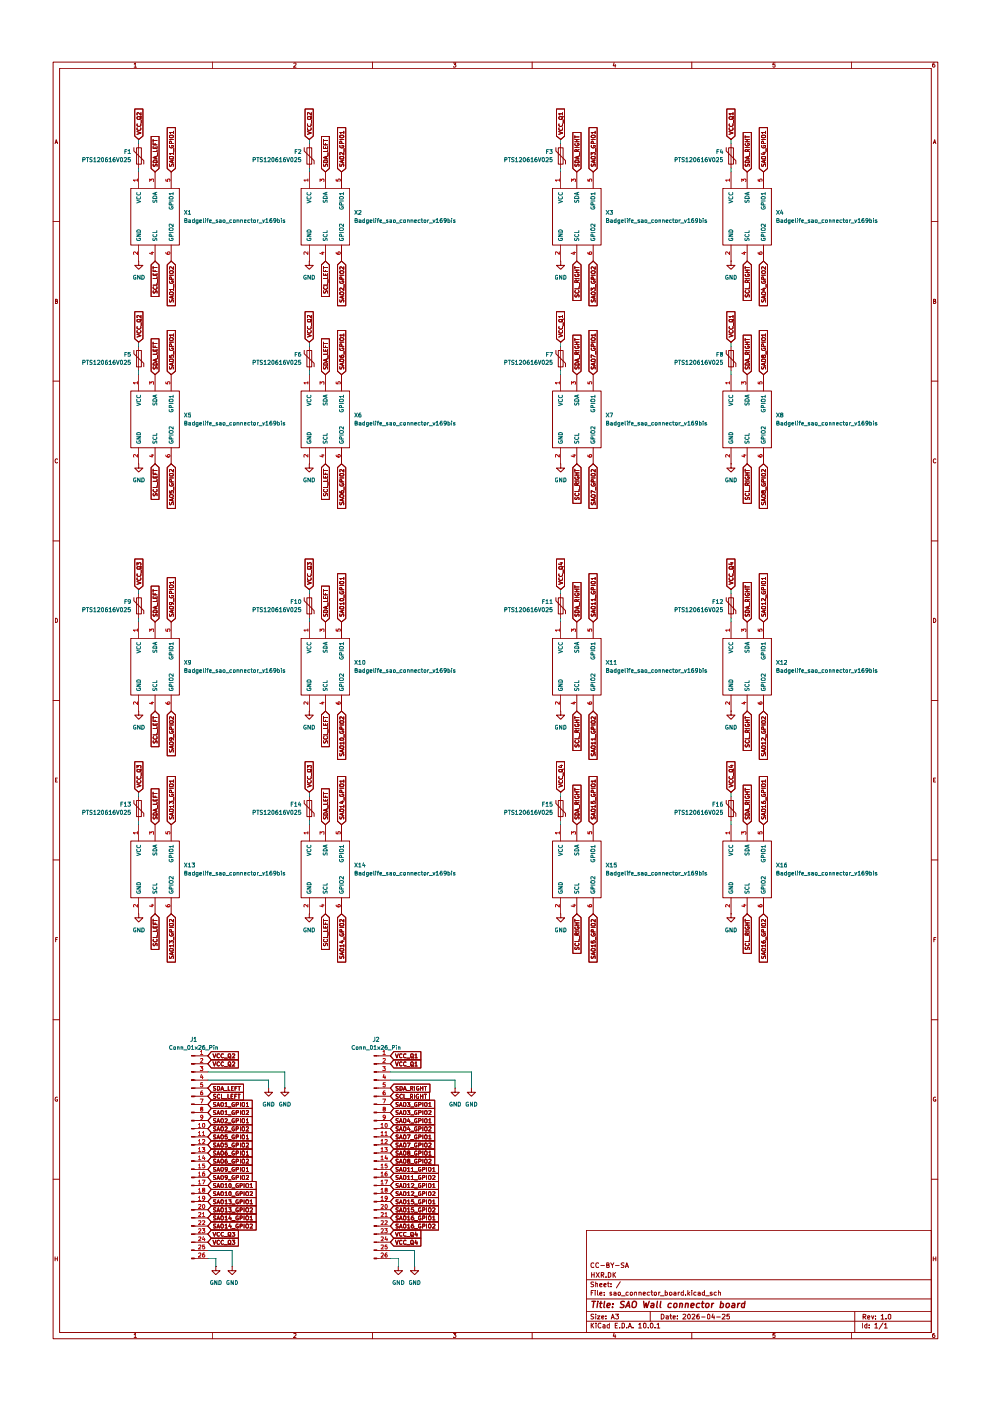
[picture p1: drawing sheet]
<svg xmlns="http://www.w3.org/2000/svg" width="297mm" height="420mm" viewBox="0 0 297 420" stroke-linecap="round" stroke-linejoin="round" font-family="sans-serif">
<g fill="none" stroke="#910000" stroke-width=".3">
<path d="M15.9 18.6h265.2v382.9h-265.2zM40.2 19.2l.4-.3v1.3M63.8 18.6v1.9M88.1 19l.5-.1 .1 .5-.7 .8h.7M111.7 18.6v1.9M135.9 18.9h.8l-.5 .5 .4 .1 .1 .4-.3 .3-.5-.2M159.5 18.6v1.9M184.1 18.8l-.3 .9h.8M184.4 19.3v.9M207.3 18.6v1.9M232.3 18.9h-.6l-.1 .6 .6-.1 .1 .6-.2 .2-.5-.2M255.3 18.6v1.9"/>
<path d="M280.1 18.9l-.4 .1-.2 .9 .2 .3 .5-.3-.1-.5h-.4l-.2 .2M17.9 20.5h261.2v379.1h-261.2zM40.2 20.2h.7M40.4 32.7h2.4v8.1l-1.2 1-1.2-1zM41.1 39.5l1.1 .4-1.1 .4M41.1 35.1a.86 .86 0 0 1 1.1 .1l-.1 .5-.7 .1-.3-.2zM41.1 38.4v.5a.61 .61 0 0 0 .8 .2 .61 .61 0 0 0 .3-.7M41.1 37.2v.5a.61 .61 0 0 0 .8 .2 .61 .61 0 0 0 .3-.7M42.2 33.8v.7l-.8-.7-.3 .2v.5M42.3 34.9l-.3 .7M42.3 36v.9M50.1 38.3h2.5v12.2l-1.3 1.1-1.2-1.1z"/>
<path d="M52 39.7h-1.2l.3 .3M52 39.4v.6M91.4 32.7h2.5v8.1l-1.2 1-1.3-1zM92.1 39.5l1.2 .4-1.2 .4M92.1 35.1l.8-.1 .4 .2v.3l-.2 .2-.6 .1-.4-.2zM92.2 38.4l-.1 .5a.61 .61 0 0 0 .8 .2 .61 .61 0 0 0 .3-.7M92.2 37.2l-.1 .5a.61 .61 0 0 0 .8 .2 .61 .61 0 0 0 .3-.7M93.3 33.8v.7l-.8-.7-.4 .2 .1 .5M93.4 34.9l-.4 .7M93.4 36v.9M16.5 43.1l.3-1.2 .5 1.2M16.6 42.8h.6"/>
<path d="M39.2 56.5h14.6v17h-14.6zM40.1 44.3v1l3 2.9v1M40.9 44.3h1.5v4.9h-1.5zM41.6 43.1v7.3M41.6 51.6v4.9M45.3 40.9h2.4v9.6l-1.2 1.1-1.2-1.1zM45.9 43.9v.6h1.2v-.6M45.9 42.8v.6h1.2M45.9 41.8v.8M45.9 42.2h1.2M46 49.2v.7h.4l.3-.7 .4 .1v.6M46.1 48.1l.7-.1 .3 .7h-1.2z"/>
<path d="M46.5 43v.4M46.5 44.1v.4M46.5 51.6v4.9M46.7 46.9v.6M47.1 46.8l-1.2 .4 1.2 .5M47.1 45v.5h-1.2M47.2 45.8v.9M50.8 49.2l.1 .7h.3l.4-.7 .4 .2-.1 .5M50.8 47.1l1-.2 .2 .5-.2 .3h-.8zM50.8 43.6v.5a.67 .67 0 0 0 .7 .3 .67 .67 0 0 0 .5-.5l-.1-.3h-.4v.3M50.8 40.7l1-.1 .2 .5a.78 .78 0 0 1-1.2 0zM50.8 41.8h1.2"/>
<path d="M51.3 51.6v4.9M51.4 43.1l-.1-.7-.3-.1-.2 .8h1.2M51.6 48.2v.6M52 48l-1.2 .4 1.2 .5M52 46.1h-1.2l.3 .3M52 45.7v.7M52.1 44.5v1M91.2 44.3v1l2.9 2.9v1M92 44.3h1.4v4.9h-1.4zM92.7 43.1v7.3M279.7 43.1l.5-1.2 .3 1.2M279.8 42.8h.6"/>
<path d="M15.9 66.5h2M41.6 78.3v1.3h1.2l-1.2 1.2-1.2-1.2h1.2M41.6 78.3h.1M41.6 73.5v4.8M45.3 79.4l1.2-1.1 1.2 1.1v9.6h-2.4zM45.9 79.9v.7M46.5 73.5v4.8M50.1 79.4l1.2-1.1 1.3 1.1v12.3h-2.5zM51.3 73.5v4.8M279.1 66.5h2M16.6 90.3h.5l.1-.5-.6-.1v1.3h.4l.3-.4-.4-.3M40.4 93.5h2.4v8.1l-1.2 1-1.2-1z"/>
<path d="M41.1 95.9a.86 .86 0 0 1 1.1 .1l-.1 .5h-.9zM41.1 99.1v.6a.61 .61 0 0 0 .8 .2 .61 .61 0 0 0 .3-.8M41.1 98v.5a.61 .61 0 0 0 .8 .2 .61 .61 0 0 0 .3-.7M42.2 94.6v.7l-.8-.7-.3 .1v.5M42.3 95.7l-.3 .7M42.3 96.8v.9M45.9 82v.5h1.2v-.5M45.9 80.9v.5h1.2M45.9 80.3h1.2M46 87.2v.7h.4l.3-.7 .4 .1v.6M46 86l-.1 .2a.66 .66 0 0 0 .5 .6 .66 .66 0 0 0 .7-.3l-.1-.5M46.5 81.1v.3"/>
<path d="M46.5 82.2v.3M47.1 84.9v.6h-1.2M47.1 83v.6h-1.2M47.2 83.8v1M50.1 99.1h2.5v12.2l-1.3 1.1-1.2-1.1zM50.8 89.9l.2 .7 .3-.2 .2-.5h.4v.7M50.8 84.3v.5a.61 .61 0 0 0 .8 .2 .61 .61 0 0 0 .3-.8h-.4v.3M50.8 82.5h1.2M51.4 83.7l-.1-.6h-.5v.6h1.2M51.6 88.8v.6M52 88.7l-1.2 .5 1.2 .3M52 86.8h-1.2l.3 .3"/>
<path d="M52 80v.8l-.9-.8-.3 .2 .1 .5M52 86.4v.7M52.1 85.3v.9M279.8 90.3h.4l.2-.5-.6-.1v1.3l.6-.1 .1-.3-.3-.3M15.9 114.3h2M39.2 117.3h14.6v17h-14.6zM40.1 105.1v1l3 2.9v1M40.9 105.1h1.5v4.9h-1.5zM41.1 100.2l1.1 .5-1.1 .4M41.6 103.9v7.3M41.6 112.4v4.9M45.3 101.6h2.4v9.7l-1.2 1.1-1.2-1.1z"/>
<path d="M45.9 104.7v.6h1.2v-.6M45.9 103.6v.6h1.2M45.9 102.6v.7M45.9 103h1.2M46 110v.7h.4l.3-.7 .4 .1v.6M46 109l.8-.2 .3 .2v.5h-1.2zM46.5 103.8v.4M46.5 104.9v.4M46.5 112.4v4.9M46.7 107.7v.6M47.1 107.6l-1.2 .4 1.2 .5M47.1 105.7v.6h-1.2"/>
<path d="M47.2 106.6v.9M50.8 110l.1 .7h.3l.4-.7 .4 .2-.1 .5M50.8 106.6v.6h.5l-.1-.4 .3-.3 .4 .1v.6M50.8 104.4v.5a.66 .66 0 0 0 .7 .2 .66 .66 0 0 0 .5-.5l-.1-.2h-.4v.2M50.8 101.5l.8-.2h.2l.2 .6a.78 .78 0 0 1-1.2 0zM50.8 102.6h1.2M51 107.7h.8l.2 .2-.2 .6h-.8l-.2-.2zM51.3 112.4v4.9M51.4 103.9l-.1-.7-.3-.1-.2 .8h1.2M51.6 109v.6M52 108.8l-1.2 .4 1.2 .4M52 100.5h-1.2l.3 .3"/>
<path d="M52 100.2v.6M52.1 105.3v1M91.2 105.1v1l2.9 2.9v1M92 105.1h1.4v4.9h-1.4zM92.7 103.9v7.3M279.1 114.3h2M17.3 137.8l-.1-.1a.64 .64 0 0 0-.6 .3 .64 .64 0 0 0 0 .7l.3 .2 .4-.2M41.6 139.1v1.3h1.2l-1.2 1.2-1.2-1.2h1.2M41.6 139.1h.1M41.6 134.3v4.8M46.5 134.3v4.8M51.3 134.3v4.8"/>
<path d="M280.5 137.8l-.1-.1a.64 .64 0 0 0-.6 .3 .64 .64 0 0 0 0 .7l.4 .2 .3-.2M45.3 140.2l1.2-1.1 1.2 1.1v9.6h-2.4zM45.9 142.7v.6h1.2v-.6M45.9 141.6v.6h1.2M45.9 140.7v.7M45.9 141.1h1.2M46 148v.7h.4l.3-.7 .4 .1v.6M46 146.8l-.1 .2a.66 .66 0 0 0 .5 .6 .66 .66 0 0 0 .7-.3l-.1-.5M46.5 141.9v.3M46.5 142.9v.4M47.1 145.7v.5h-1.2M47.1 143.8v.6h-1.2"/>
<path d="M47.2 144.6v.9M50.1 140.2l1.2-1.1 1.3 1.1v12.3h-2.5zM50.8 150.6v.6l.3 .2a.68 .68 0 0 1 .8-.7v.7M50.8 147.2v.6l.5 .1v-.7h.6v.7M50.8 145.1v.4a.61 .61 0 0 0 .8 .3 .61 .61 0 0 0 .3-.8h-.4v.3M50.8 142.2a.86 .86 0 0 1 1.2 0l-.2 .5h-.8zM50.8 143.3h1.2M51.4 144.5l-.1-.7h-.4l-.1 .7h1.2M51.6 149.6v.6M52 149.5l-1.2 .4 1.2 .4M52 140.8v.8l-.9-.8-.3 .2 .1 .5M52.1 146v1"/>
<path d="M15.9 162.2h2M40.1 179.2v1l3 2.9v1M40.4 167.6h2.4v8.2l-1.2 1-1.2-1zM40.9 179.3h1.5v4.8h-1.5zM41.1 174.4l1.1 .4-1.1 .5M41.1 170.1l1-.2 .1 .5-.1 .3h-.9zM41.1 169.5v-.8l.4 .5 .1-.4h.6v.7M41.1 173.3v.5a.61 .61 0 0 0 .8 .3 .61 .61 0 0 0 .3-.8M41.1 172.1v.5a.61 .61 0 0 0 .7 .3 .61 .61 0 0 0 .4-.8M41.6 178.1v7.2M42.3 169.8l-.3 .7M42.3 170.9v1"/>
<path d="M45.3 175.8h2.4v9.7l-1.2 1-1.2-1zM45.9 178.9v.6h1.2v-.6M45.9 177.8v.6h1.2M45.9 176.8v.7M45.9 177.1h1.2M46.5 178v.4M46.5 179.1v.4M47.1 179.8v.6h-1.2M50.1 173.2h2.5v12.3l-1.3 1-1.2-1zM50.8 178.6v.5a.66 .66 0 0 0 .7 .2 .66 .66 0 0 0 .5-.6l-.1-.1h-.4v.1M50.8 176.8h1.2M51.4 178l-.1-.6-.3-.1-.2 .7h1.2"/>
<path d="M52 174.7h-1.2l.3 .3M52 174.3v.7M52.1 179.5v.9M91.2 179.2v1l2.9 2.9v1M92 179.3h1.4v4.8h-1.4zM92.7 178.1v7.2M279.1 162.2h2M16.6 185.4a.64 .64 0 0 1 .7 .7 .64 .64 0 0 1-.7 .6zM39.2 191.4h14.6v17h-14.6zM41.6 186.5v4.9M46 184.1l-.1 .5 .2 .2 .3-.1 .2-.5h.5v.6M46 183.1l.8-.1 .3 .1v.5h-1.2z"/>
<path d="M46.5 186.5v4.9M46.7 181.9v.6M47.1 181.8l-1.2 .4 1.2 .3M47.2 180.8v.9M50.8 184.1l.2 .7 .3-.1 .2-.5h.4v.6M50.8 182l1-.1 .2 .5a.78 .78 0 0 1-1.2 0zM51.3 180.7l.2 .6h-.7l.2-.6 .9 .1 .1 .5M51.3 186.5v4.9M51.6 183.1v.5M52 183l-1.2 .4 1.2 .4M90.3 191.4h14.5v17h-14.5zM92.7 186.5v4.9"/>
<path d="M97.5 186.5v4.9M102.4 186.5v4.9M279.8 185.4a.64 .64 0 0 1 .7 .7 .64 .64 0 0 1-.7 .6zM15.9 210.1h2M41.6 213.3v1.2h1.2l-1.2 1.2-1.2-1.2h1.2M41.6 213.3h.1M41.6 208.4v4.9M45.3 214.4l1.2-1.1 1.2 1.1v9.5h-2.4zM45.9 216.9v.6h1.2v-.6M45.9 215.8v.6h1.2M45.9 214.9v.7M45.9 215.2h1.2"/>
<path d="M46.5 208.4v4.9M46.5 216v.4M46.5 217.1v.4M47.1 219.9v.5h-1.2M47.1 217.9v.6h-1.2M47.2 218.8v.9M50.1 214.4l1.2-1.1 1.3 1.1v12.3h-2.5zM50.8 219.3v.4a.61 .61 0 0 0 .8 .2 .61 .61 0 0 0 .3-.7h-.4v.3M50.8 216.3l1-.1 .2 .5-.2 .2h-.8zM50.8 217.4h1.2M51.3 208.4v4.9M51.4 218.7l-.1-.7h-.4l-.1 .7h1.2"/>
<path d="M52 215v.7l-.9-.7-.3 .1 .1 .5M92.7 213.3v1.2h1.2l-1.2 1.2-1.3-1.2h1.3M92.7 213.3h.1M92.7 208.4v4.9M96.4 214.4l1.1-1.1 1.2 1.1v9.5h-2.3zM96.9 216.9v.6h1.3v-.6M96.9 215.8v.6h1.3M96.9 215.2h1.3M96.9 214.9v.7M97.5 208.4v4.9M97.5 216v.4M97.5 217.1v.4"/>
<path d="M98.2 219.9v.5h-1.3M98.2 217.9v.6h-1.3M98.3 218.8v.9M101.2 214.4l1.2-1.1 1.2 1.1v13.4h-2.4zM101.9 219.3v.4a.61 .61 0 0 0 .7 .3 .61 .61 0 0 0 .4-.8h-.5v.3M101.9 216.3l1-.1 .1 .5-.1 .2h-.9zM101.9 217.4h1.1M102.4 208.4v4.9M102.4 218.7v-.7h-.5v.7h1.1M103 215v.7l-.8-.7-.3 .1v.5M279.1 210.1h2M16.6 233.9h.4"/>
<path d="M17.2 233.3h-.6v1.2h.6M40.4 228.4h2.4v8.2l-1.2 1-1.2-1zM41.1 235.2l1.1 .4-1.1 .5M41.1 230.9l1-.2 .1 .5-.1 .3h-.9zM41.1 230.3v-.8l.4 .5 .1-.4h.6v.7M41.1 234.1v.5a.61 .61 0 0 0 .8 .3 .61 .61 0 0 0 .3-.8M41.1 232.9v.5a.61 .61 0 0 0 .7 .2 .61 .61 0 0 0 .4-.7M41.6 238.8v7.3M42.3 230.6l-.3 .7M42.3 231.7v1M45.3 236.6h2.4v9.7l-1.2 1-1.2-1zM45.9 239.7v.5h1.2v-.5"/>
<path d="M45.9 238.6v.5h1.2M45.9 237.6v.7M45.9 237.9h1.2M46 222.2v.6h.4l.2-.6h.3l.2 .6M46 220.9l-.1 .4 .3 .4 .9-.2-.1-.6M46.5 238.8v.3M46.5 239.9v.3M50.1 232.8h2.5v13.5l-1.3 1-1.2-1zM50.8 238.3v.4a.67 .67 0 0 0 .7 .2 .67 .67 0 0 0 .5-.5l-.1-.2h-.4v.2M50.8 235.3l1-.2 .2 .5-.2 .3h-.8zM50.8 224.8v.6l.3 .2a.68 .68 0 0 1 .8-.7v.7M50.8 236.4h1.2"/>
<path d="M51.3 221.3l.2 .6-.6 .1 .1-.7 .9 .2 .1 .4M51.4 237.7l-.1-.7h-.4l-.1 .7h1.2M51.6 223.8v.6M52 234.3h-1.2l.3 .3M52 223.7l-1.2 .3 1.2 .5M52 233.9v.7M52.1 220.2v.9M52.1 239.1v.9M91.4 228.4h2.5v8.2l-1.2 1-1.3-1zM92.1 235.2l1.2 .4-1.2 .5M92.1 230.9l1-.2 .2 .5-.2 .3h-.8zM92.1 230.3v-.8l.4 .5 .1-.4h.6v.7"/>
<path d="M92.2 234.1l-.1 .5a.61 .61 0 0 0 .8 .3 .61 .61 0 0 0 .3-.8M92.2 232.9l-.1 .5a.61 .61 0 0 0 .8 .2 .61 .61 0 0 0 .3-.7M92.7 238.8v7.3M93.4 230.6l-.4 .7M93.4 231.7v1M96.4 236.6h2.3v9.7l-1.2 1-1.1-1zM96.9 239.7v.5h1.3v-.5M96.9 238.6v.5h1.3M96.9 237.6v.7M96.9 237.9h1.3M97 222.2v.6h.5l.1-.6h.4l.2 .2-.1 .4M97.1 220.9l-.2 .4 .4 .4 .8-.2-.1-.6"/>
<path d="M97.5 238.8v.3M97.5 239.9v.3M101.2 232.8h2.4v13.5l-1.2 1-1.2-1zM101.9 238.3v.4a.61 .61 0 0 0 .7 .2 .61 .61 0 0 0 .4-.7h-.5v.2M101.9 235.3l1-.2 .1 .5-.1 .3h-.9zM101.9 226v.7h.4l.4-.7 .3 .2v.5M101.9 223.9l1-.2 .1 .5-.1 .3h-.9zM101.9 221.5a.61 .61 0 0 1 .7-.2 .61 .61 0 0 1 .4 .6l-1 .1zM101.9 236.4h1.1M102.4 237.7v-.7h-.5v.7h1.1M102.7 225v.6M103 234.3h-1.1l.3 .3"/>
<path d="M103 224.8l-1.1 .4 1.1 .4M103 222.8h-1.1l.3 .4M103 222.5v.7M103 233.9v.7M103.1 220.2v.9M103.1 239.1v.9M279.8 233.9h.4M280.4 233.3h-.6v1.2h.6M15.9 257.9h2M39.2 252.2h14.6v17h-14.6zM40.1 240v1l3 2.9v1M40.9 240.1h1.5v4.8h-1.5z"/>
<path d="M41.6 247.3v4.9M46 244.9l-.1 .5 .2 .2 .3-.1 .2-.5h.5v.6M46 243.9l.8-.1 .3 .1v.5h-1.2zM46.5 247.3v4.9M46.7 242.7v.5M47.1 242.6l-1.2 .4 1.2 .3M47.1 240.6v.6h-1.2M47.2 241.6v.8M50.8 244.9l.2 .7 .3-.1 .2-.5h.4v.6M50.8 242.8l1-.1 .2 .5a.78 .78 0 0 1-1.2 0zM50.8 241v-.7l.4 .4 .3-.4 .4 .1v.6M51.3 247.3v4.9"/>
<path d="M51.6 243.9v.5M52 243.8l-1.2 .4 1.2 .4M52 241.8h-1.2l.3 .3M52 241.5v.6M90.3 252.2h14.5v17h-14.5zM91.2 240v1l2.9 2.9v1M92 240.1h1.4v4.8h-1.4zM92.7 247.3v4.9M97 244.9l-.1 .5 .3 .2 .3-.1 .1-.5h.5v.6M97 243.9l.9-.1 .2 .1 .1 .5h-1.3zM97.5 247.3v4.9M97.8 242.7v.5"/>
<path d="M98.2 242.6l-1.3 .4 1.3 .3M98.2 240.6v.6h-1.3M98.3 241.6v.8M101.9 244.9l.1 .7 .4-.1 .1-.5h.5v.6M101.9 242.8l1-.1 .1 .5a.78 .78 0 0 1-1.1 0zM102.2 240.5h.8M102.4 247.3v4.9M102.6 240.2v.8l-.8-.3M102.7 243.9v.5M103 243.8l-1.1 .4 1.1 .4M103 241.8h-1.1l.3 .3M103 241.5v.6"/>
<path d="M279.1 257.9h2M41.6 274.1v1.2h1.2l-1.2 1.2-1.2-1.2h1.2M41.6 274.1h.1M41.6 269.2v4.9M45.3 275.2l1.2-1.1 1.2 1.1v9.5h-2.4zM45.9 277.7v.6h1.2v-.6M45.9 276.6v.6h1.2M45.9 275.7v.7M45.9 276h1.2M46.5 269.2v4.9M46.5 276.8v.4M46.5 277.9v.4"/>
<path d="M47.1 278.7v.6h-1.2M47.2 279.6v.9M50.1 275.2l1.2-1.1 1.3 1.1v13.3h-2.5zM50.8 278.2h1.2M51 276.9h.8l.2 .3-.2 .5h-.8l-.2-.2zM51.3 269.2v4.9M51.4 279.5l-.1-.7h-.4l-.1 .7h1.2M52 275.8v.7l-.9-.7h-.3l.1 .6M92.7 274.1v1.2h1.2l-1.2 1.2-1.3-1.2h1.3M92.7 274.1h.1M92.7 269.2v4.9M96.4 275.2l1.1-1.1 1.2 1.1v9.5h-2.3z"/>
<path d="M96.9 277.7v.6h1.3v-.6M96.9 276.6v.6h1.3M96.9 276h1.3M96.9 275.7v.7M97.5 269.2v4.9M97.5 276.8v.4M97.5 277.9v.4M98.2 278.7v.6h-1.3M98.3 279.6v.9M101.2 275.2l1.2-1.1 1.2 1.1v13.3h-2.4zM101.9 277.1l1-.2 .1 .6-.1 .2h-.9zM101.9 278.2h1.1"/>
<path d="M102.4 269.2v4.9M102.4 279.5v-.7h-.5v.7h1.1M103 275.8v.7l-.8-.7h-.3v.6M16.7 281.8h.4M17.3 281.2h-.6v1.2M46 283l-.1 .4 .2 .2 .3-.1 .3-.5h.3l.1 .6M46 281.7l-.1 .4 .3 .3 .9-.1-.1-.6M47.1 280.6v.6h-1.2M50.8 286.8v.6h.5l.2-.5 .2-.1 .3 .2-.1 .4M50.8 284.6l1-.1 .2 .5a.78 .78 0 0 1-1.2 0zM50.8 282.9v-.8l.4 .4 .3-.4 .4 .1v.7M50.8 280.1v.4a.67 .67 0 0 0 .7 .3 .67 .67 0 0 0 .5-.6l-.1-.2h-.4v.2"/>
<path d="M51.6 285.7v.6M52 285.6l-1.2 .4 1.2 .4M52 283.6h-1.2l.3 .4M52 283.3v.7M52.1 281v.9M97 283l-.1 .4 .3 .2 .3-.1 .2-.5h.3l.1 .6M97.1 281.7l-.2 .4 .4 .3 .8-.1-.1-.6M98.2 280.6v.6h-1.3M101.9 286.8v.6h.5l.1-.5 .3-.1 .2 .2v.4M101.9 284.6l1-.1 .1 .5a.78 .78 0 0 1-1.1 0zM101.9 280.1v.4a.61 .61 0 0 0 .7 .3 .61 .61 0 0 0 .4-.8h-.5v.2M102.2 282.3h.8"/>
<path d="M102.6 282.1v.7l-.8-.3M102.7 285.7v.6M103 285.6l-1.1 .4 1.1 .4M103 283.6h-1.1l.3 .4M103 283.3v.7M103.1 281v.9M279.9 281.8h.4M280.5 281.2h-.6v1.2M15.9 305.8h2M279.1 305.8h2M17.2 329.1a.57 .57 0 0 0-.7 .6 .57 .57 0 0 0 .8 .5v-.4h-.3M63.3 327.6h9.7v2.3h-9.7l-1-1.1z"/>
<path d="M63.3 325.1h9.7v2.5h-9.7l-1-1.3zM64.7 328.3h-.7v.4l.7 .4-.3 .3h-.4M64.7 325.8l-.7 .1v.3l.7 .4-.3 .4-.4-.1M65.2 325.8h.4a.66 .66 0 0 1 .2 .7 .66 .66 0 0 1-.6 .5zM65.9 328.3l-.3-.1a.65 .65 0 0 0-.5 .6 .65 .65 0 0 0 .5 .6l.3-.1M66.2 327l.4-1.2 .5 1.2M66.4 328.2v1.2h.6M66.4 326.6h.5M67.1 329.5h.9M67.1 327.1h1M68.3 328.2v1.2h.6M68.4 325.8v1.2h.5"/>
<path d="M69.3 328.8h.4M69.3 326.3h.5M69.8 328.2h-.5v1.2h.5M69.9 325.8h-.6v1.2h.6M70.4 328.8h.4M70.4 326.3h.5M71 328.2h-.6v1.2M71 325.8h-.6v1.2M71.3 328.2h.7M71.3 325.8h.8M71.6 328.2v1.2M71.7 325.8v1.2"/>
<path d="M280.4 329.1a.57 .57 0 0 0-.7 .6 .57 .57 0 0 0 .8 .5v-.4h-.3M15.9 353.7h2M63.3 359.2h13.5v2.4h-13.5l-1-1.3zM63.3 356.7h13.5v2.5h-13.5l-1-1.2zM63.3 354.3h13.5v2.4h-13.5l-1-1.2zM63.3 347h12.3v2.4h-12.3l-1-1.2zM63.3 349.4h12.3v2.5h-12.3l-1-1.2zM63.3 351.9h12.3v2.4h-12.3l-1-1.2zM64.7 359.8l-.7 .1v.4l.7 .4-.3 .3-.4-.1M64.7 357.5h-.7v.3l.7 .4-.2 .4h-.5M64.7 355l-.7 .1v.3l.7 .4-.3 .4-.4-.1M64.7 347.7h-.7v.4l.7 .4-.2 .3h-.5"/>
<path d="M64.7 350.1l-.7 .1v.3l.7 .4-.3 .4-.4-.1M64.7 352.6h-.7v.4l.7 .4-.3 .3h-.4M65 358.6l.4-1.2 .4 1.2M65 356.2l.4-1.3 .4 1.3M65 348.8l.4-1.2 .4 1.2M65 351.3l.4-1.2 .4 1.2M65 353.7l.4-1.1 .4 1.1M65.1 358.2h.6M65.1 355.8h.6M65.1 348.5h.6M65.1 350.9h.6M65.1 353.4h.6"/>
<path d="M66.2 357.5l.5-.1a.86 .86 0 0 1 .1 1.2l-.6-.2zM66.2 355.1l.3-.2 .4 .2 .1 .7-.3 .4-.5-.2zM66.2 347.8l.5-.2a.86 .86 0 0 1 .1 1.2l-.6-.1zM66.4 350.1a.59 .59 0 0 1 .6 .5 .59 .59 0 0 1-.5 .7l-.3-.2zM66.4 352.6h.4a.86 .86 0 0 1-.1 1.1l-.5-.1zM67.5 357.7l.3-.3v1.2M67.5 355.3l.3-.4v1.3M67.5 358.6h.7M67.5 356.2h.7M68 347.6l-.5 .3v.8h.7l-.2-.6-.5 .2M68.2 350.6l-.6 .3-.1-.7 .5-.1 .2 .3-.2 .8-.4 .1M68.2 353.1l-.6 .1-.1-.6 .7 .1-.2 .9-.4 .1"/>
<path d="M68.4 349h.9M68.4 351.5h.9M68.4 353.8h.9M68.6 359.8h.7l-.4 .5h.4v.6h-.7M68.7 357.5l.3-.1 .3 .2-.2 1h-.4l-.1-.5zM68.7 355l.3-.1 .3 .3v.7l-.3 .3a.71 .71 0 0 1-.3-1.2zM69.5 358.7h.9M69.5 356.3h.9M70.2 347.7a.59 .59 0 0 0-.7 .4 .59 .59 0 0 0 .3 .7l.5-.1v-.4h-.3M70.2 350.1h-.4a.61 .61 0 0 0-.3 .8 .61 .61 0 0 0 .8 .3v-.4h-.3M70.2 352.6h-.4a.67 .67 0 0 0-.3 .6 .67 .67 0 0 0 .5 .5l.3-.1v-.4h-.3M70.8 348.3h.5l.2-.6-.7-.1v1.2"/>
<path d="M70.8 350.7h.6l.1-.5-.7-.1v1.2M70.8 353.1h.7v-.5h-.7v1.1M71.4 359.8h-.4a.61 .61 0 0 0-.3 .8 .61 .61 0 0 0 .8 .3v-.4h-.3M71.4 357.5l-.1-.1a.66 .66 0 0 0-.6 .5 .66 .66 0 0 0 .3 .7l.5-.1v-.4h-.3M71.4 355a.64 .64 0 0 0-.7 .3 .64 .64 0 0 0 .1 .7l.3 .2 .4-.2v-.4h-.3M72 358h.6v-.5l-.6-.1v1.2M72 355.6l.6-.1v-.5l-.6-.1v1.3M72.1 347.6v1.2M72.1 350.1v1.2M72.1 352.6v1.1M72.6 347.8l.2-.2 .5 .2-.1 1-.6-.1zM72.7 350.1l.6 .2v.8l-.2 .2-.5-.2z"/>
<path d="M72.7 352.6l.6 .1v.9l-.2 .1-.5-.1zM73.2 354.9v1.3M73.2 357.4v1.2M73.2 359.8v1.2M73.7 357.5l.6-.1a.86 .86 0 0 1 0 1.2h-.5zM73.7 355.1l.3-.2 .4 .2 .1 .7-.2 .4-.6-.2zM73.8 347.7l.5-.1 .2 .4-.8 .8h.8M73.8 350.4l.4-.3v1.2M73.8 352.6h.6l.1 .3-.8 .8h.8M73.8 351.3h.7M74.9 357.5l.5-.1 .3 .2-.8 1h.8M74.9 355.3l.5-.4v1.3"/>
<path d="M74.9 356.2h.8M279.1 353.7h2M16.5 376.9v1.2M16.5 377.5h.8M17.3 376.9v1.2M63.3 371.3h8.2v2.4h-8.2l-1-1.2zM63.3 364.1h13.5v2.3h-13.5l-1-1.1zM63.3 361.6h13.5v2.5h-13.5l-1-1.3zM63.3 366.4h13.5v2.5h-13.5l-1-1.2zM63.3 368.9h8.2v2.4h-8.2l-1-1.2zM63.8 371.9l.5 1.3 .4-1.3M63.8 369.6l.5 1.2 .4-1.2"/>
<path d="M64.7 379.8v1.3h1.3l-1.3 1.2-1.2-1.2h1.2M64.7 379.8h.1M64.7 364.7h-.7v.5l.7 .3-.2 .3h-.5M64.7 362.3l-.7 .1v.3l.7 .4-.3 .4-.4-.1M64.7 367.1l-.7 .1v.3l.7 .5-.3 .3-.4-.1M65 361l.4-1.2 .4 1.2M65 365.8l.4-1.1 .4 1.1M65 363.5l.4-1.3 .4 1.3M65 368.3l.4-1.2 .4 1.2M65.1 360.7h.6M65.1 365.5h.6M65.1 363.1h.6"/>
<path d="M65.1 368h.6M65.8 372.1l-.1-.1a.64 .64 0 0 0-.6 .3 .64 .64 0 0 0 0 .7l.3 .2 .4-.2M65.8 369.7l-.5-.1a.61 .61 0 0 0-.2 .7 .61 .61 0 0 0 .7 .4M66.2 360l.6-.2a.86 .86 0 0 1-.1 1.2l-.5-.2zM66.2 364.8l.5-.1a.86 .86 0 0 1 .1 1.1l-.6-.1zM66.2 362.4l.3-.2 .4 .2 .1 .7-.3 .4-.5-.2zM66.4 367.1a.59 .59 0 0 1 .6 .6 .59 .59 0 0 1-.5 .6l-.3-.2zM67 372.1l-.3-.2a.65 .65 0 0 0-.5 .7 .65 .65 0 0 0 .5 .6l.3-.2M67 369.7l-.5-.1a.67 .67 0 0 0-.3 .6 .67 .67 0 0 0 .5 .6l.3-.1M67.2 373.3h1M67.2 370.8h1M67.5 360.2l.3-.4v1.2"/>
<path d="M67.5 365l.3-.3v1.1M67.5 362.5l.3-.3v1.3M67.5 367.5l.3-.4v1.2M67.5 361h.7M67.5 365.8h.7M67.5 363.5h.7M67.5 368.3h.7M68.4 372.1l.3-.2 .4 .2 .1 .7-.3 .4-.5-.2zM68.4 369.7l.6-.1a.86 .86 0 0 1-.1 1.2l-.5-.2zM68.6 372.9l.7 .4M68.6 362.2h.7l-.4 .5 .4 .1v.5l-.2 .2-.5-.2M68.6 370.4l.7 .4"/>
<path d="M68.9 364.6l-.3 .9h.7M68.9 367l-.3 .9h.7M69.2 365.1v.7M69.2 367.5v.8M69.5 361.1h.9M69.5 366h.9M69.5 363.6h.9M69.5 368.5h.9M69.6 371.9h.8l-.5 .5 .5 .2v.4l-.3 .2-.5-.2M69.6 379.8v1.3h1.2l-1.2 1.2-1.3-1.2h1.3M69.6 379.8h.1M69.6 369.6h.8l-.5 .4 .4 .1v.6h-.7"/>
<path d="M71.4 364.7a.6 .6 0 0 0-.7 .4 .6 .6 0 0 0 .3 .7h.5v-.5h-.3M71.4 362.3a.56 .56 0 0 0-.7 .5 .56 .56 0 0 0 .7 .6l.1-.4h-.3M71.4 367.1h-.4a.61 .61 0 0 0-.3 .8 .61 .61 0 0 0 .8 .3v-.4h-.3M72 360.4l.6-.1v-.5h-.6v1.2M72 365.3h.6v-.6h-.6v1.1M72 362.9l.6-.1v-.5l-.6-.1v1.3M72 367.7h.6v-.6h-.6v1.2M73.2 362.2v1.3M73.2 364.7v1.1M73.2 367.1v1.2M73.7 364.8l.6-.1a.86 .86 0 0 1 0 1.1h-.5zM73.7 362.4l.3-.2 .4 .2 .1 .7-.2 .4-.6-.2z"/>
<path d="M73.8 367.1a.56 .56 0 0 1 .7 .6 .56 .56 0 0 1-.7 .5l-.1-.3zM74.9 360.2l.5-.4v1.2M74.9 365l.5-.3v1.1M74.9 362.4l.5-.2 .3 .3-.8 1h.8M74.9 367.2l.6-.1 .2 .3-.8 .9h.8M74.9 361h.8M74.9 365.8h.8M175.8 369h103.3v30.6h-103.3zM178 378.9a.6 .6 0 0 0-.9 .1 .6 .6 0 0 0 .1 .8l.4 .4 .4-.2M179.4 378.9v-.1a.64 .64 0 0 0-.9 .6 .64 .64 0 0 0 .9 .6M180.1 379.6h1.1M181.9 379.4l.6-.1v-.4l-.6-.2v1.5h.5l.2-.6-.3-.2"/>
<path d="M183 378.7l.6 .8 .4-.8M183.6 379.5v.7M184.5 379.6h1.1M187 378.8l-.5-.1-.3 .3 .8 .7-.2 .5-.6-.1M187.5 379.7h.8M279.7 377.5h.8M279.7 376.9v1.2M280.5 376.9v1.2M63.8 399.6v1.9M88.1 400h.6v.4l-.7 .8h.7M111.7 399.6v1.9M135.9 399.9h.8l-.5 .4 .5 .3v.3l-.3 .3-.5-.2"/>
<path d="M159.5 399.6v1.9M175.8 396.2h103.3M175.8 393.4h103.3M175.8 389.6h103.3M175.8 383.8h103.3M177.2 396.8v1.5M177.2 387.7h.4M177.3 381.6v1.5M177.3 382.3h.8M177.4 397.4l.6 .9M177.9 387h-.7v1.5M178 394.2h-.8a.57 .57 0 0 0 .1 .6 .57 .57 0 0 0 .6 .2l-.1 .5h-.7"/>
<path d="M178 384.6h-.8v.5l.6 .1 .2 .4-.4 .3-.5-.1M178 396.8l-.8 .8M178.1 381.6v1.5M178.4 387v.2M178.4 387.5v1M178.6 394.1v.2M178.6 385.1l.5-.1 .1 .9M178.6 384.5v1.4M178.6 394.6v1M178.6 396.8v.1M178.6 397.3v1M178.7 381.6l.9 1.5"/>
<path d="M179.1 394.6h.7l-.7 1h.7M179.1 387v1.3l.2 .2M179.6 381.6l-.9 1.5M179.7 388l.7-.1-.1-.4-.6 .2v.6l.7 .1M179.7 385.4l.7-.2v-.2l-.4-.1-.3 .2 .1 .7h.6M180.1 396.9l-.6-.1a.76 .76 0 0 0-.2 .9 .76 .76 0 0 0 .8 .5v-.1M180.2 382.4l.7-.1 .1-.6-.8-.1v1.5M180.3 395.1l.7-.1-.1-.4-.6 .2 .1 .7h.5M180.6 382.4l.4 .7M180.8 397.3h.5l.1 1M181 385.4l.7-.2-.2-.3-.4 .1-.1 .7 .2 .2 .4-.1M181.1 388.4v.1"/>
<path d="M181.1 387.6v.1M181.4 397.6l-.7 .2 .1 .5 .6-.1M181.6 395.4v.2M181.6 394.6v.2M181.7 382.9v.2M182.1 384.9h.5M182.3 384.5v1.2l.3 .2M182.3 381.6l.8 .4v.7l-.4 .4h-.4zM182.6 397.3h-.4l-.3 .2 .1 .6 .6 .1M182.6 396.8v1.5M183.1 385.7v.2M183.1 385v.1"/>
<path d="M183.2 395.6l.4-1.5 .5 1.5M183.3 387.6l-.3-.1-.2 .3 .6 .5-.6 .1M183.3 395.1h.7M183.8 381.6v1.5M183.9 382.2l.6 .9M184 387.6l.7 .1v.8M184.1 399.8l-.3 .9h.8M184.4 397.5h.5M184.5 394.1h.9l-.5 .5 .4 .2 .1 .5-.3 .3-.6-.2M184.5 381.6l-.7 .8M184.7 387.9l-.7 .1v.4h.7M185.1 396.8h-.7v1.5h.7"/>
<path d="M185.3 387.8l.5-.3 .2 .3-.1 .6h-.6zM185.8 398.1v.2M185.9 384.4l-1.2 1.8M186.3 388.6h1.1M186.4 396.8h.5l.3 .4v.6l-.4 .5h-.4zM187.5 380.2l.4-1.5 .5 1.5M187.9 398.1v.2M188.3 398.3l.5-1.5 .5 1.5M188.3 387.6l-.4-.1-.3 .3 .1 .6h.6M188.5 397.8h.6M189 387.6l.3-.1 .4 .3-.1 .6h-.6zM189.7 398.1v.2"/>
<path d="M190.2 387.7l.2-.2 .4 .2v.8M190.2 387.5v1M191.4 397.2l.5-.4v1.5M191.4 398.3h.9M191.5 387.7l.3-.2 .4 .2v.8M191.5 387.5v1M192.8 388l.7-.1-.1-.3-.6 .1v.6l.6 .1M193 396.9l.5-.1 .1 .3v.8l-.3 .4-.4-.4zM194.3 398.1v.2M194.6 387.6l-.3-.1-.3 .3 .1 .6h.5M194.9 393.4v2.8M195 396.9l.1-.1a.68 .68 0 0 1 .7 .7 .68 .68 0 0 1-.7 .7z"/>
<path d="M195.1 387.5h.6M195.3 387v1.3l.4 .2M196.1 387.7l.6-.1 .1 .8h-.7zM196.3 398.1v.2M196.9 397.2l.5-.4v1.5M196.9 398.3h.9M197.4 387.5v1M197.9 387.5l-.5 .3M198 388.6h1.1M198.2 394.1a.73 .73 0 0 1 .9 .7 .73 .73 0 0 1-.9 .8zM199.4 387.6l.4-.1 .3 .3-.1 .6h-.6M199.4 387v1.5"/>
<path d="M199.6 394.6h.6l.1 1M200.3 395l-.7 .1v.4h.7M200.7 387.7l.4-.2 .3 .3-.1 .6h-.6zM200.7 394.6h.6M201 394.1v1.2l.3 .3M201.8 395.1l.6-.1v-.4h-.6v.9h.6M202 387.6l.6 .1v.8M202.6 387.9l-.7 .2 .2 .4 .5-.1M203 395.4v.2M203 394.6v.2M203.3 387.5v1M203.7 387.5l-.4 .3"/>
<path d="M204.7 394.3l.6-.2 .3 .4-1 1.1h1M204.8 387.6l-.4-.1-.3 .3 .1 .6h.6M204.8 387v1.5M205.5 388.4v.1M206.2 387v1.5M206.3 387.9l.5 .6M206.4 394.1a.75 .75 0 0 1 .6 .7 .75 .75 0 0 1-.6 .8l-.2-.3a.93 .93 0 0 1 .2-1.2zM206.8 387.5l-.6 .5M207.3 387v.2M207.3 387.5v1M207.3 399.6v1.9M207.4 394.3l.6-.2 .3 .3-.9 1.2h.9"/>
<path d="M208.6 387.6l-.4-.1-.3 .3 .1 .6h.6M209.2 387.6l.7 .1v.8M209.5 394.1h-.3l-.3 .4v.9l.6 .1v-.8l-.4-.1-.2 .4M209.9 387.9l-.7 .1v.4h.7M210.3 395h1M211.2 387.6l-.5-.1-.2 .3 .1 .6h.6M211.2 387v1.5M211.5 388.6h1.1M212.2 394.2l.2-.1 .4 .3v.9l-.4 .3a.82 .82 0 0 1-.2-1.4zM213.4 387.6l-.3-.1-.2 .3 .5 .2 .1 .3-.6 .1M213.7 394l-.3 1.1h.8M214 394.6v1"/>
<path d="M214.7 387.6l-.4-.1-.3 .3 .1 .6h.6M214.8 395h1.1M215.3 387.7l.3-.2 .4 .2v.8M215.3 387v1.5M216.5 394.3l.6-.2 .2 .4-.9 1.1h.9M218.6 394.1h-.7l-.1 .7 .6-.2 .3 .7-.3 .3-.6-.2M232.3 399.9h-.6l-.1 .6 .6-.1 .1 .6-.2 .2-.5-.2M255.3 399.6v1.9M256.2 393.4v6.2M258.6 396.8v1.5M258.7 394.9l.7-.1 .1-.5-.8-.1v1.4M259 394.9l.5 .7"/>
<path d="M259.8 397.3h-.4l-.2 .2v.6l.6 .1M259.8 396.8v1.5M260.1 395.1l.6-.1-.1-.4-.5 .1v.7l.1 .2 .4-.1M260.5 398.1v.2M260.5 397.3v.2M261.2 394.6l.4 1 .3-1M262.2 397.2l.4-.4v1.5M262.2 398.3h.9M262.4 395.4v.2M262.4 394.7v.1M264.1 394.6l.4-.4v1.4M264.1 395.6h.9"/>
<path d="M264.7 396.7l-1.2 1.9M265.1 397.2l.4-.4v1.5M265.1 398.3h.8M265.6 395.4v.2M266.3 394.3l.4-.1 .3 .2v1l-.3 .2-.5-.2zM280.1 399.9l-.4 .1-.2 .9 .2 .3 .5-.3-.2-.6-.5 .3M40.2 400.2l.4-.3v1.3M40.2 401.2h.7M184.4 400.3v.9"/>
<circle cx="51.4" cy="81.6" r=".57"/>
<circle cx="51.4" cy="88" r=".58"/>
<circle cx="51.4" cy="148.8" r=".58"/>
<circle cx="51.4" cy="175.9" r=".58"/>
<circle cx="51.4" cy="222.9" r=".57"/>
<circle cx="74.1" cy="360.4" r=".57"/>
</g>
<g fill="none" stroke="#910000" stroke-width=".42">
<path d="M177.4 390.3h1.1M178 390.3l-.2 1.8M179.1 390.9l-.2 1.2M179.2 390.3v.1M179.7 390.9h.8M180.1 390.3l-.2 1.6 .4 .2M181.2 390.3l-.2 1.6 .2 .2M181.9 391.5l.9-.1v-.5h-.5l-.3 .3v.8h.7M183.6 392v.1M183.8 390.9l-.1 .3M187.2 390.4a.79 .79 0 0 0-1.1 .2v.3l1 .7-.3 .4h-.9M187.5 392.1l.9-1.8 .4 1.8"/>
<path d="M187.7 391.6h1M189.6 390.5l.4-.2a.6 .6 0 0 1 .8 .6l-.1 .6a.72 .72 0 0 1-.5 .6 .72 .72 0 0 1-.8-.2zM192.9 390.3l.3 1.8 .5-1.3 .2 1.3 .7-1.8M195.2 390.9h.8l-.1 1.2M196 391.4l-1 .3 .3 .4 .6-.1M197.1 390.3l-.3 1.6 .3 .2M198.1 390.3l-.3 1.6 .3 .2M201.2 390.9h-.7l-.3 .9 .3 .3 .6-.1M202.1 391l.2-.1 .6 .1v.8l-.4 .3-.6-.3zM203.8 391l.7-.1-.1 1.2M203.8 390.9l-.1 1.2M205.5 391l.8-.1-.1 1.2"/>
<path d="M205.5 390.9l-.1 1.2M207.1 391.5l1-.1-.1-.5h-.5l-.4 .3v.8h.7M209.8 390.9h-.6l-.5 .4 .1 .7h.8M210.3 390.9h.7M210.6 390.3l-.2 1.6 .5 .2M211.6 391l.4-.1 .5 .1v.8l-.5 .3-.5-.3zM213.4 390.9l-.2 1.2M213.9 390.9l-.6 .4M216 390.9h.5l.4 .4-.3 .7h-.7M216.1 390.3l-.2 1.8M217.7 391l.4-.1 .5 .1v.8l-.5 .3-.5-.3zM219.5 390.9h.7v1.2"/>
<path d="M220.3 391.4l-.9 .1-.2 .4 .3 .2 .7-.1M221.2 390.9l-.2 1.2M221.8 390.9h-.4l-.2 .4M223.2 390.9h-.7l-.3 .9 .3 .3 .6-.1M223.3 390.3l-.2 1.8"/>
</g>
<g fill="none" stroke="#b90000" stroke-width=".3">
<path d="M41.2 54h-1.2l.4 .4M41.2 53.7v.7M44.9 54.4v-.7l.4 .4 .3-.4 .5 .1-.1 .6M49.7 53.8v.5l.6 .1-.1-.6h.7l-.1 .6M41.2 75.5v.8l-.8-.8-.4 .3 .1 .5M45.3 75.7h.8M45.6 75.5v.8l-.8-.4M49.7 75.7l.2 .4 .8 .2 .3-.3-.3-.5-.5 .2v.4l.3 .2M41.2 114.8h-1.2l.4 .3M41.2 114.5v.6M44.9 115.2v-.7l.4 .4 .3-.4 .5 .1-.1 .6M49.7 114.6v.5h.6l-.1-.5h.7l-.1 .5"/>
<path d="M41.2 136.3v.8l-.8-.8-.4 .3 .1 .5M45.3 136.5h.8M45.6 136.3v.8l-.8-.4M49.7 136.5l.2 .4 .8 .2 .3-.3-.3-.5-.5 .2v.4l.3 .2M41.2 189h-1.2l.4 .3M41.2 188.6v.7M44.9 189.4v-.8l.4 .5 .2-.5h.5v.8M49.7 188.6v.6l.6 .1-.1-.6 .6-.1 .2 .3-.2 .4M92.3 189h-1.2l.3 .3M92.3 188.6v.7M95.9 189.4v-.8l.5 .5 .1-.5h.5v.8M100.8 188.6v.6l.5 .1v-.7h.6l.1 .3-.1 .4"/>
<path d="M41.2 210.5v.7l-.8-.7-.4 .2 .1 .5M45.3 210.7h.8M45.6 210.5v.7l-.8-.3M49.7 210.7l.3 .5h.8l.2-.5-.3-.2-.5 .2v.4l.3 .1M92.3 210.5v.7l-.9-.7-.3 .2 .1 .5M96.4 210.7h.7M96.8 210.5v.7l-1-.3M100.8 210.7l.3 .5h.8l.1-.5-.2-.2-.5 .2 .2 .5M41.2 249.8h-1.2l.4 .3M41.2 249.4v.7M44.9 250.2v-.8l.4 .4 .2-.4h.5v.8M49.7 249.4v.6l.6 .1-.1-.6 .6-.1 .2 .2-.2 .5"/>
<path d="M92.3 249.8h-1.2l.3 .3M92.3 249.4v.7M95.9 250.2v-.8l.5 .4 .1-.4h.5v.8M100.8 249.4v.6l.5 .1v-.7h.6l.1 .2-.1 .5M41.2 271.3v.7l-.8-.7-.4 .2 .1 .4M45.3 271.4h.8M45.6 271.2v.7l-.8-.2M49.7 271.4l.3 .5h.8l.2-.4-.3-.2-.5 .1v.5h.3M92.3 271.3v.7l-.9-.7-.3 .1 .1 .5M96.4 271.4h.7M96.8 271.2v.7l-1-.2M100.8 271.4l.3 .5h.8l.1-.4-.2-.2-.5 .2 .2 .4"/>
</g>
<g fill="none" stroke="#006665" stroke-width=".3">
<path d="M41.1 59l-.1 .5 .2 .2h.7l.3-.3-.1-.4M41.1 57.7l-.1 .6a.61 .61 0 0 0 .8 .2 .61 .61 0 0 0 .3-.8M45.9 59l.4-.2h.4l.3 .2v.5h-1.2zM46.7 57.7v.6M47 57.7l-1.2 .4 1.2 .3M50.7 59.1a.86 .86 0 0 1 1.2 .1l-.2 .5h-.8zM51.9 58.1h-1.2l.4 .3M51.9 57.7v.7M41 60l1.2 .5-1.2 .4M41 71.5v.5l.2 .1 .9-.1v-.5h-.4v.1M41 70.2h1.2l-1.2 .7h1.2M41 69.2a.66 .66 0 0 1 .7-.3 .66 .66 0 0 1 .5 .7h-1.2z"/>
<path d="M45.9 60l-.1 .5 .3 .2 .2-.1 .3-.6h.3l.1 .7M45.9 71.5v.6h.4l.4-.6 .3 .1v.5M45.9 70.3a.61 .61 0 0 0 .3 .7 .61 .61 0 0 0 .8-.2l-.1-.5M47 69.2v.6h-1.2M50.7 62.1v.4a.61 .61 0 0 0 .8 .2 .61 .61 0 0 0 .3-.7h-.4v.2M50.7 71.5v.5l.3 .1 .8-.1v-.5h-.4v.1M50.7 60.3h1.2M50.7 69.7h1.2M51.3 61.5l-.1-.7h-.4l-.1 .7h1.2M51.3 70.9l-.1-.6-.3-.1-.2 .7h1.2M51.9 67.2v.8l-.7-.8-.5 .1 .1 .6M41.1 119.7l-.1 .6 .2 .2h.7l.3-.4-.1-.4"/>
<path d="M41.1 118.5l-.1 .5a.61 .61 0 0 0 .8 .3 .61 .61 0 0 0 .3-.8M45.9 119.8l.4-.3 .4 .1 .3 .2v.5h-1.2zM46.7 118.5v.6M47 118.4l-1.2 .4 1.2 .4M50.7 119.9l1-.2 .2 .5-.2 .3h-.8zM51.9 118.9h-1.2l.4 .3M51.9 118.5v.7M41 120.8l1.2 .4-1.2 .5M41 132.2v.6l.2 .1 .9-.1v-.6h-.4v.2M41 131h1.2l-1.2 .7h1.2M41 130a.66 .66 0 0 1 .7-.3 .66 .66 0 0 1 .5 .7h-1.2zM45.9 120.8l-.1 .4 .3 .3 .2-.1 .3-.6h.3l.1 .7"/>
<path d="M45.9 132.2v.7h.4l.4-.7 .3 .2v.5M45.9 131.1a.61 .61 0 0 0 .3 .7 .61 .61 0 0 0 .8-.2l-.1-.5M47 130v.6h-1.2M50.7 122.9v.4a.61 .61 0 0 0 .8 .2 .61 .61 0 0 0 .3-.7h-.4v.2M50.7 132.2v.6l.3 .1 .8-.1v-.6h-.4v.2M50.7 121h1.2M50.7 130.5h1.2M51.3 122.3l-.1-.7h-.4l-.1 .7h1.2M51.3 131.7l-.1-.6-.3-.1-.2 .7h1.2M51.9 128v.7l-.7-.7h-.4v.7M41 195l1.2 .4-1.2 .4M41.1 193.9l-.1 .5 .2 .2h.7l.3-.4-.1-.3"/>
<path d="M41.1 192.7l-.1 .5a.61 .61 0 0 0 .8 .3 .61 .61 0 0 0 .3-.8M45.9 195l-.1 .4 .3 .3 .2-.1 .3-.6h.3l.1 .7M45.9 194l.4-.3 .4 .1 .3 .2v.4h-1.2zM46.7 192.7v.6M47 192.6l-1.2 .4 1.2 .4M50.7 197v.4a.67 .67 0 0 0 .7 .3 .67 .67 0 0 0 .5-.5l-.1-.3h-.4v.3M50.7 194.1l1-.2 .2 .5-.2 .2h-.8zM50.7 195.2h1.2M51.3 196.4l-.1-.7h-.4l-.1 .7h1.2M51.9 193h-1.2l.4 .4M51.9 192.7v.7M92 195l1.2 .4-1.2 .4"/>
<path d="M92.1 193.9l-.1 .5 .3 .2h.7l.2-.4-.1-.3M92.1 192.7l-.1 .5a.61 .61 0 0 0 .8 .3 .61 .61 0 0 0 .3-.8M96.9 195v.4l.2 .3 .3-.1 .2-.6h.4v.7M96.9 194l.5-.3 .4 .1 .2 .2v.4h-1.1zM97.7 192.7v.6M98 192.6l-1.1 .4 1.1 .4M101.8 197v.4a.61 .61 0 0 0 .8 .3 .61 .61 0 0 0 .3-.8h-.5v.3M101.8 194.1l1-.2 .2 .5-.2 .2h-.9zM101.8 195.2h1.2M102.4 196.4l-.1-.7h-.4l-.1 .7h1.2M103 193h-1.2l.3 .4M103 192.7v.7"/>
<path d="M41 206.4v.5l.2 .2 .9-.2v-.6h-.4v.3M41 205.1h1.2l-1.2 .7h1.2M41.1 204h.9l.2 .6h-1.2zM45.9 206.4v.7h.4l.4-.7 .3 .1v.6M45.9 205.2a.61 .61 0 0 0 .3 .8 .61 .61 0 0 0 .8-.3l-.1-.5M47 204.1v.6h-1.2M50.7 206.4v.5l.3 .2 .8-.2v-.6h-.4v.3M50.7 204.6h1.2M51.3 205.8l-.1-.6h-.5v.6h1.2M51.9 202.1v.8l-.8-.8-.4 .2 .1 .6M92 206.4v.5l.3 .2 .8-.2v-.6h-.4v.3M92 205.1h1.2l-1.2 .7h1.2"/>
<path d="M92 204.1a.66 .66 0 0 1 .8-.2 .66 .66 0 0 1 .4 .7h-1.2zM96.9 206.4l.1 .7h.4l.3-.7 .3 .1v.6M97 205.2l-.1 .2a.66 .66 0 0 0 .4 .6 .66 .66 0 0 0 .7-.3v-.5M98 204.1v.6h-1.1M101.8 206.4v.5l.2 .2 .9-.2v-.6h-.5v.3M101.8 204.6h1.2M102.4 205.8l-.1-.6h-.5v.6h1.2M103 202.1v.8l-.9-.8-.3 .2 .1 .6M41 255.8l1.2 .4-1.2 .4M41.1 254.7l-.1 .5a.61 .61 0 0 0 .8 .2 .61 .61 0 0 0 .3-.7M41.1 253.5l-.1 .5a.61 .61 0 0 0 .8 .3 .61 .61 0 0 0 .3-.8M45.9 255.8l-.1 .4 .3 .3 .2-.1 .3-.6h.3l.1 .7"/>
<path d="M45.9 254.8l.4-.3 .4 .1 .3 .2v.4h-1.2zM46.7 253.5v.6M47 253.4l-1.2 .3 1.2 .5M50.7 257.7v.5a.67 .67 0 0 0 .7 .3 .67 .67 0 0 0 .5-.5l-.1-.3h-.4v.3M50.7 254.8l1-.1 .2 .5a.78 .78 0 0 1-1.2 0zM50.7 255.9h1.2M51.3 257.2l-.1-.7h-.3l-.2 .7h1.2M51.9 253.8h-1.2l.4 .4M51.9 253.5v.7M92 255.8l1.2 .4-1.2 .4M92.1 254.7l-.1 .5a.61 .61 0 0 0 .8 .2 .61 .61 0 0 0 .3-.7M92.1 253.5l-.1 .5a.61 .61 0 0 0 .8 .3 .61 .61 0 0 0 .3-.8"/>
<path d="M96.9 255.8v.4l.2 .3 .3-.1 .2-.6h.4v.7M96.9 254.8l.5-.3 .4 .1 .2 .2v.4h-1.1zM97.7 253.5v.6M98 253.4l-1.1 .3 1.1 .5M101.8 257.7v.5a.61 .61 0 0 0 .7 .3 .61 .61 0 0 0 .4-.8h-.5v.3M101.8 254.8l1-.1 .2 .5a.78 .78 0 0 1-1.2 0zM101.8 255.9h1.2M102.4 257.2l-.1-.7h-.4l-.1 .7h1.2M103 253.8h-1.2l.3 .4M103 253.5v.7M41 267.2l.2 .7 .8-.1 .1-.7h-.4v.3M41 265.9h1.2l-1.2 .7h1.2"/>
<path d="M41 264.9a.66 .66 0 0 1 .7-.2 .66 .66 0 0 1 .5 .6h-1.2zM45.9 267.2v.7h.4l.4-.7 .3 .1v.6M45.9 266a.61 .61 0 0 0 .3 .8 .61 .61 0 0 0 .8-.3l-.1-.5M47 264.9v.5h-1.2M50.7 267.2l.3 .7 .7-.1 .1-.7h-.4v.3M50.7 265.4h1.2M51.3 266.6l-.1-.6h-.5v.6h1.2M51.9 262.9v.8l-.8-.8-.4 .2 .1 .6M92 267.2l.3 .7 .7-.1 .1-.7h-.4v.3M92 265.9h1.2l-1.2 .7h1.2M92 264.9a.66 .66 0 0 1 .8-.2 .66 .66 0 0 1 .4 .6h-1.2zM96.9 267.2l.1 .7h.4l.3-.7 .3 .1v.6"/>
<path d="M97 266l-.1 .2a.66 .66 0 0 0 .4 .6 .66 .66 0 0 0 .7-.3v-.5M98 264.9v.5h-1.1M101.8 267.2l.2 .7 .8-.1 .1-.7h-.5v.3M101.8 265.4h1.2M102.4 266.6l-.1-.6h-.5v.6h1.2M103 262.9v.8l-.9-.8-.3 .2 .1 .6"/>
<circle cx="51.3" cy="68.8" r=".58"/>
<circle cx="51.3" cy="129.6" r=".58"/>
<circle cx="51.3" cy="203.7" r=".58"/>
<circle cx="102.3" cy="203.7" r=".58"/>
<circle cx="51.3" cy="264.5" r=".57"/>
<circle cx="102.3" cy="264.5" r=".57"/>
</g>
<path d="M57.4 316.5h.9v.2h-.9z" fill="#910000"/>
<path d="M57.4 316.5h.9v.2h-.9z" fill="none" stroke="#910000" stroke-width=".3"/>
<path d="M57.4 318.9h.9v.3h-.9z" fill="#910000"/>
<path d="M57.4 318.9h.9v.3h-.9z" fill="none" stroke="#910000" stroke-width=".3"/>
<path d="M57.4 321.4h.9v.2h-.9z" fill="#910000"/>
<path d="M57.4 321.4h.9v.2h-.9z" fill="none" stroke="#910000" stroke-width=".3"/>
<path d="M57.4 323.8h.9v.2h-.9z" fill="#910000"/>
<path d="M57.4 323.8h.9v.2h-.9z" fill="none" stroke="#910000" stroke-width=".3"/>
<path d="M57.4 326.2h.9v.3h-.9z" fill="#910000"/>
<path d="M57.4 326.2h.9v.3h-.9z" fill="none" stroke="#910000" stroke-width=".3"/>
<path d="M57.4 328.7h.9v.2h-.9z" fill="#910000"/>
<path d="M57.4 328.7h.9v.2h-.9z" fill="none" stroke="#910000" stroke-width=".3"/>
<path d="M57.4 331h.9v.3h-.9z" fill="#910000"/>
<path d="M57.4 331h.9v.3h-.9z" fill="none" stroke="#910000" stroke-width=".3"/>
<path d="M57.4 333.5h.9v.3h-.9z" fill="#910000"/>
<path d="M57.4 333.5h.9v.3h-.9z" fill="none" stroke="#910000" stroke-width=".3"/>
<path d="M57.4 336h.9v.2h-.9z" fill="#910000"/>
<path d="M57.4 336h.9v.2h-.9z" fill="none" stroke="#910000" stroke-width=".3"/>
<path d="M57.4 338.4h.9v.2h-.9z" fill="#910000"/>
<path d="M57.4 338.4h.9v.2h-.9z" fill="none" stroke="#910000" stroke-width=".3"/>
<path d="M57.4 340.8h.9v.2h-.9z" fill="#910000"/>
<path d="M57.4 340.8h.9v.2h-.9z" fill="none" stroke="#910000" stroke-width=".3"/>
<path d="M57.4 343.2h.9v.3h-.9z" fill="#910000"/>
<path d="M57.4 343.2h.9v.3h-.9z" fill="none" stroke="#910000" stroke-width=".3"/>
<path d="M57.4 345.7h.9v.2h-.9z" fill="#910000"/>
<path d="M57.4 345.7h.9v.2h-.9z" fill="none" stroke="#910000" stroke-width=".3"/>
<path d="M57.4 348.1h.9v.2h-.9z" fill="#910000"/>
<path d="M57.4 348.1h.9v.2h-.9z" fill="none" stroke="#910000" stroke-width=".3"/>
<path d="M57.4 350.5h.9v.3h-.9z" fill="#910000"/>
<path d="M57.4 350.5h.9v.3h-.9z" fill="none" stroke="#910000" stroke-width=".3"/>
<path d="M57.4 353h.9v.2h-.9z" fill="#910000"/>
<path d="M57.4 353h.9v.2h-.9z" fill="none" stroke="#910000" stroke-width=".3"/>
<path d="M57.4 355.4h.9v.2h-.9z" fill="#910000"/>
<path d="M57.4 355.4h.9v.2h-.9z" fill="none" stroke="#910000" stroke-width=".3"/>
<path d="M57.4 357.8h.9v.3h-.9z" fill="#910000"/>
<path d="M57.4 357.8h.9v.3h-.9z" fill="none" stroke="#910000" stroke-width=".3"/>
<path d="M57.4 360.3h.9v.2h-.9z" fill="#910000"/>
<path d="M57.4 360.3h.9v.2h-.9z" fill="none" stroke="#910000" stroke-width=".3"/>
<path d="M57.4 362.7h.9v.3h-.9z" fill="#910000"/>
<path d="M57.4 362.7h.9v.3h-.9z" fill="none" stroke="#910000" stroke-width=".3"/>
<path d="M57.4 365.1h.9v.2h-.9z" fill="#910000"/>
<path d="M57.4 365.1h.9v.2h-.9z" fill="none" stroke="#910000" stroke-width=".3"/>
<path d="M57.4 367.5h.9v.3h-.9z" fill="#910000"/>
<path d="M57.4 367.5h.9v.3h-.9z" fill="none" stroke="#910000" stroke-width=".3"/>
<path d="M57.4 370h.9v.2h-.9z" fill="#910000"/>
<path d="M57.4 370h.9v.2h-.9z" fill="none" stroke="#910000" stroke-width=".3"/>
<path d="M57.4 372.4h.9v.2h-.9z" fill="#910000"/>
<path d="M57.4 372.4h.9v.2h-.9z" fill="none" stroke="#910000" stroke-width=".3"/>
<path d="M57.4 374.8h.9v.3h-.9z" fill="#910000"/>
<path d="M57.4 374.8h.9v.3h-.9z" fill="none" stroke="#910000" stroke-width=".3"/>
<path d="M57.4 377.3h.9v.2h-.9z" fill="#910000"/>
<g fill="none" stroke="#910000" stroke-width=".3">
<path d="M166.8 32.7h2.4v8.1l-1.1 1-1.3-1zM167.5 39.5l1.2 .4-1.2 .4M167.5 35.2a.86 .86 0 0 1 1.2-.1v.5l-.4 .2-.7-.1zM167.6 38.4l-.1 .2a.67 .67 0 0 0 .5 .5 .67 .67 0 0 0 .7-.2l-.1-.5M167.6 37.2a.61 .61 0 0 0 .3 .7 .61 .61 0 0 0 .8-.2l-.1-.5M168.7 34.1h-1.2l.3 .4M168.7 33.8v.7M168.8 34.9l-.4 .7M168.8 36v.9M171.7 39.7h2.5v10.8l-1.3 1.1-1.2-1.1zM176.5 38.3h2.5v12.2l-1.2 1.1-1.3-1.1zM178.4 39.7h-1.2l.3 .3"/>
<path d="M178.4 39.4v.6M217.8 32.7h2.5v8.1l-1.2 1-1.3-1zM218.5 39.5l1.2 .4-1.2 .4M218.5 35.2a.86 .86 0 0 1 1.2-.1v.5l-.3 .2-.7-.1zM218.6 38.4l-.1 .2a.67 .67 0 0 0 .5 .5 .67 .67 0 0 0 .7-.2l-.1-.5M218.6 37.2a.61 .61 0 0 0 .3 .7 .61 .61 0 0 0 .8-.2l-.1-.5M219.7 34.1h-1.2l.4 .4M219.7 33.8v.7M219.9 34.9l-.4 .7M219.9 36v.9M222.8 39.7h2.4v10.8l-1.3 1.1-1.1-1.1zM227.6 38.3h2.4v12.2l-1.1 1.1-1.3-1.1z"/>
<path d="M229.4 39.7h-1.1l.3 .3M229.4 39.4v.6M165.6 56.5h14.6v17h-14.6zM168.1 51.6v4.9M172.3 44.3h1.3M172.3 42.5h1.3M172.3 41.8h1.3M172.3 40.7v.7M172.3 41.1h1.3M172.4 49.2l.1 .7h.3l.4-.7 .4 .2-.1 .5M172.4 43.1l-.1 .1a.6 .6 0 0 0 .6 .6 .6 .6 0 0 0 .6-.7l-.4-.1v.3M172.5 48.1h.9l.2 .6h-1.3z"/>
<path d="M172.9 41.8v.7M172.9 51.6v4.9M173 45.5l-.1-.6-.3-.1-.3 .2v.5h1.3M173.2 46.9v.6M173.6 46.8l-1.3 .4 1.3 .5M173.6 44.8l-.6 .4M173.7 45.8v.9M177.2 46.5v-.8l.4 .4 .3-.4 .5 .1-.1 .7M177.2 41.8h1.2M177.3 49.2v.7h.3l.5-.7 .3 .1v.6M177.3 43.6a.61 .61 0 0 0 .3 .8 .61 .61 0 0 0 .8-.3v-.5h-.5v.3M177.4 46.9h.8l.2 .6-1 .2-.2-.3z"/>
<path d="M177.4 40.6h.8l.2 .5-1 .1-.2-.1zM177.8 43.1v-.6l-.5-.1-.1 .7h1.2M177.8 51.6v4.9M178.1 48.2v.6M178.4 48l-1.2 .4 1.2 .5M178.6 44.5v1M216.7 56.5h14.5v17h-14.5zM217.7 44.3v1l2.9 2.9v1M218.4 44.3h1.4v4.9h-1.4zM219.1 43.1v7.3M219.1 51.6v4.9M223.4 44.3h1.2"/>
<path d="M223.4 42.5h1.2M223.4 41.8h1.2M223.4 41.1h1.2M223.4 40.7v.7M223.4 49.2l.1 .7h.4l.4-.7 .3 .2-.1 .5M223.4 48.3l.3-.3h.6l.3 .7h-1.2zM223.4 43.1v.1a.6 .6 0 0 0 .6 .6 .6 .6 0 0 0 .5-.7l-.4-.1v.3M223.9 41.8v.7M223.9 51.6v4.9M224 45.5l-.1-.6-.3-.1-.2 .7h1.2M224.3 46.9v.6M224.6 46.8l-1.2 .4 1.2 .5"/>
<path d="M224.6 44.8l-.6 .4M224.7 45.8v.9M228.3 41.8h1.1M228.3 49.2v.7h.4l.4-.7 .3 .1v.6M228.3 43.6a.61 .61 0 0 0 .4 .8 .61 .61 0 0 0 .7-.3v-.5h-.5v.3M228.4 46.9h.9l.1 .6-1 .2-.1-.3zM228.4 40.6h.9l.1 .5-1 .1-.1-.1zM228.7 45.8h.7M228.9 43.1v-.6l-.6-.1v.7h1.1M228.9 51.6v4.9M229 45.6v.8l-.8-.3M229.1 48.2v.6"/>
<path d="M229.4 48l-1.1 .4 1.1 .5M229.6 44.5v1M168.1 73.5v4.8M172.9 73.5v4.8M176.5 79.4l1.3-1.1 1.2 1.1v12.3h-2.5zM177.8 73.5v4.8M219.1 78.3v1.3h1.2l-1.2 1.2-1.3-1.2h1.3M219.1 78.3h.1M219.1 73.5v4.8M222.8 79.4l1.1-1.1 1.3 1.1v10.8h-2.4zM223.4 79.9v.7M223.9 73.5v4.8"/>
<path d="M227.6 79.4l1.3-1.1 1.1 1.1v12.3h-2.4zM228.9 73.5v4.8M176.5 99.1h2.5v12.2l-1.2 1.1-1.3-1.1zM177.2 87.1v-.7l.4 .4 .3-.4h.4v.7M177.2 81.4l.8-.2 .4 .2v.4l-.8 .2h-.2zM177.2 82.5h1.2M177.3 89.9l-.1 .4 .3 .3 .5-.7h.3l.1 .7M177.3 87.7l.9-.1 .2 .6-1 .1zM177.3 84.3l-.1 .1a.66 .66 0 0 0 .5 .6 .66 .66 0 0 0 .7-.2l-.1-.6h-.4v.3M177.8 83.7v-.6h-.5l-.1 .6h1.2M178.1 88.8v.6M178.4 88.7l-1.2 .5 1.2 .3"/>
<path d="M178.4 80v.8l-.9-.8-.3 .3 .1 .4M178.6 85.3v.9M217.8 93.5h2.5v8.1l-1.2 1-1.3-1zM218.5 96a.86 .86 0 0 1 1.2-.1l-.2 .6h-.8zM218.6 99.1l-.1 .3a.67 .67 0 0 0 .5 .5 .67 .67 0 0 0 .7-.2l-.1-.6M218.6 98a.61 .61 0 0 0 .3 .7 .61 .61 0 0 0 .8-.2l-.1-.5M219.7 94.9h-1.2l.4 .3M219.7 94.6v.6M219.9 95.7l-.4 .7M219.9 96.8v.9M223.4 83.5h1.2M223.4 81.7h1.2"/>
<path d="M223.4 81h1.2M223.4 80.3h1.2M223.4 88.4v.4l.2 .3 .3-.1 .2-.6h.4v.7M223.4 82.3a.61 .61 0 0 0 .3 .7 .61 .61 0 0 0 .8-.1v-.6l-.4-.1v.3M223.5 87.1l-.1 .4 .3 .4 .8-.1 .1-.3-.1-.4M223.9 81v.7M224 84.8l-.1-.7-.3-.1-.2 .2v.6h1.2M224.6 86v.6h-1.2M224.6 84l-.6 .4M224.7 85v.9M227.6 99.1h2.4v12.2l-1.1 1.1-1.3-1.1zM228.3 81.4l.7-.2 .4 .2v.4l-.7 .2h-.3z"/>
<path d="M228.3 82.5h1.1M228.3 89.9v.4l.2 .3 .5-.7h.4v.7M228.3 87.7l1-.1 .1 .6-1 .1zM228.3 84.3v.1a.66 .66 0 0 0 .4 .6 .66 .66 0 0 0 .7-.2v-.6h-.5v.3M228.7 86.5h.7M228.9 83.7v-.6h-.6v.6h1.1M229 86.4v.7l-.8-.3M229.1 88.8v.6M229.4 88.7l-1.1 .5 1.1 .3M229.4 80v.8l-.8-.8-.3 .3v.4M229.6 85.3v.9M165.6 117.3h14.6v17h-14.6z"/>
<path d="M168.1 112.4v4.9M172.9 112.4v4.9M177.2 102.6h1.2M177.3 110v.7h.3l.5-.7 .3 .1v.6M177.3 104.4a.61 .61 0 0 0 .3 .8 .61 .61 0 0 0 .8-.3v-.5h-.5v.2M177.4 107.7h.8l.2 .6-1 .2-.2-.3zM177.4 101.3h.8l.2 .6-1 .1-.2-.1zM177.8 103.9v-.6l-.5-.1-.1 .7h1.2M177.8 112.4v4.9M178.1 109v.6M178.4 108.8l-1.2 .4 1.2 .4M178.4 107l-1.2-.6v.9"/>
<path d="M178.4 100.5h-1.2l.3 .3M178.4 100.2v.6M178.6 105.3v1M216.7 117.3h14.5v17h-14.5zM217.7 105.1v1l2.9 2.9v1M218.4 105.1h1.4v4.9h-1.4zM218.5 100.2l1.2 .5-1.2 .4M219.1 103.9v7.3M219.1 112.4v4.9M222.8 100.5h2.4v10.8l-1.3 1.1-1.1-1.1zM223.4 101.5v.7M223.4 102.6h1.2"/>
<path d="M223.4 105.1h1.2M223.4 103.3h1.2M223.4 101.9h1.2M223.4 110l.1 .7h.4l.4-.7 .3 .2-.1 .5M223.4 109l.9-.2 .3 .3v.4h-1.2zM223.4 103.9v.1a.6 .6 0 0 0 .6 .6 .6 .6 0 0 0 .5-.7l-.4-.1v.3M223.9 102.6v.7M223.9 112.4v4.9M224 106.3l-.1-.6h-.5v.6h1.2M224.3 107.7v.6M224.6 107.6l-1.2 .4 1.2 .5M224.6 105.6l-.6 .4"/>
<path d="M224.7 106.6v.9M228.3 102.6h1.1M228.3 110v.7h.4l.4-.7 .3 .1v.6M228.3 104.4a.61 .61 0 0 0 .4 .8 .61 .61 0 0 0 .7-.3v-.5h-.5v.2M228.4 107.7h.9l.1 .6-1 .2-.1-.3zM228.4 101.3h.9l.1 .6-1 .1-.1-.1zM228.8 106.8l.2-.3 .4 .1v.6h-.5l-.2-.6h-.4v.6l.5-.2M228.9 103.9v-.6l-.6-.1v.7h1.1M228.9 112.4v4.9M229.1 109v.6M229.4 108.8l-1.1 .4 1.1 .4M229.4 100.5h-1.1l.3 .3"/>
<path d="M229.4 100.2v.6M229.6 105.3v1M168.1 134.3v4.8M172.9 134.3v4.8M177.8 134.3v4.8M219.1 139.1v1.3h1.2l-1.2 1.2-1.3-1.2h1.3M219.1 139.1h.1M219.1 134.3v4.8M223.9 134.3v4.8M228.9 134.3v4.8M176.5 140.2l1.3-1.1 1.2 1.1v12.3h-2.5zM177.2 142.2l.8-.2 .4 .2v.4l-1 .1z"/>
<path d="M177.2 143.3h1.2M177.3 150.6v.7l.2 .1 .6-.8 .3 .2v.6M177.3 148.5l.9-.1 .2 .6-1 .1zM177.3 145.1l-.1 .1a.66 .66 0 0 0 .5 .6 .66 .66 0 0 0 .7-.3l-.1-.5h-.4v.3M177.8 144.5v-.6l-.5-.1-.1 .7h1.2M178.1 149.6v.6M178.4 149.5l-1.2 .4 1.2 .4M178.4 147.7l-1.2-.5v.7M178.4 140.8v.8l-.9-.8-.3 .3 .1 .4M178.6 146v1M222.8 140.2l1.1-1.1 1.3 1.1v10.8h-2.4zM223.4 140.7v.7"/>
<path d="M223.4 144.3h1.2M223.4 142.5h1.2M223.4 141.8h1.2M223.4 141.1h1.2M223.4 149.2v.4l.2 .3 .3-.2 .2-.5h.4v.7M223.4 143.1a.61 .61 0 0 0 .3 .7 .61 .61 0 0 0 .8-.1v-.6l-.4-.1v.3M223.5 147.9l-.1 .4 .3 .4 .8-.1 .1-.3-.1-.4M223.9 141.8v.7M224 145.5l-.1-.6-.3-.1-.2 .2v.5h1.2M224.6 146.8v.6h-1.2M224.6 144.8l-.6 .4M224.7 145.8v.9"/>
<path d="M227.6 140.2l1.3-1.1 1.1 1.1v12.3h-2.4zM228.3 142.2l.7-.2 .4 .2v.4l-1 .1zM228.3 143.3h1.1M228.3 150.6v.7l.3 .1 .7-.8 .1 .8M228.3 148.5l1-.1 .1 .6-1 .1zM228.3 145.1v.1a.66 .66 0 0 0 .4 .6 .66 .66 0 0 0 .7-.3v-.5h-.5v.3M228.8 147.4l.5-.2 .1 .5a.48 .48 0 0 1-.5 .1 .48 .48 0 0 1-.2-.6h-.4v.5l.2 .2 .3-.2M228.9 144.5v-.6l-.6-.1v.7h1.1M229.1 149.6v.6M229.4 149.5l-1.1 .4 1.1 .4M229.4 140.8v.8l-.8-.8-.3 .3v.4M229.6 146v1"/>
<path d="M176.5 172h2.5v13.5l-1.2 1-1.3-1zM177.2 175.6h1.2M177.3 177.5a.59 .59 0 0 0 .4 .7 .59 .59 0 0 0 .7-.3l-.1-.5h-.4v.2M177.4 174.3h.8l.2 .6-1 .2-.2-.3zM177.8 176.9v-.6l-.5-.1-.1 .7h1.2M178.4 179.8h-1.2l.3 .4M178.4 173.5h-1.2l.3 .3M178.4 173.1v.7M178.4 179.5v.7M178.6 178.4v.9M217.7 179.2v1l2.9 2.9v1M217.8 167.6h2.5v8.2l-1.2 1-1.3-1z"/>
<path d="M218.4 179.3h1.4v4.8h-1.4zM218.5 174.4l1.2 .4-1.2 .5M218.6 173.3l-.1 .3a.67 .67 0 0 0 .5 .5 .67 .67 0 0 0 .7-.3l-.1-.5M218.6 172.1a.61 .61 0 0 0 .3 .8 .61 .61 0 0 0 .8-.3l-.1-.5M218.7 169.9h.8l.2 .6-1 .2-.2-.3zM218.9 168.8h.8M219.1 178.1v7.2M219.4 168.7v.7l-1-.2M219.9 169.8l-.4 .7M219.9 170.9v1M222.8 174.7h2.4v10.8l-1.3 1-1.1-1zM223.4 175.6v.8"/>
<path d="M223.4 179.2h1.2M223.4 177.5h1.2M223.4 176.7h1.2M223.4 176h1.2M223.4 178v.1a.6 .6 0 0 0 .6 .6 .6 .6 0 0 0 .5-.7h-.4v.2M223.9 176.7v.8M224.6 179.7l-.6 .5M227.6 172h2.4v13.5l-1.1 1-1.3-1zM228.3 175.6h1.1M228.3 177.5a.59 .59 0 0 0 .4 .7 .59 .59 0 0 0 .7-.3v-.5h-.5v.2M228.4 174.3h.9l.1 .6-1 .2-.1-.3zM228.9 176.9v-.6l-.6-.1v.7h1.1"/>
<path d="M229.4 179.5v.8l-.8-.8-.3 .2v.5M229.4 173.5h-1.1l.3 .3M229.4 173.1v.7M229.6 178.4v.9M177.3 184.1l-.1 .5a.38 .38 0 0 0 .5 .1 .38 .38 0 0 0 .2-.5h.5v.6M177.4 181.9h.8l.2 .6h-1l-.2-.1zM178.1 183.1v.5M178.4 183l-1.2 .4 1.2 .4M178.4 181h-1.2l.3 .4M178.4 180.7v.7M223.4 184.1v.5l.2 .2 .3-.1 .2-.5h.4v.6M223.4 183.1l.9-.1 .3 .3v.3h-1.2z"/>
<path d="M224 180.4l-.1-.6h-.5v.6h1.2M224.3 181.9v.6M224.6 181.8l-1.2 .4 1.2 .3M224.7 180.8v.9M228.3 184.1v.5a.38 .38 0 0 0 .5 .1 .38 .38 0 0 0 .1-.5h.5v.6M228.4 181.9h.9l.1 .6h-1l-.1-.1zM229.1 183.1v.5M229.4 183l-1.1 .4 1.1 .4M229.4 181h-1.1l.3 .4M229.4 180.7v.7M58.3 316.7h4M58.3 319h4"/>
<path d="M63.3 317.8h8.2v2.5h-8.2l-1-1.3zM63.3 315.4h8.2v2.4h-8.2l-1-1.1zM63.8 318.4l.5 1.3 .4-1.3M63.8 316.1l.5 1.1 .4-1.1M65.8 318.6l-.1-.1a.61 .61 0 0 0-.7 .3 .61 .61 0 0 0 .1 .7l.3 .2 .4-.2M65.8 316.1h-.5a.61 .61 0 0 0-.3 .7 .61 .61 0 0 0 .8 .4M67 318.6l-.3-.2a.6 .6 0 0 0-.5 .7 .6 .6 0 0 0 .7 .5l.1-.1M67 316.1h-.5a.61 .61 0 0 0-.3 .7 .61 .61 0 0 0 .8 .4M67.2 319.8h1M67.2 317.3h1M68.4 318.7l.3-.3 .3 .1a.86 .86 0 0 1-.1 1.2l-.5-.2zM68.6 319.4l.7 .4"/>
<path d="M68.6 317l.7 .3M68.6 316.1h.4l.2 .4-.3 .7-.5-.1zM69.7 318.6l.4-.2 .3 .5-.8 .8h.8M69.7 316.1h.5l.2 .3-.8 .8h.8M118 317.8h8.2v2.5h-8.2l-1-1.3zM118 315.4h8.2v2.4h-8.2l-1-1.1zM118.5 318.4l.5 1.3 .4-1.3M118.5 316.1l.5 1.1 .4-1.1M120.5 318.6l-.1-.1a.61 .61 0 0 0-.7 .3 .61 .61 0 0 0 .1 .7l.3 .2 .4-.2M120.5 316.1h-.5a.61 .61 0 0 0-.3 .7 .61 .61 0 0 0 .8 .4M121.7 318.6l-.2-.2a.6 .6 0 0 0-.6 .7 .6 .6 0 0 0 .8 .5v-.1M121.7 316.1h-.5a.61 .61 0 0 0-.3 .7 .61 .61 0 0 0 .8 .4"/>
<path d="M121.9 319.8h1M121.9 317.3h1M123.1 318.7l.3-.3 .5 .3v.8l-.3 .2-.5-.2zM123.1 316.2l.2-.1 .6 .1v.9l-.3 .1-.5-.1zM123.3 319.4l.7 .4M123.3 317l.7 .3M124.4 318.9l.3-.5v1.3M124.4 316.4l.3-.3v1.1M124.4 319.7h.7M124.4 317.2h.7M58.3 321.5h4M58.3 323.9h4"/>
<path d="M58.3 326.3h4M58.3 328.8h4M58.3 331.2h4M58.3 333.7h4M58.3 336h4M58.3 338.5h4M63.3 337.3h12.3v2.4h-12.3l-1-1.2zM63.3 334.9h12.3v2.4h-12.3l-1-1.3zM63.3 339.7h12.3v2.4h-12.3l-1-1.1zM63.3 329.9h12.3v2.5h-12.3l-1-1.2zM63.3 332.4h12.3v2.5h-12.3l-1-1.2zM64.7 338l-.7 .1v.3l.7 .4-.3 .4-.4-.1"/>
<path d="M64.7 335.5l-.7 .1v.4l.7 .4-.3 .3-.4-.1M64.7 330.7h-.7v.4l.7 .4-.2 .3h-.5M64.7 333.1l-.7 .1v.3l.7 .4-.3 .4-.4-.1M65 339.2l.4-1.3 .4 1.3M65 336.7l.4-1.3 .4 1.3M65 331.8l.4-1.2 .4 1.2M65 334.3l.4-1.2 .4 1.2M65.1 338.8h.6M65.1 336.4h.6M65.1 331.5h.6M65.1 333.9h.6M66.2 338.1l.3-.2 .4 .2 .1 .7-.3 .4-.5-.2z"/>
<path d="M66.2 330.8l.5-.2a.86 .86 0 0 1 .1 1.2l-.6-.2zM66.2 333.2l.2-.1a.59 .59 0 0 1 .6 .5 .59 .59 0 0 1-.5 .7l-.3-.2zM66.5 335.4l.3 .1a.86 .86 0 0 1-.1 1.2l-.5-.2v-.8zM67.5 338.1l.4-.2 .3 .3-.8 1h.8M67.5 335.6l.4-.2 .3 .5-.8 .8h.8M67.5 331l.3-.4v1.2M67.5 333.4l.3-.3v1.2M67.5 331.8h.7M67.5 334.3h.7M68.4 339.3h.9M68.4 336.8h.9M68.4 332h.9"/>
<path d="M68.4 334.3h.9M70.2 338l-.1-.1a.64 .64 0 0 0-.6 .6 .64 .64 0 0 0 .5 .7l.3-.2v-.4h-.3M70.2 335.5l-.1-.1a.6 .6 0 0 0-.6 .7 .6 .6 0 0 0 .7 .5l.1-.4h-.3M70.2 330.7a.59 .59 0 0 0-.7 .4 .59 .59 0 0 0 .3 .7l.5-.1v-.4h-.3M70.2 333.1h-.4a.61 .61 0 0 0-.3 .8 .61 .61 0 0 0 .8 .3v-.4h-.3M70.8 338.6l.7-.2-.2-.5h-.5v1.3M70.8 336.1l.7-.1-.2-.6h-.5v1.3M70.8 331.3h.5l.2-.6-.7-.1v1.2M70.8 333.7h.6l.1-.5-.7-.1v1.2M72.1 330.6v1.2M72.1 333.1v1.2M72.1 335.4v1.3"/>
<path d="M72.1 337.9v1.3M72.6 338.1l.2-.2 .5 .2v.9l-.2 .2-.5-.2zM72.6 330.8l.2-.2 .5 .2-.1 1-.6-.2zM72.6 333.2l.1-.1 .6 .1v.9l-.2 .2-.5-.2zM72.8 335.4l.5 .3v.8l-.2 .2-.5-.2v-.8zM73.8 338.1l.5-.2 .2 .3-.8 1h.8M73.8 335.9l.4-.5v1.3M73.8 331l.4-.4v1.2M73.8 333.2l.6-.1 .1 .3-.8 .9h.8M73.8 336.7h.7M73.8 331.8h.7M80.5 326.3v1.3h1.2l-1.2 1.2-1.2-1.2h1.2"/>
<path d="M80.5 326.3h.1M85.3 326.3v1.3h1.3l-1.3 1.2-1.1-1.2h1.1M85.3 326.3h.1M118 325.1h10.9v2.5h-10.9l-1-1.3zM118 332.4h12.3v2.5h-12.3l-1-1.2zM118 334.9h12.3v2.4h-12.3l-1-1.3zM118 327.6h10.8v2.3h-10.8l-1-1.1zM118 329.9h12.3v2.5h-12.3l-1-1.2zM118 337.3h12.3v2.4h-12.3l-1-1.2zM118 339.7h12.3v2.4h-12.3l-1-1.1zM119.4 325.8l-.7 .1v.3l.7 .4-.3 .4-.4-.1M119.4 333.1l-.7 .1v.3l.7 .4-.3 .4-.4-.1"/>
<path d="M119.4 335.5l-.7 .1v.4l.7 .4-.3 .3-.4-.1M119.4 328.3h-.7v.4l.7 .4-.3 .3h-.4M119.4 330.7h-.7v.4l.7 .4-.1 .3h-.6M119.4 338l-.7 .1v.3l.7 .4-.1 .3h-.6M119.7 334.3l.4-1.2 .5 1.2M119.7 336.7l.4-1.3 .5 1.3M119.7 331.8l.4-1.2 .5 1.2M119.7 339.2l.4-1.3 .5 1.3M119.8 338.8h.6M119.8 336.4h.6M119.8 331.5h.6M119.8 333.9h.6"/>
<path d="M119.9 325.8h.5l.2 .3v.6l-.5 .3h-.2zM120.6 328.3l-.2-.1a.64 .64 0 0 0-.6 .6 .64 .64 0 0 0 .6 .6l.2-.1M120.9 327l.4-1.2 .5 1.2M120.9 333.2l.2-.1 .6 .1v.9l-.3 .2-.5-.2zM120.9 330.8l.3-.2 .5 .2-.2 1-.6-.2zM120.9 338.1l.3-.2 .5 .2v.9l-.3 .2-.5-.2zM121.1 328.2v1.2h.6M121.1 326.6h.6M121.2 335.4l.5 .3v.8l-.3 .2-.5-.2v-.8zM121.8 327.1h1M121.8 329.5h1M122.1 333.1h.8l-.5 .4 .4 .1v.6h-.7"/>
<path d="M122.1 330.6h.8l-.5 .5 .5 .2-.1 .5-.7-.1M122.4 335.4l-.2 .9h.7M122.4 337.9l-.2 .9h.7M122.8 335.9v.8M122.8 338.3v.9M123 328.8h.6l.1-.5-.7-.1v1.2M123.1 326.4l.6-.1v-.5h-.6v1.2M123.1 339.3h.9M123.1 336.8h.9M123.1 332h.9M123.1 334.3h.9M123.3 328.8l.4 .6"/>
<path d="M123.4 326.4l.4 .6M124.2 328.2v1.2M124.3 325.8v1.2M125 333.1h-.5a.61 .61 0 0 0-.3 .7 .61 .61 0 0 0 .8 .4v-.4h-.3M125 335.5l-.2-.1a.6 .6 0 0 0-.6 .7 .6 .6 0 0 0 .8 .5v-.4h-.3M125 330.7a.61 .61 0 0 0-.8 .3 .61 .61 0 0 0 .3 .8h.5v-.5h-.3M125 338l-.2-.1a.64 .64 0 0 0-.6 .6 .64 .64 0 0 0 .5 .7l.3-.1v-.5h-.3M125.5 325.8h-.4a.61 .61 0 0 0-.3 .8 .61 .61 0 0 0 .8 .3v-.4h-.3M125.5 333.7h.6l.1-.5-.7-.1v1.2M125.5 336.1l.7-.1v-.3l-.2-.3h-.5v1.3M125.5 328.3l-.2-.1a.64 .64 0 0 0-.6 .6 .64 .64 0 0 0 .6 .6h.2v-.5h-.2M125.5 331.3h.5l.2-.3v-.3l-.7-.1v1.2"/>
<path d="M125.5 338.6h.5l.2-.4-.2-.3h-.5v1.3M126.1 326.3h.6M126.1 328.8h.6M126.1 325.8v1.2M126.1 328.2v1.2M126.7 325.8v1.2M126.7 328.2v1.2M126.7 330.6v1.2M126.7 333.1v1.2M126.7 335.4v1.3M126.7 337.9v1.3M127.2 325.8h.6"/>
<path d="M127.2 328.2h.6M127.4 333.1l.6 .1v.9l-.2 .2h-.3l-.2-.5zM127.5 335.4l.5 .3v.8l-.5 .2a.86 .86 0 0 1 0-1.3zM127.5 330.6l.5 .2v.8l-.6 .2a.86 .86 0 0 1 .1-1.2zM127.5 337.9l.5 .2v.9l-.2 .2h-.3l-.2-.4zM127.5 325.8v1.2M127.5 328.2v1.2M128.5 333.2l.6-.1 .1 .3-.8 .9h.8M128.5 335.9l.4-.5v1.3M128.5 331l.4-.4v1.2M128.5 338.1l.4-.2 .3 .3-.8 1h.8M128.5 336.7h.7"/>
<path d="M128.5 331.8h.7M136.4 326.3v1.3h1.3l-1.3 1.2-1.2-1.2h1.2M136.4 326.3h.1M141.3 326.3v1.3h1.2l-1.2 1.2-1.3-1.2h1.3M141.3 326.3h.1M58.3 341h4M58.3 343.3h4M58.3 345.8h4M58.3 348.2h4M58.3 350.7h4M58.3 353.1h4M58.3 355.5h4"/>
<path d="M58.3 358h4M63.3 344.6h12.3v2.4h-12.3l-1-1.2zM63.3 342.1h12.3v2.5h-12.3l-1-1.3zM64.7 345.3l-.7 .1v.3l.7 .4-.3 .4-.4-.1M64.7 342.8l-.7 .1v.3l.7 .5-.3 .3-.4-.1M64.7 340.4h-.7v.4l.7 .4-.2 .3h-.5M65 346.5l.4-1.3 .4 1.3M65 344l.4-1.2 .4 1.2M65 341.5l.4-1.1 .4 1.1M65.1 346.1h.6M65.1 343.7h.6M65.1 341.2h.6"/>
<path d="M66.2 345.4l.3-.2 .4 .2 .1 .6-.3 .5-.5-.2zM66.2 343l.6-.2a.86 .86 0 0 1-.1 1.2l-.5-.2zM66.2 340.5l.3-.1 .4 .1-.1 1-.6-.1zM68 345.2l-.5 .3v.8l.4 .2 .3-.3-.3-.5-.4 .2M68.1 342.8h-.6v.5h.6v.6h-.6M68.1 340.4h-.6v.6l.4-.2 .3 .6-.7 .1M68.4 346.5h.9M68.4 344.1h.9M68.4 341.7h.9M70.2 345.3l-.1-.1a.6 .6 0 0 0-.6 .6 .6 .6 0 0 0 .7 .6l.1-.5h-.3M70.2 342.8h-.4a.61 .61 0 0 0-.3 .8 .61 .61 0 0 0 .8 .3v-.4h-.3M70.2 340.4a.59 .59 0 0 0-.7 .4 .59 .59 0 0 0 .3 .7h.5v-.5h-.3"/>
<path d="M70.8 345.9l.7-.1v-.4l-.7-.2v1.3M70.8 343.4l.7-.1v-.4l-.7-.1v1.2M70.8 341h.6l.1-.6h-.7v1.1M72.1 340.4v1.1M72.1 342.8v1.2M72.1 345.2v1.3M72.6 345.4l.2-.2 .5 .2v.9l-.2 .2-.5-.2zM72.6 343l.1-.2 .6 .2v.8l-.2 .2-.5-.2zM72.6 340.5l.2-.1 .5 .1-.1 1-.6-.1zM73.8 345.5l.4-.3v1.3M73.8 342.9l.6-.1 .1 .4-.8 .8h.8M73.8 340.7l.4-.3v1.1"/>
<path d="M73.8 346.5h.7M73.8 341.5h.7M118 359.2h13.5v2.4h-13.5l-1-1.3zM118 356.7h13.5v2.5h-13.5l-1-1.2zM118 351.9h13.5v2.4h-13.5l-1-1.2zM118 354.3h13.5v2.4h-13.5l-1-1.2zM118 349.4h13.5v2.5h-13.5l-1-1.2zM118 344.6h12.3v2.4h-12.3l-1-1.2zM118 342.1h12.3v2.5h-12.3l-1-1.3zM118 347h12.3v2.4h-12.3l-1-1.2zM119.4 359.8l-.7 .1v.4l.7 .4-.3 .3-.4-.1M119.4 357.5h-.7v.3l.7 .4-.1 .4h-.6"/>
<path d="M119.4 352.6h-.7v.4l.7 .4-.3 .3h-.4M119.4 355l-.7 .1v.3l.7 .4-.3 .4-.4-.1M119.4 350.1l-.7 .1v.3l.7 .4-.3 .4-.4-.1M119.4 340.4h-.7v.4l.7 .4-.1 .3h-.6M119.4 345.3l-.7 .1v.3l.7 .4-.3 .4-.4-.1M119.4 342.8l-.7 .1v.3l.7 .5-.3 .3-.4-.1M119.4 347.7h-.7v.4l.7 .4-.1 .3h-.6M119.7 358.6l.4-1.2 .5 1.2M119.7 353.7l.4-1.1 .5 1.1M119.7 356.2l.4-1.3 .5 1.3M119.7 351.3l.4-1.2 .5 1.2M119.7 341.5l.4-1.1 .5 1.1"/>
<path d="M119.7 346.5l.4-1.3 .5 1.3M119.7 344l.4-1.2 .5 1.2M119.7 348.8l.4-1.2 .5 1.2M119.8 346.1h.6M119.8 343.7h.6M119.8 341.2h.6M119.8 358.2h.6M119.8 353.4h.6M119.8 355.8h.6M119.8 350.9h.6M119.8 348.5h.6M120.9 357.5l.3-.1 .5 .1-.2 1.1-.6-.2z"/>
<path d="M120.9 352.7l.2-.1 .6 .1v.9l-.3 .1-.5-.1zM120.9 355.1l.3-.2 .5 .2v.9l-.3 .2-.5-.2zM120.9 350.3l.2-.2 .6 .2v.8l-.3 .2-.5-.2zM120.9 340.5l.3-.1 .5 .1-.2 1-.6-.1zM120.9 345.4l.3-.2 .5 .2v.9l-.3 .2-.5-.2zM120.9 343l.2-.2 .6 .2v.8l-.3 .2-.5-.2zM120.9 347.8l.3-.2 .5 .2-.2 1-.6-.1zM122.1 340.4h.8l-.6 1.1M122.1 342.8h.8l-.6 1.2M122.2 357.7l.3-.3v1.2M122.2 352.9l.3-.3v1.1M122.2 355.3l.3-.4v1.3"/>
<path d="M122.2 350.4l.3-.3v1.2M122.2 358.6h.7M122.2 353.7h.7M122.2 356.2h.7M122.2 351.3h.7M122.3 345.8l-.1-.4 .6-.1v.4l-.6 .2 .1 .6 .6-.3-.3-.4M122.3 348.1l-.1-.4h.6v.4l-.6 .2 .1 .5h.5l.1-.4-.3-.3M123.1 346.5h.9M123.1 344.1h.9M123.1 341.7h.9M123.1 349h.9M123.3 357.5l.5-.1 .2 .2-.7 1h.7"/>
<path d="M123.3 352.9l.4-.3v1.1M123.3 355.1l.5-.2 .2 .3-.7 1h.7M123.3 350.4l.4-.3v1.2M123.3 353.7h.7M123.3 351.3h.7M124 359.8h-.6l-.1 .5h.7v.6h-.7M124.2 358.7h.9M124.2 353.8h.9M124.2 356.3h.9M124.2 351.5h.9M125 340.4a.61 .61 0 0 0-.8 .4 .61 .61 0 0 0 .3 .7h.5v-.5h-.3M125 345.3l-.2-.1a.6 .6 0 0 0-.6 .7 .6 .6 0 0 0 .8 .5v-.5h-.3"/>
<path d="M125 342.8h-.5a.61 .61 0 0 0-.3 .8 .61 .61 0 0 0 .8 .3v-.4h-.3M125 347.7a.61 .61 0 0 0-.8 .3 .61 .61 0 0 0 .3 .8h.5v-.5h-.3M125.5 341h.6l.1-.6h-.7v1.1M125.5 345.9l.7-.1v-.4l-.2-.2h-.5v1.3M125.5 343.4l.7-.1v-.3l-.7-.2v1.2M125.5 348.3h.5l.2-.2v-.4l-.7-.1v1.2M126.1 359.8h-.5a.61 .61 0 0 0-.2 .8 .61 .61 0 0 0 .8 .3v-.4h-.3M126.1 357.5l-.1-.1a.66 .66 0 0 0-.6 .5 .66 .66 0 0 0 .2 .7l.6-.1v-.4h-.3M126.1 352.6h-.5a.57 .57 0 0 0-.2 .7 .57 .57 0 0 0 .8 .3v-.4h-.3M126.1 355a.64 .64 0 0 0-.7 .3 .64 .64 0 0 0 .1 .7l.3 .2 .4-.2v-.4h-.3M126.1 350.1h-.5a.61 .61 0 0 0-.2 .8 .61 .61 0 0 0 .8 .3v-.4h-.3M126.7 358h.6v-.5l-.6-.1v1.2"/>
<path d="M126.7 353.1h.6v-.5h-.6v1.1M126.7 355.6h.5l.1-.5-.6-.2v1.3M126.7 350.7h.6v-.5l-.6-.1v1.2M126.7 340.4v1.1M126.7 342.8v1.2M126.7 345.2v1.3M126.7 347.6v1.2M127.3 340.5l.2-.1 .5 .1-.2 1-.5-.1zM127.4 342.8l.6 .2v.8l-.5 .2a.86 .86 0 0 1-.1-1.2zM127.5 345.2l.5 .2v.9l-.2 .2h-.3l-.2-.5zM127.5 347.6l.5 .2v.9l-.6 .1a.86 .86 0 0 1 .1-1.2zM127.8 350.1v1.2"/>
<path d="M127.8 352.6v1.1M127.8 354.9v1.3M127.8 357.4v1.2M127.8 359.8v1.2M128.4 357.5l.5-.1a.86 .86 0 0 1 .1 1.2l-.6-.2zM128.4 355.1l.3-.2 .4 .2 .1 .7-.3 .4-.5-.2zM128.5 340.7l.4-.3v1.1M128.5 345.5l.4-.3v1.3M128.5 342.9l.6-.1 .1 .4-.8 .8h.8M128.5 347.7l.4-.1 .3 .4-.8 .8h.8M128.5 346.5h.7M128.5 341.5h.7"/>
<path d="M128.6 352.6h.4a.86 .86 0 0 1-.1 1.1l-.5-.1zM128.6 350.1a.59 .59 0 0 1 .6 .5 .59 .59 0 0 1-.5 .7l-.3-.2zM129.7 357.5l.4-.1 .3 .3-.8 .9h.8M129.7 352.6h.5l.2 .3-.8 .8h.8M129.7 355.3l.3-.4v1.3M129.7 350.4l.3-.3v1.2M129.7 356.2h.7M129.7 351.3h.7M57.4 377.3h.9v.2h-.9zM58.3 360.3h4M58.3 362.8h4M58.3 365.3h4"/>
<path d="M58.3 367.7h4M58.3 370.1h4M58.3 372.5h4M58.3 375h4M58.3 377.4h4M118 364.1h13.5v2.3h-13.5l-1-1.1zM118 361.6h13.5v2.5h-13.5l-1-1.3zM118 366.4h13.5v2.5h-13.5l-1-1.2zM118 368.9h8.2v2.4h-8.2l-1-1.2zM118 371.3h8.2v2.4h-8.2l-1-1.2zM118.5 369.6l.5 1.2 .4-1.2M118.5 371.9l.5 1.3 .4-1.3"/>
<path d="M119.4 379.8v1.3h1.2l-1.2 1.2-1.2-1.2h1.2M119.4 379.8h.1M119.4 364.7h-.7v.5l.7 .3-.1 .3h-.6M119.4 362.3l-.7 .1v.3l.7 .4-.3 .4-.4-.1M119.4 367.1l-.7 .1v.3l.7 .5-.3 .3-.4-.1M119.7 365.8l.4-1.1 .5 1.1M119.7 363.5l.4-1.3 .5 1.3M119.7 361l.4-1.2 .5 1.2M119.7 368.3l.4-1.2 .5 1.2M119.8 365.5h.6M119.8 363.1h.6M119.8 360.7h.6"/>
<path d="M119.8 368h.6M120.5 369.7l-.5-.1a.61 .61 0 0 0-.2 .7 .61 .61 0 0 0 .7 .4M120.5 372.1l-.1-.1a.64 .64 0 0 0-.6 .3 .64 .64 0 0 0 0 .7l.3 .2 .4-.2M120.9 364.8l.3-.1 .5 .1-.2 1-.6-.1zM120.9 362.4l.3-.2 .5 .2v.9l-.3 .2-.5-.2zM120.9 360l.2-.2 .6 .2v.8l-.3 .2-.5-.2zM120.9 367.3l.2-.2 .6 .2v.8l-.3 .2-.5-.2zM121.7 369.7l-.5-.1a.66 .66 0 0 0-.3 .7 .66 .66 0 0 0 .6 .5l.2-.1M121.7 372.1l-.2-.2a.64 .64 0 0 0-.6 .7 .64 .64 0 0 0 .6 .6l.2-.2M121.9 370.8h1M121.9 373.3h1M122.2 365l.3-.3v1.1"/>
<path d="M122.2 362.5l.3-.3v1.3M122.2 360.2l.3-.4v1.2M122.2 367.5l.3-.4v1.2M122.2 365.8h.7M122.2 363.5h.7M122.2 361h.7M122.2 368.3h.7M123.1 369.7l.2-.1 .6 .1v.9l-.3 .2-.5-.2zM123.1 372.1l.3-.2 .5 .2v.9l-.3 .2-.5-.2zM123.3 370.4l.7 .4M123.3 372.9l.7 .4M123.9 364.7h-.5l-.1 1 .1 .1 .6-.1-.1-.5-.6 .1"/>
<path d="M123.9 367.1l-.5 .1-.1 .8 .2 .3 .5-.1v-.4l-.2-.3-.5 .3M124 362.2h-.6l-.1 .6h.7v.4l-.2 .3-.5-.2M124.2 366h.9M124.2 363.6h.9M124.2 361.1h.9M124.2 368.5h.9M124.3 379.8v1.3h1.2l-1.2 1.2-1.3-1.2h1.3M124.3 379.8h.1M124.6 369.5l-.2 .8h.7M124.6 371.9l-.2 .9h.7M125 369.9v.9M125 372.4v.8"/>
<path d="M126.1 364.7a.6 .6 0 0 0-.7 .4 .6 .6 0 0 0 .2 .7h.6v-.5h-.3M126.1 362.3a.56 .56 0 0 0-.7 .5 .56 .56 0 0 0 .7 .6l.1-.4h-.3M126.1 367.1h-.5a.61 .61 0 0 0-.2 .8 .61 .61 0 0 0 .8 .3v-.4h-.3M126.7 365.3h.5l.1-.6h-.6v1.1M126.7 362.9l.6-.1v-.4l-.6-.2v1.3M126.7 360.4l.6-.1v-.4l-.6-.1v1.2M126.7 367.7h.6v-.5l-.6-.1v1.2M127.8 362.2v1.3M127.8 364.7v1.1M127.8 367.1v1.2M128.4 364.8l.5-.1a.86 .86 0 0 1 .1 1.1l-.6-.1zM128.4 362.4l.3-.2 .4 .2 .1 .7-.3 .4-.5-.2z"/>
<path d="M128.4 360l.6-.2a.86 .86 0 0 1-.1 1.2l-.5-.2zM128.6 367.1a.59 .59 0 0 1 .6 .6 .59 .59 0 0 1-.5 .6l-.3-.2zM129.7 365l.3-.3v1.1M129.7 362.4l.4-.2 .3 .3-.8 1h.8M129.7 360.2l.3-.4v1.2M129.7 367.2l.5-.1 .2 .4-.8 .8h.8M129.7 365.8h.7M129.7 361h.7"/>
</g>
<g fill="none" stroke="#b90000" stroke-width=".3">
<path d="M167.6 54h-1.1l.3 .4M167.6 53.7v.7M171.3 54.4v-.7l.5 .4v-.3h.7l-.1 .6M176.2 53.8v.5l.5 .1v-.6h.6v.6M218.7 54h-1.2l.3 .4M218.7 53.7v.7M222.3 54.4v-.7l.5 .4 .2-.4 .5 .1-.1 .6M227.2 53.8v.5l.6 .1v-.6h.5v.6M167.6 75.5v.8l-.8-.8-.3 .2v.6M171.7 75.7h.9M172.1 75.5v.8l-.9-.4M176.2 75.7v.3l.2 .2h.9a.42 .42 0 0 0 0-.6 .42 .42 0 0 0-.6 0l-.1 .4 .3 .3"/>
<path d="M218.7 75.5v.8l-.9-.8-.3 .2 .1 .6M222.8 75.7h.8M223.2 75.5v.8l-.9-.4M227.2 75.7l.1 .4 .9 .2 .2-.3-.1-.4-.4-.1-.2 .3 .2 .5M167.6 114.8h-1.1l.3 .3M167.6 114.5v.6M171.3 115.2v-.7l.5 .4v-.3h.7l-.1 .6M176.2 114.6v.5h.5v-.5h.6v.5M218.7 114.8h-1.2l.3 .3M218.7 114.5v.6M222.3 115.2v-.7l.5 .4 .2-.4 .5 .1-.1 .6M227.2 114.6v.5h.6v-.5h.5v.5"/>
<path d="M167.6 136.3v.8l-.8-.8-.3 .2v.6M171.7 136.5h.9M172.1 136.3v.8l-.9-.4M176.2 136.5v.3l.2 .2h.9a.42 .42 0 0 0 0-.6 .42 .42 0 0 0-.6 0l-.1 .4 .3 .3M218.7 136.3v.8l-.9-.8-.3 .2 .1 .6M222.8 136.5h.8M223.2 136.3v.8l-.9-.4M227.2 136.5l.1 .4 .9 .2 .2-.3-.1-.4-.4-.1-.2 .3 .2 .5M60 319.9h.8l-.4 .4 .4 .2-.1 .6-.7-.1M60.1 315.4l.4-.4v1.2M60.1 317.6l.4-.2 .3 .4-.8 .9h.8M60.1 316.2h.7"/>
<path d="M59.5 337.2l.4-.3v1.2M59.5 339.7l.4-.4v1.2M59.5 338.1h.7M60 329.6h.9l-.5 1.2M60.4 322.2l-.3 .9h.8M60.4 332.6l-.3-.3 .1-.2h.5v.4l-.6 .2 .3 .5 .4-.2-.3-.4M60.7 324.7h-.5l-.1 .6h.6v.6l-.6-.1M60.7 327.2h-.4l-.2 .5 .1 .6h.5v-.6l-.6 .1M60.7 339.7l.3-.4v1.2M60.7 322.7v.8M60.8 334.9l-.3 .3-.4-.3 .1-.4 .3-.1a.72 .72 0 0 1 .3 .8 .72 .72 0 0 1-.6 .5M60.8 337l.2-.1a.61 .61 0 0 1 .4 .6 .61 .61 0 0 1-.5 .6l-.2-.2z"/>
<path d="M59.5 342.1l.4-.4v1.3M59.5 344.5l.4-.3v1.2M59.5 347l.4-.4v1.2M59.5 349.4l.4-.3v1.2M59.5 351.8l.4-.3v1.2M59.5 354.2l.4-.3v1.2M59.5 356.7l.4-.3v1.1M59.5 359.2l.4-.5v1.3M59.5 340.5h.7M59.5 343h.7M59.5 345.4h.7M59.5 347.8h.7"/>
<path d="M59.5 350.3h.7M59.5 352.7h.7M59.5 355.1h.7M59.5 357.5h.7M60.6 344.2h.8l-.4 .5h.3v.7l-.7-.1M60.6 353.9h.9l-.6 1.2M60.7 341.9l.4-.2 .3 .4-.8 .9h.8M60.7 340.5h.7M60.9 356.9l-.2-.5h.6v.4l-.6 .2 .2 .5 .5-.2-.3-.4M61 346.5l-.3 .9h.8M61.3 349.1h-.6v.5h.6v.6h-.6M61.3 351.5l-.6 .3v.8h.6v-.6l-.6 .1"/>
<path d="M61.3 347v.8M61.4 359.3l-.6 .2-.1-.6 .4-.2 .3 .3-.2 .8-.4 .2M59.5 361.4l.5-.2 .2 .5-.8 .8h.8M59.5 363.7h.7v.5l-.8 .6h.8M59.5 366.2l.6-.1 .1 .5-.8 .7h.8M59.5 368.6l.5-.1 .2 .5-.8 .7h.8M59.5 371h.7v.4l-.8 .7h.8M59.5 373.5l.6-.1 .1 .5-.8 .7h.8M59.5 375.9l.5-.1 .2 .5-.8 .7h.8M59.5 360h.7M60.6 368.5h.8l-.4 .5h.3v.7l-.7-.1M60.7 364l.3-.4v1.2"/>
<path d="M60.7 366.2l.6-.1 .1 .3-.8 .9h.8M60.7 364.8h.7M61 361.2a.68 .68 0 0 1 .4 .6 .68 .68 0 0 1-.4 .7l-.3-.3v-.8zM61 370.8l-.3 1h.8M61.3 373.4h-.6v.6l.4-.2 .3 .3-.1 .4h-.6M61.3 375.8l-.6 .3v.8h.6v-.6h-.4l-.2 .2M61.3 371.3v.8"/>
</g>
<g fill="none" stroke="#006665" stroke-width=".3">
<path d="M167.5 59l-.1 .4 .2 .3 1-.2-.1-.5M167.5 57.7l-.1 .3a.67 .67 0 0 0 .5 .5 .67 .67 0 0 0 .7-.2l-.1-.6M172.3 59a.66 .66 0 0 1 .8-.2 .66 .66 0 0 1 .4 .7h-1.3zM173.1 57.7v.6M173.5 57.7l-1.3 .4 1.3 .3M177.1 59.1l.8-.2 .4 .3v.2l-.2 .3h-.8zM178.3 58.1h-1.2l.4 .3M178.3 57.7v.7M218.5 59l-.1 .4 .3 .3 .9-.2-.1-.5M218.5 57.7l-.1 .3a.67 .67 0 0 0 .6 .5 .67 .67 0 0 0 .6-.2l-.1-.6M223.4 58.9l.5-.1 .5 .1 .1 .6h-1.2zM224.2 57.7v.6"/>
<path d="M224.5 57.7l-1.2 .4 1.2 .3M228.2 59.2l.7-.3 .5 .2v.4l-1.1 .2zM229.4 58.1h-1.2l.3 .3M229.4 57.7v.7M167.4 60l1.2 .5-1.2 .4M167.4 70.2h1.2l-1.2 .7h1.2M167.5 71.5l-.1 .3 .2 .3 1-.1v-.5h-.5v.1M167.5 69.2l.4-.3 .4 .1 .3 .2v.4h-1.2zM172.3 60l-.1 .5 .3 .2 .3-.1 .2-.6h.3l.1 .7M172.3 71.5l.1 .6h.3l.4-.6 .4 .2-.1 .4M172.4 70.3l-.2 .2a.6 .6 0 0 0 .7 .5 .6 .6 0 0 0 .5-.6l-.1-.1M173.5 69.2v.6h-1.3"/>
<path d="M177.1 62.1v.4a.61 .61 0 0 0 .8 .2 .61 .61 0 0 0 .3-.7h-.4v.2M177.1 71.5v.5l.3 .1 .8-.1v-.5h-.4v.1M177.1 60.3h1.2M177.1 69.7h1.2M177.7 61.5v-.6l-.5-.1-.1 .7h1.2M177.7 70.9l-.2-.7-.4 .2v.5h1.2M178.3 67.2v.8l-.7-.8-.5 .1 .1 .6M218.4 60l1.2 .5-1.2 .4M218.4 70.2h1.2l-1.2 .7h1.2M218.5 71.5l-.1 .3 .3 .3 .9-.1v-.5h-.5v.1M218.7 69h.7l.2 .2v.4h-1.2zM223.4 60l-.1 .5 .2 .2 .4-.1 .1-.6h.4l.1 .7"/>
<path d="M223.4 71.5v.6h.4l.4-.6 .3 .2v.4M223.4 70.3l-.1 .2a.6 .6 0 0 0 .6 .5 .6 .6 0 0 0 .6-.6l-.1-.1M224.5 69.2v.6h-1.2M228.2 60.3h1.2M228.2 69.7h1.2M228.3 62.1h-.1a.66 .66 0 0 0 .5 .6 .66 .66 0 0 0 .7-.2l-.1-.5h-.4v.2M228.3 71.5l-.1 .3 .2 .3 1-.1v-.5h-.5v.1M228.3 68.5l.9-.1 .2 .6-1.1 .1zM228.8 61.5v-.6l-.5-.1-.1 .7h1.2M228.8 70.9v-.5l-.5-.1-.1 .6h1.2M229.4 67.2v.8l-.7-.8h-.4v.7M167.5 119.7l-.1 .4 .2 .4 1-.2-.1-.6"/>
<path d="M167.5 118.5l-.1 .3a.67 .67 0 0 0 .5 .5 .67 .67 0 0 0 .7-.3l-.1-.5M172.3 119.8a.66 .66 0 0 1 .8-.2 .66 .66 0 0 1 .4 .7h-1.3zM173.1 118.5v.6M173.5 118.4l-1.3 .4 1.3 .4M177.1 119.9l1-.2 .2 .5-.2 .3h-.8zM178.3 118.9h-1.2l.4 .3M178.3 118.5v.7M218.5 119.7l-.1 .4 .3 .4 .9-.2-.1-.6M218.5 118.5l-.1 .3a.67 .67 0 0 0 .6 .5 .67 .67 0 0 0 .6-.3l-.1-.5M223.4 119.8a.66 .66 0 0 1 .7-.2 .66 .66 0 0 1 .4 .7h-1.2zM224.2 118.5v.6M224.5 118.4l-1.2 .4 1.2 .4"/>
<path d="M228.3 119.7h.9l.2 .6-1.1 .2-.1-.3zM229.4 118.9h-1.2l.3 .3M229.4 118.5v.7M167.4 120.8l1.2 .4-1.2 .5M167.4 131h1.2l-1.2 .7h1.2M167.5 132.2l-.1 .4 .2 .3 1-.1-.1-.6h-.4v.2M167.6 129.8h.8l.2 .6h-1.2zM172.3 120.8l-.1 .4 .3 .3 .3-.1 .2-.6h.3l.1 .7M172.3 132.2l.1 .7h.3l.4-.7 .4 .3-.1 .4M172.4 131.1l-.2 .2a.6 .6 0 0 0 .7 .5 .6 .6 0 0 0 .5-.7h-.1M173.5 130v.6h-1.3M177.1 122.9v.4a.61 .61 0 0 0 .8 .2 .61 .61 0 0 0 .3-.7h-.4v.2"/>
<path d="M177.1 132.2v.6l.3 .1 .8-.1v-.6h-.4v.2M177.1 121h1.2M177.1 130.5h1.2M177.7 122.3v-.6l-.5-.1-.1 .7h1.2M177.7 131.7l-.2-.7-.4 .1v.6h1.2M178.3 128v.7l-.7-.7-.5 .1 .1 .6M218.4 120.8l1.2 .4-1.2 .5M218.4 131h1.2l-1.2 .7h1.2M218.5 132.2l-.1 .4 .3 .3 .9-.1-.1-.6h-.4v.2M218.6 129.8h.9l.1 .6h-1.2zM223.4 120.8l-.1 .4 .2 .3 .4-.1 .1-.6h.4l.1 .7M223.4 132.2v.7h.4l.4-.7 .3 .3v.4"/>
<path d="M223.4 131.1l-.1 .2a.6 .6 0 0 0 .6 .5 .6 .6 0 0 0 .6-.7h-.1M224.5 130v.6h-1.2M228.2 121h1.2M228.2 130.5h1.2M228.3 122.9h-.1a.66 .66 0 0 0 .5 .6 .66 .66 0 0 0 .7-.2l-.1-.5h-.4v.2M228.3 132.2l-.1 .4 .2 .3 1-.1-.1-.6h-.4v.2M228.3 129.3l.9-.1 .2 .6-1.1 .1zM228.8 122.3v-.6l-.5-.1-.1 .7h1.2M228.8 131.7v-.6h-.5l-.1 .6h1.2M229.4 128v.7l-.7-.7h-.4v.7"/>
<circle cx="177.7" cy="68.7" r=".57"/>
<circle cx="177.7" cy="129.5" r=".57"/>
</g>
<path d="M112.1 316.5h.8v.2h-.8z" fill="#910000"/>
<path d="M112.1 316.5h.8v.2h-.8z" fill="none" stroke="#910000" stroke-width=".3"/>
<path d="M112.1 318.9h.8v.3h-.8z" fill="#910000"/>
<path d="M112.1 318.9h.8v.3h-.8z" fill="none" stroke="#910000" stroke-width=".3"/>
<path d="M112.1 321.4h.8v.2h-.8z" fill="#910000"/>
<path d="M112.1 321.4h.8v.2h-.8z" fill="none" stroke="#910000" stroke-width=".3"/>
<path d="M112.1 323.8h.8v.2h-.8z" fill="#910000"/>
<path d="M112.1 323.8h.8v.2h-.8z" fill="none" stroke="#910000" stroke-width=".3"/>
<path d="M112.1 326.2h.8v.3h-.8z" fill="#910000"/>
<path d="M112.1 326.2h.8v.3h-.8z" fill="none" stroke="#910000" stroke-width=".3"/>
<path d="M112.1 328.7h.8v.2h-.8z" fill="#910000"/>
<path d="M112.1 328.7h.8v.2h-.8z" fill="none" stroke="#910000" stroke-width=".3"/>
<path d="M112.1 331h.8v.3h-.8z" fill="#910000"/>
<path d="M112.1 331h.8v.3h-.8z" fill="none" stroke="#910000" stroke-width=".3"/>
<path d="M112.1 333.5h.8v.3h-.8z" fill="#910000"/>
<path d="M112.1 333.5h.8v.3h-.8z" fill="none" stroke="#910000" stroke-width=".3"/>
<path d="M112.1 336h.8v.2h-.8z" fill="#910000"/>
<path d="M112.1 336h.8v.2h-.8z" fill="none" stroke="#910000" stroke-width=".3"/>
<path d="M112.1 338.4h.8v.2h-.8z" fill="#910000"/>
<path d="M112.1 338.4h.8v.2h-.8z" fill="none" stroke="#910000" stroke-width=".3"/>
<path d="M112.1 340.8h.8v.2h-.8z" fill="#910000"/>
<path d="M112.1 340.8h.8v.2h-.8z" fill="none" stroke="#910000" stroke-width=".3"/>
<path d="M112.1 343.2h.8v.3h-.8z" fill="#910000"/>
<path d="M112.1 343.2h.8v.3h-.8z" fill="none" stroke="#910000" stroke-width=".3"/>
<path d="M112.1 345.7h.8v.2h-.8z" fill="#910000"/>
<path d="M112.1 345.7h.8v.2h-.8z" fill="none" stroke="#910000" stroke-width=".3"/>
<path d="M112.1 348.1h.8v.2h-.8z" fill="#910000"/>
<path d="M112.1 348.1h.8v.2h-.8z" fill="none" stroke="#910000" stroke-width=".3"/>
<path d="M112.1 350.5h.8v.3h-.8z" fill="#910000"/>
<path d="M112.1 350.5h.8v.3h-.8z" fill="none" stroke="#910000" stroke-width=".3"/>
<path d="M112.1 353h.8v.2h-.8z" fill="#910000"/>
<path d="M112.1 353h.8v.2h-.8z" fill="none" stroke="#910000" stroke-width=".3"/>
<path d="M112.1 355.4h.8v.2h-.8z" fill="#910000"/>
<path d="M112.1 355.4h.8v.2h-.8z" fill="none" stroke="#910000" stroke-width=".3"/>
<path d="M112.1 357.8h.8v.3h-.8z" fill="#910000"/>
<path d="M112.1 357.8h.8v.3h-.8z" fill="none" stroke="#910000" stroke-width=".3"/>
<path d="M112.1 360.3h.8v.2h-.8z" fill="#910000"/>
<path d="M112.1 360.3h.8v.2h-.8z" fill="none" stroke="#910000" stroke-width=".3"/>
<path d="M112.1 362.7h.8v.3h-.8z" fill="#910000"/>
<path d="M112.1 362.7h.8v.3h-.8z" fill="none" stroke="#910000" stroke-width=".3"/>
<path d="M112.1 365.1h.8v.2h-.8z" fill="#910000"/>
<path d="M112.1 365.1h.8v.2h-.8z" fill="none" stroke="#910000" stroke-width=".3"/>
<path d="M112.1 367.5h.8v.3h-.8z" fill="#910000"/>
<path d="M112.1 367.5h.8v.3h-.8z" fill="none" stroke="#910000" stroke-width=".3"/>
<path d="M112.1 370h.8v.2h-.8z" fill="#910000"/>
<path d="M112.1 370h.8v.2h-.8z" fill="none" stroke="#910000" stroke-width=".3"/>
<path d="M112.1 372.4h.8v.2h-.8z" fill="#910000"/>
<path d="M112.1 372.4h.8v.2h-.8z" fill="none" stroke="#910000" stroke-width=".3"/>
<path d="M112.1 374.8h.8v.3h-.8z" fill="#910000"/>
<path d="M112.1 374.8h.8v.3h-.8z" fill="none" stroke="#910000" stroke-width=".3"/>
<path d="M112.1 377.3h.8v.2h-.8z" fill="#910000"/>
<g fill="none" stroke="#910000" stroke-width=".3">
<path d="M40.4 32.7h2.4v8.1l-1.2 1-1.2-1zM41.1 39.5l1.1 .4-1.1 .4M41.1 35.1a.86 .86 0 0 1 1.1 .1l-.1 .5-.7 .1-.3-.2zM41.1 38.4v.5a.61 .61 0 0 0 .8 .2 .61 .61 0 0 0 .3-.7M41.1 37.2v.5a.61 .61 0 0 0 .8 .2 .61 .61 0 0 0 .3-.7M42.2 33.8v.7l-.8-.7-.3 .2v.5M42.3 34.9l-.3 .7M42.3 36v.9M50.1 38.3h2.5v12.2l-1.3 1.1-1.2-1.1zM52 39.7h-1.2l.3 .3M52 39.4v.6M91.4 32.7h2.5v8.1l-1.2 1-1.3-1z"/>
<path d="M92.1 39.5l1.2 .4-1.2 .4M92.1 35.1l.8-.1 .4 .2v.3l-.2 .2-.6 .1-.4-.2zM92.2 38.4l-.1 .5a.61 .61 0 0 0 .8 .2 .61 .61 0 0 0 .3-.7M92.2 37.2l-.1 .5a.61 .61 0 0 0 .8 .2 .61 .61 0 0 0 .3-.7M93.3 33.8v.7l-.8-.7-.4 .2 .1 .5M93.4 34.9l-.4 .7M93.4 36v.9M101.2 38.3h2.4v12.2l-1.2 1.1-1.2-1.1zM103 39.7h-1.1l.3 .3M103 39.4v.6M166.8 32.7h2.4v8.1l-1.1 1-1.3-1zM167.5 39.5l1.2 .4-1.2 .4"/>
<path d="M167.5 35.2a.86 .86 0 0 1 1.2-.1v.5l-.4 .2-.7-.1zM167.6 38.4l-.1 .2a.67 .67 0 0 0 .5 .5 .67 .67 0 0 0 .7-.2l-.1-.5M167.6 37.2a.61 .61 0 0 0 .3 .7 .61 .61 0 0 0 .8-.2l-.1-.5M168.7 34.1h-1.2l.3 .4M168.7 33.8v.7M168.8 34.9l-.4 .7M168.8 36v.9M171.7 39.7h2.5v10.8l-1.3 1.1-1.2-1.1zM176.5 38.3h2.5v12.2l-1.2 1.1-1.3-1.1zM178.4 39.7h-1.2l.3 .3M178.4 39.4v.6M217.8 32.7h2.5v8.1l-1.2 1-1.3-1z"/>
<path d="M218.5 39.5l1.2 .4-1.2 .4M218.5 35.2a.86 .86 0 0 1 1.2-.1v.5l-.3 .2-.7-.1zM218.6 38.4l-.1 .2a.67 .67 0 0 0 .5 .5 .67 .67 0 0 0 .7-.2l-.1-.5M218.6 37.2a.61 .61 0 0 0 .3 .7 .61 .61 0 0 0 .8-.2l-.1-.5M219.7 34.1h-1.2l.4 .4M219.7 33.8v.7M219.9 34.9l-.4 .7M219.9 36v.9M222.8 39.7h2.4v10.8l-1.3 1.1-1.1-1.1zM227.6 38.3h2.4v12.2l-1.1 1.1-1.3-1.1zM229.4 39.7h-1.1l.3 .3M229.4 39.4v.6"/>
<path d="M45.3 40.9h2.4v9.6l-1.2 1.1-1.2-1.1zM45.9 43.9v.6h1.2v-.6M45.9 42.8v.6h1.2M45.9 42.2h1.2M45.9 41.8v.8M46 49.2v.7h.4l.3-.7 .4 .1v.6M46.1 48.1l.7-.1 .3 .7h-1.2zM46.5 43v.4M46.5 44.1v.4M46.7 46.9v.6M47.1 46.8l-1.2 .4 1.2 .5M47.1 45v.5h-1.2"/>
<path d="M47.2 45.8v.9M50.8 49.2l.1 .7h.3l.4-.7 .4 .2-.1 .5M50.8 47.1l1-.2 .2 .5-.2 .3h-.8zM50.8 43.6v.5a.67 .67 0 0 0 .7 .3 .67 .67 0 0 0 .5-.5l-.1-.3h-.4v.3M50.8 40.7l1-.1 .2 .5a.78 .78 0 0 1-1.2 0zM50.8 41.8h1.2M51.4 43.1l-.1-.7-.3-.1-.2 .8h1.2M51.6 48.2v.6M52 48l-1.2 .4 1.2 .5M52 46.1h-1.2l.3 .3M52 45.7v.7M52.1 44.5v1"/>
<path d="M90.3 56.5h14.5v17h-14.5zM92.7 51.6v4.9M96.4 40.9h2.3v9.6l-1.2 1.1-1.1-1.1zM96.9 43.9v.6h1.3v-.6M96.9 42.8v.6h1.3M96.9 41.8v.8M96.9 42.2h1.3M97 49.2l.1 .7h.4l.3-.7 .3 .1v.6M97.1 48.1l.8-.1 .3 .7h-1.3zM97.5 43v.4M97.5 44.1v.4M97.5 51.6v4.9"/>
<path d="M97.8 46.9v.6M98.2 46.8l-1.3 .4 1.3 .5M98.2 45v.5h-1.3M98.3 45.8v.9M101.9 49.2v.7h.4l.4-.7 .3 .2v.5M101.9 47.1l1-.2 .1 .5-.1 .3h-.9zM101.9 43.6v.5a.61 .61 0 0 0 .7 .2 .61 .61 0 0 0 .4-.7h-.5v.3M101.9 40.7l1-.1 .1 .5a.78 .78 0 0 1-1.1 0zM101.9 41.8h1.1M102.4 51.6v4.9M102.4 43.1v-.7l-.4-.1-.1 .8h1.1M102.7 48.2v.6"/>
<path d="M103 48l-1.1 .4 1.1 .5M103 45.7v.8l-.8-.8-.3 .1v.6M103.1 44.5v1M166.6 44.3v1l2.9 2.9v1M167.3 44.3h1.5v4.9h-1.5zM168.1 43.1v7.3M172.3 40.7v.7M172.3 41.8h1.3M172.3 44.3h1.3M172.3 42.5h1.3M172.3 41.1h1.3M172.4 49.2l.1 .7h.3l.4-.7 .4 .2-.1 .5"/>
<path d="M172.4 43.1l-.1 .1a.6 .6 0 0 0 .6 .6 .6 .6 0 0 0 .6-.7l-.4-.1v.3M172.5 48.1h.9l.2 .6h-1.3zM172.9 41.8v.7M173 45.5l-.1-.6-.3-.1-.3 .2v.5h1.3M173.2 46.9v.6M173.6 46.8l-1.3 .4 1.3 .5M173.6 44.8l-.6 .4M173.7 45.8v.9M177.2 46.5v-.8l.4 .4 .3-.4 .5 .1-.1 .7M177.2 41.8h1.2M177.3 49.2v.7h.3l.5-.7 .3 .1v.6M177.3 43.6a.61 .61 0 0 0 .3 .8 .61 .61 0 0 0 .8-.3v-.5h-.5v.3"/>
<path d="M177.4 46.9h.8l.2 .6-1 .2-.2-.3zM177.4 40.6h.8l.2 .5-1 .1-.2-.1zM177.8 43.1v-.6l-.5-.1-.1 .7h1.2M178.1 48.2v.6M178.4 48l-1.2 .4 1.2 .5M178.6 44.5v1M223.4 40.7v.7M223.4 41.8h1.2M223.4 44.3h1.2M223.4 42.5h1.2M223.4 41.1h1.2M223.4 49.2l.1 .7h.4l.4-.7 .3 .2-.1 .5"/>
<path d="M223.4 48.3l.3-.3h.6l.3 .7h-1.2zM223.4 43.1v.1a.6 .6 0 0 0 .6 .6 .6 .6 0 0 0 .5-.7l-.4-.1v.3M223.9 41.8v.7M224 45.5l-.1-.6-.3-.1-.2 .7h1.2M224.3 46.9v.6M224.6 46.8l-1.2 .4 1.2 .5M224.6 44.8l-.6 .4M224.7 45.8v.9M228.3 41.8h1.1M228.3 49.2v.7h.4l.4-.7 .3 .1v.6M228.3 43.6a.61 .61 0 0 0 .4 .8 .61 .61 0 0 0 .7-.3v-.5h-.5v.3M228.4 46.9h.9l.1 .6-1 .2-.1-.3z"/>
<path d="M228.4 40.6h.9l.1 .5-1 .1-.1-.1zM228.7 45.8h.7M228.9 43.1v-.6l-.6-.1v.7h1.1M229 45.6v.8l-.8-.3M229.1 48.2v.6M229.4 48l-1.1 .4 1.1 .5M229.6 44.5v1M45.3 79.4l1.2-1.1 1.2 1.1v9.6h-2.4zM45.9 79.9v.7M50.1 79.4l1.2-1.1 1.3 1.1v12.3h-2.5zM92.7 78.3v1.3h1.2l-1.2 1.2-1.3-1.2h1.3M92.7 78.3h.1"/>
<path d="M92.7 73.5v4.8M96.4 79.4l1.1-1.1 1.2 1.1v9.6h-2.3zM96.9 79.9v.7M97.5 73.5v4.8M101.2 79.4l1.2-1.1 1.2 1.1v12.3h-2.4zM102.4 73.5v4.8M168.1 78.3v1.3h1.1l-1.1 1.2-1.3-1.2h1.3M168.1 78.3h.1M171.7 79.4l1.2-1.1 1.3 1.1v10.8h-2.5zM172.3 79.9v.7M176.5 79.4l1.3-1.1 1.2 1.1v12.3h-2.5zM222.8 79.4l1.1-1.1 1.3 1.1v10.8h-2.4z"/>
<path d="M223.4 79.9v.7M227.6 79.4l1.3-1.1 1.1 1.1v12.3h-2.4zM40.4 93.5h2.4v8.1l-1.2 1-1.2-1zM41.1 95.9a.86 .86 0 0 1 1.1 .1l-.1 .5h-.9zM41.1 99.1v.6a.61 .61 0 0 0 .8 .2 .61 .61 0 0 0 .3-.8M41.1 98v.5a.61 .61 0 0 0 .8 .2 .61 .61 0 0 0 .3-.7M42.2 94.6v.7l-.8-.7-.3 .1v.5M42.3 95.7l-.3 .7M42.3 96.8v.9M45.9 82v.5h1.2v-.5M45.9 80.9v.5h1.2M45.9 80.3h1.2"/>
<path d="M46 87.2v.7h.4l.3-.7 .4 .1v.6M46 86l-.1 .2a.66 .66 0 0 0 .5 .6 .66 .66 0 0 0 .7-.3l-.1-.5M46.5 81.1v.3M46.5 82.2v.3M47.1 84.9v.6h-1.2M47.1 83v.6h-1.2M47.2 83.8v1M50.1 99.1h2.5v12.2l-1.3 1.1-1.2-1.1zM50.8 89.9l.2 .7 .3-.2 .2-.5h.4v.7M50.8 84.3v.5a.61 .61 0 0 0 .8 .2 .61 .61 0 0 0 .3-.8h-.4v.3M50.8 82.5h1.2M51.4 83.7l-.1-.6h-.5v.6h1.2"/>
<path d="M51.6 88.8v.6M52 88.7l-1.2 .5 1.2 .3M52 86.8h-1.2l.3 .3M52 80v.8l-.9-.8-.3 .2 .1 .5M52 86.4v.7M52.1 85.3v.9M91.4 93.5h2.5v8.1l-1.2 1-1.3-1zM92.1 95.9l.8-.1 .4 .2v.3l-.2 .2h-.8zM92.2 99.1l-.1 .6a.61 .61 0 0 0 .8 .2 .61 .61 0 0 0 .3-.8M92.2 98l-.1 .5a.61 .61 0 0 0 .8 .2 .61 .61 0 0 0 .3-.7M93.3 94.6v.7l-.8-.7-.4 .1 .1 .5M93.4 95.7l-.4 .7"/>
<path d="M93.4 96.8v.9M96.9 82v.5h1.3v-.5M96.9 80.9v.5h1.3M96.9 80.3h1.3M97 87.2l.1 .7h.4l.3-.7 .3 .1v.6M97.1 86l-.2 .2a.64 .64 0 0 0 .7 .6 .64 .64 0 0 0 .6-.6l-.2-.2M97.5 81.1v.3M97.5 82.2v.3M98.2 84.9v.6h-1.3M98.2 83v.6h-1.3M98.3 83.8v1M101.2 99.1h2.4v12.2l-1.2 1.1-1.2-1.1z"/>
<path d="M101.9 89.9l.1 .7 .4-.2 .1-.5h.5v.7M101.9 84.3v.5a.61 .61 0 0 0 .7 .2 .61 .61 0 0 0 .4-.8h-.5v.3M101.9 82.5h1.1M102.4 83.7v-.6h-.5v.6h1.1M102.7 88.8v.6M103 88.7l-1.1 .5 1.1 .3M103 86.4v.7l-.8-.7-.3 .1v.6M103 80v.8l-.8-.8-.3 .2v.5M103.1 85.3v.9M166.8 93.5h2.4v8.1l-1.1 1-1.3-1zM167.5 96a.86 .86 0 0 1 1.2-.1l-.2 .6h-.9zM167.6 99.1l-.1 .3a.67 .67 0 0 0 .5 .5 .67 .67 0 0 0 .7-.2l-.1-.6"/>
<path d="M167.6 98a.61 .61 0 0 0 .3 .7 .61 .61 0 0 0 .8-.2l-.1-.5M168.7 94.9h-1.2l.3 .3M168.7 94.6v.6M168.8 95.7l-.4 .7M168.8 96.8v.9M172.3 80.3h1.3M172.3 83.5h1.3M172.3 81.7h1.3M172.3 81h1.3M172.4 88.4l-.1 .4 .3 .3 .3-.1 .2-.6h.3l.1 .7M172.4 82.3a.56 .56 0 0 0 .5 .7 .56 .56 0 0 0 .6-.7l-.4-.1v.3M172.5 87.1l-.2 .4 .3 .4 .9-.2-.1-.6"/>
<path d="M172.9 81v.7M173 84.8l-.1-.7-.3-.1-.3 .2v.6h1.3M173.6 86v.6h-1.3M173.6 84l-.6 .4M173.7 85v.9M176.5 99.1h2.5v12.2l-1.2 1.1-1.3-1.1zM177.2 87.1v-.7l.4 .4 .3-.4h.4v.7M177.2 81.4l.8-.2 .4 .2v.4l-.8 .2h-.2zM177.2 82.5h1.2M177.3 89.9l-.1 .4 .3 .3 .5-.7h.3l.1 .7M177.3 87.7l.9-.1 .2 .6-1 .1zM177.3 84.3l-.1 .1a.66 .66 0 0 0 .5 .6 .66 .66 0 0 0 .7-.2l-.1-.6h-.4v.3"/>
<path d="M177.8 83.7v-.6h-.5l-.1 .6h1.2M178.1 88.8v.6M178.4 88.7l-1.2 .5 1.2 .3M178.4 80v.8l-.9-.8-.3 .3 .1 .4M178.6 85.3v.9M217.8 93.5h2.5v8.1l-1.2 1-1.3-1zM218.5 96a.86 .86 0 0 1 1.2-.1l-.2 .6h-.8zM218.6 99.1l-.1 .3a.67 .67 0 0 0 .5 .5 .67 .67 0 0 0 .7-.2l-.1-.6M218.6 98a.61 .61 0 0 0 .3 .7 .61 .61 0 0 0 .8-.2l-.1-.5M219.7 94.9h-1.2l.4 .3M219.7 94.6v.6M219.9 95.7l-.4 .7"/>
<path d="M219.9 96.8v.9M223.4 80.3h1.2M223.4 83.5h1.2M223.4 81.7h1.2M223.4 81h1.2M223.4 88.4v.4l.2 .3 .3-.1 .2-.6h.4v.7M223.4 82.3a.61 .61 0 0 0 .3 .7 .61 .61 0 0 0 .8-.1v-.6l-.4-.1v.3M223.5 87.1l-.1 .4 .3 .4 .8-.1 .1-.3-.1-.4M223.9 81v.7M224 84.8l-.1-.7-.3-.1-.2 .2v.6h1.2M224.6 86v.6h-1.2M224.6 84l-.6 .4"/>
<path d="M224.7 85v.9M227.6 99.1h2.4v12.2l-1.1 1.1-1.3-1.1zM228.3 81.4l.7-.2 .4 .2v.4l-.7 .2h-.3zM228.3 82.5h1.1M228.3 89.9v.4l.2 .3 .5-.7h.4v.7M228.3 87.7l1-.1 .1 .6-1 .1zM228.3 84.3v.1a.66 .66 0 0 0 .4 .6 .66 .66 0 0 0 .7-.2v-.6h-.5v.3M228.7 86.5h.7M228.9 83.7v-.6h-.6v.6h1.1M229 86.4v.7l-.8-.3M229.1 88.8v.6M229.4 88.7l-1.1 .5 1.1 .3"/>
<path d="M229.4 80v.8l-.8-.8-.3 .3v.4M229.6 85.3v.9M41.1 100.2l1.1 .5-1.1 .4M45.3 101.6h2.4v9.7l-1.2 1.1-1.2-1.1zM45.9 104.7v.6h1.2v-.6M45.9 103.6v.6h1.2M45.9 103h1.2M45.9 102.6v.7M46 110v.7h.4l.3-.7 .4 .1v.6M46 109l.8-.2 .3 .2v.5h-1.2zM46.5 103.8v.4M46.5 104.9v.4"/>
<path d="M46.7 107.7v.6M47.1 107.6l-1.2 .4 1.2 .5M47.1 105.7v.6h-1.2M47.2 106.6v.9M50.8 110l.1 .7h.3l.4-.7 .4 .2-.1 .5M50.8 106.6v.6h.5l-.1-.4 .3-.3 .4 .1v.6M50.8 104.4v.5a.66 .66 0 0 0 .7 .2 .66 .66 0 0 0 .5-.5l-.1-.2h-.4v.2M50.8 101.5l.8-.2h.2l.2 .6a.78 .78 0 0 1-1.2 0zM50.8 102.6h1.2M51 107.7h.8l.2 .2-.2 .6h-.8l-.2-.2zM51.4 103.9l-.1-.7-.3-.1-.2 .8h1.2M51.6 109v.6"/>
<path d="M52 108.8l-1.2 .4 1.2 .4M52 100.5h-1.2l.3 .3M52 100.2v.6M52.1 105.3v1M90.3 117.3h14.5v17h-14.5zM92.1 100.2l1.2 .5-1.2 .4M92.7 112.4v4.9M96.4 101.6h2.3v9.7l-1.2 1.1-1.1-1.1zM96.9 104.7v.6h1.3v-.6M96.9 103.6v.6h1.3M96.9 102.6v.7M96.9 103h1.3"/>
<path d="M97 110l.1 .7h.4l.3-.7 .4 .2-.1 .5M97 109l.9-.2 .2 .2 .1 .5h-1.3zM97.5 103.8v.4M97.5 104.9v.4M97.5 112.4v4.9M97.8 107.7v.6M98.2 107.6l-1.3 .4 1.3 .5M98.2 105.7v.6h-1.3M98.3 106.6v.9M101.9 110v.7h.4l.4-.7 .3 .2v.5M101.9 107.9l1-.2 .1 .5-.1 .3h-.9zM101.9 106.6v.4l.2 .2h.9v-.6h-.6l-.1 .4 .2 .2"/>
<path d="M101.9 104.4v.5a.61 .61 0 0 0 .7 .2 .61 .61 0 0 0 .4-.7h-.5v.2M101.9 101.5l.7-.2h.3l.1 .6a.78 .78 0 0 1-1.1 0zM101.9 102.6h1.1M102.4 112.4v4.9M102.4 103.9v-.7l-.4-.1-.1 .8h1.1M102.7 109v.6M103 108.8l-1.1 .4 1.1 .4M103 100.5h-1.1l.3 .3M103 100.2v.6M103.1 105.3v1M166.6 105.1v1l2.9 2.9v1M167.3 105.1h1.5v4.9h-1.5z"/>
<path d="M167.5 100.2l1.2 .5-1.2 .4M168.1 103.9v7.3M171.7 100.5h2.5v10.8l-1.3 1.1-1.2-1.1zM172.3 101.5v.7M172.3 105.1h1.3M172.3 103.3h1.3M172.3 102.6h1.3M172.3 101.9h1.3M172.4 110l.1 .7h.3l.4-.7 .4 .2-.1 .5M172.4 103.9l-.1 .1a.6 .6 0 0 0 .6 .6 .6 .6 0 0 0 .6-.7l-.4-.1v.3M172.5 108.9h.9l.2 .6h-1.3zM172.9 102.6v.7"/>
<path d="M173 106.3l-.1-.6h-.5l-.1 .6h1.3M173.2 107.7v.6M173.6 107.6l-1.3 .4 1.3 .5M173.6 105.6l-.6 .4M173.7 106.6v.9M177.2 102.6h1.2M177.3 110v.7h.3l.5-.7 .3 .1v.6M177.3 104.4a.61 .61 0 0 0 .3 .8 .61 .61 0 0 0 .8-.3v-.5h-.5v.2M177.4 107.7h.8l.2 .6-1 .2-.2-.3zM177.4 101.3h.8l.2 .6-1 .1-.2-.1zM177.8 103.9v-.6l-.5-.1-.1 .7h1.2M178.1 109v.6"/>
<path d="M178.4 108.8l-1.2 .4 1.2 .4M178.4 107l-1.2-.6v.9M178.4 100.5h-1.2l.3 .3M178.4 100.2v.6M178.6 105.3v1M218.5 100.2l1.2 .5-1.2 .4M222.8 100.5h2.4v10.8l-1.3 1.1-1.1-1.1zM223.4 101.5v.7M223.4 105.1h1.2M223.4 103.3h1.2M223.4 102.6h1.2M223.4 101.9h1.2"/>
<path d="M223.4 110l.1 .7h.4l.4-.7 .3 .2-.1 .5M223.4 109l.9-.2 .3 .3v.4h-1.2zM223.4 103.9v.1a.6 .6 0 0 0 .6 .6 .6 .6 0 0 0 .5-.7l-.4-.1v.3M223.9 102.6v.7M224 106.3l-.1-.6h-.5v.6h1.2M224.3 107.7v.6M224.6 107.6l-1.2 .4 1.2 .5M224.6 105.6l-.6 .4M224.7 106.6v.9M228.3 102.6h1.1M228.3 110v.7h.4l.4-.7 .3 .1v.6M228.3 104.4a.61 .61 0 0 0 .4 .8 .61 .61 0 0 0 .7-.3v-.5h-.5v.2"/>
<path d="M228.4 107.7h.9l.1 .6-1 .2-.1-.3zM228.4 101.3h.9l.1 .6-1 .1-.1-.1zM228.8 106.8l.2-.3 .4 .1v.6h-.5l-.2-.6h-.4v.6l.5-.2M228.9 103.9v-.6l-.6-.1v.7h1.1M229.1 109v.6M229.4 108.8l-1.1 .4 1.1 .4M229.4 100.5h-1.1l.3 .3M229.4 100.2v.6M229.6 105.3v1M92.7 139.1v1.3h1.2l-1.2 1.2-1.3-1.2h1.3M92.7 139.1h.1M92.7 134.3v4.8"/>
<path d="M97.5 134.3v4.8M102.4 134.3v4.8M168.1 139.1v1.3h1.1l-1.1 1.2-1.3-1.2h1.3M168.1 139.1h.1M45.3 140.2l1.2-1.1 1.2 1.1v9.6h-2.4zM45.9 142.7v.6h1.2v-.6M45.9 141.6v.6h1.2M45.9 141.1h1.2M45.9 140.7v.7M46 148v.7h.4l.3-.7 .4 .1v.6M46 146.8l-.1 .2a.66 .66 0 0 0 .5 .6 .66 .66 0 0 0 .7-.3l-.1-.5M46.5 141.9v.3"/>
<path d="M46.5 142.9v.4M47.1 145.7v.5h-1.2M47.1 143.8v.6h-1.2M47.2 144.6v.9M50.1 140.2l1.2-1.1 1.3 1.1v12.3h-2.5zM50.8 150.6v.6l.3 .2a.68 .68 0 0 1 .8-.7v.7M50.8 147.2v.6l.5 .1v-.7h.6v.7M50.8 145.1v.4a.61 .61 0 0 0 .8 .3 .61 .61 0 0 0 .3-.8h-.4v.3M50.8 142.2a.86 .86 0 0 1 1.2 0l-.2 .5h-.8zM50.8 143.3h1.2M51.4 144.5l-.1-.7h-.4l-.1 .7h1.2M51.6 149.6v.6"/>
<path d="M52 149.5l-1.2 .4 1.2 .4M52 140.8v.8l-.9-.8-.3 .2 .1 .5M52.1 146v1M96.4 140.2l1.1-1.1 1.2 1.1v9.6h-2.3zM96.9 142.7v.6h1.3v-.6M96.9 141.6v.6h1.3M96.9 140.7v.7M96.9 141.1h1.3M97 148l.1 .7h.4l.3-.7 .3 .1v.6M97.1 146.8l-.2 .2a.64 .64 0 0 0 .7 .6 .64 .64 0 0 0 .6-.6l-.2-.2M97.5 141.9v.3M97.5 142.9v.4"/>
<path d="M98.2 145.7v.5h-1.3M98.2 143.8v.6h-1.3M98.3 144.6v.9M101.2 140.2l1.2-1.1 1.2 1.1v12.3h-2.4zM101.9 150.6v.6l.3 .2a.68 .68 0 0 1 .8-.7v.7M101.9 147.3v.4l.2 .1h.9a.42 .42 0 0 0-.1-.5 .42 .42 0 0 0-.5-.1l-.1 .5 .2 .2M101.9 145.1v.4a.61 .61 0 0 0 .7 .3 .61 .61 0 0 0 .4-.8h-.5v.3M101.9 142.2a.86 .86 0 0 1 1.1 0l-.1 .5h-.9zM101.9 143.3h1.1M102.4 144.5v-.7h-.5v.7h1.1M102.7 149.6v.6M103 149.5l-1.1 .4 1.1 .4"/>
<path d="M103 140.8v.8l-.8-.8-.3 .2v.5M103.1 146v1M171.7 140.2l1.2-1.1 1.3 1.1v10.8h-2.5zM172.3 140.7v.7M172.3 141.1h1.3M172.3 144.3h1.3M172.3 142.5h1.3M172.3 141.8h1.3M172.4 149.2l-.1 .4 .3 .3 .3-.2 .2-.5h.3l.1 .7M172.4 143.1a.56 .56 0 0 0 .5 .7 .56 .56 0 0 0 .6-.7l-.4-.1v.3M172.5 147.9l-.2 .4 .3 .4 .8-.1 .2-.3-.2-.4M172.9 141.8v.7"/>
<path d="M173 145.5l-.1-.6-.3-.1-.3 .2v.5h1.3M173.6 146.8v.6h-1.3M173.6 144.8l-.6 .4M173.7 145.8v.9M176.5 140.2l1.3-1.1 1.2 1.1v12.3h-2.5zM177.2 142.2l.8-.2 .4 .2v.4l-1 .1zM177.2 143.3h1.2M177.3 150.6v.7l.2 .1 .6-.8 .3 .2v.6M177.3 148.5l.9-.1 .2 .6-1 .1zM177.3 145.1l-.1 .1a.66 .66 0 0 0 .5 .6 .66 .66 0 0 0 .7-.3l-.1-.5h-.4v.3M177.8 144.5v-.6l-.5-.1-.1 .7h1.2M178.1 149.6v.6"/>
<path d="M178.4 149.5l-1.2 .4 1.2 .4M178.4 147.7l-1.2-.5v.7M178.4 140.8v.8l-.9-.8-.3 .3 .1 .4M178.6 146v1M222.8 140.2l1.1-1.1 1.3 1.1v10.8h-2.4zM223.4 140.7v.7M223.4 141.1h1.2M223.4 144.3h1.2M223.4 142.5h1.2M223.4 141.8h1.2M223.4 149.2v.4l.2 .3 .3-.2 .2-.5h.4v.7M223.4 143.1a.61 .61 0 0 0 .3 .7 .61 .61 0 0 0 .8-.1v-.6l-.4-.1v.3"/>
<path d="M223.5 147.9l-.1 .4 .3 .4 .8-.1 .1-.3-.1-.4M223.9 141.8v.7M224 145.5l-.1-.6-.3-.1-.2 .2v.5h1.2M224.6 146.8v.6h-1.2M224.6 144.8l-.6 .4M224.7 145.8v.9M227.6 140.2l1.3-1.1 1.1 1.1v12.3h-2.4zM228.3 142.2l.7-.2 .4 .2v.4l-1 .1zM228.3 143.3h1.1M228.3 150.6v.7l.3 .1 .7-.8 .1 .8M228.3 148.5l1-.1 .1 .6-1 .1zM228.3 145.1v.1a.66 .66 0 0 0 .4 .6 .66 .66 0 0 0 .7-.3v-.5h-.5v.3"/>
<path d="M228.8 147.4l.5-.2 .1 .5a.48 .48 0 0 1-.5 .1 .48 .48 0 0 1-.2-.6h-.4v.5l.2 .2 .3-.2M228.9 144.5v-.6l-.6-.1v.7h1.1M229.1 149.6v.6M229.4 149.5l-1.1 .4 1.1 .4M229.4 140.8v.8l-.8-.8-.3 .3v.4M229.6 146v1M40.4 167.6h2.4v8.2l-1.2 1-1.2-1zM41.1 174.4l1.1 .4-1.1 .5M41.1 170.1l1-.2 .1 .5-.1 .3h-.9zM41.1 169.5v-.8l.4 .5 .1-.4h.6v.7M41.1 173.3v.5a.61 .61 0 0 0 .8 .3 .61 .61 0 0 0 .3-.8M41.1 172.1v.5a.61 .61 0 0 0 .7 .3 .61 .61 0 0 0 .4-.8"/>
<path d="M42.3 169.8l-.3 .7M42.3 170.9v1M45.3 175.8h2.4v9.7l-1.2 1-1.2-1zM45.9 178.9v.6h1.2v-.6M45.9 177.8v.6h1.2M45.9 177.1h1.2M45.9 176.8v.7M46.5 178v.4M46.5 179.1v.4M47.1 179.8v.6h-1.2M50.1 173.2h2.5v12.3l-1.3 1-1.2-1zM50.8 178.6v.5a.66 .66 0 0 0 .7 .2 .66 .66 0 0 0 .5-.6l-.1-.1h-.4v.1"/>
<path d="M50.8 176.8h1.2M51.4 178l-.1-.6-.3-.1-.2 .7h1.2M52 174.7h-1.2l.3 .3M52 174.3v.7M52.1 179.5v.9M91.4 167.6h2.5v8.2l-1.2 1-1.3-1zM92.1 174.4l1.2 .4-1.2 .5M92.1 170.1l1-.2 .2 .5-.2 .3h-.8zM92.1 169.5v-.8l.4 .5 .1-.4h.6v.7M92.2 173.3l-.1 .5a.61 .61 0 0 0 .8 .3 .61 .61 0 0 0 .3-.8M92.2 172.1l-.1 .5a.61 .61 0 0 0 .8 .3 .61 .61 0 0 0 .3-.8M93.4 169.8l-.4 .7"/>
<path d="M93.4 170.9v1M96.4 175.8h2.3v9.7l-1.2 1-1.1-1zM96.9 178.9v.6h1.3v-.6M96.9 177.8v.6h1.3M96.9 176.8v.7M96.9 177.1h1.3M97.5 178v.4M97.5 179.1v.4M98.2 179.8v.6h-1.3M101.2 172h2.4v13.5l-1.2 1-1.2-1zM101.9 179.7a.61 .61 0 0 1 .7-.3 .61 .61 0 0 1 .4 .7l-1 .1zM101.9 177.5v.4a.61 .61 0 0 0 .7 .2 .61 .61 0 0 0 .4-.7h-.5v.2"/>
<path d="M101.9 174.5l1-.2 .1 .5-.1 .3h-.9zM101.9 175.6h1.1M102.4 176.9v-.7h-.5v.7h1.1M103 173.5h-1.1l.3 .3M103 173.1v.7M103.1 178.4v.9M166.6 179.2v1l2.9 2.9v1M166.8 167.6h2.4v8.2l-1.1 1-1.3-1zM167.3 179.3h1.5v4.8h-1.5zM167.5 174.4l1.2 .4-1.2 .5M167.6 173.3l-.1 .3a.67 .67 0 0 0 .5 .5 .67 .67 0 0 0 .7-.3l-.1-.5M167.6 172.1a.61 .61 0 0 0 .3 .8 .61 .61 0 0 0 .8-.3l-.1-.5"/>
<path d="M167.6 169.9h.9l.2 .6-1.1 .2-.1-.3zM167.9 168.8h.8M168.1 178.1v7.2M168.3 168.7v.7l-.9-.2M168.8 169.8l-.4 .7M168.8 170.9v1M171.7 174.7h2.5v10.8l-1.3 1-1.2-1zM172.3 175.6v.8M172.3 179.2h1.3M172.3 177.5h1.3M172.3 176.7h1.3M172.3 176h1.3"/>
<path d="M172.4 178l-.1 .1a.6 .6 0 0 0 .7 .6 .6 .6 0 0 0 .5-.7h-.4v.2M172.9 176.7v.8M173.6 179.7l-.6 .5M176.5 172h2.5v13.5l-1.2 1-1.3-1zM177.2 175.6h1.2M177.3 177.5a.59 .59 0 0 0 .4 .7 .59 .59 0 0 0 .7-.3l-.1-.5h-.4v.2M177.4 174.3h.8l.2 .6-1 .2-.2-.3zM177.8 176.9v-.6l-.5-.1-.1 .7h1.2M178.4 179.8h-1.2l.3 .4M178.4 173.5h-1.2l.3 .3M178.4 173.1v.7M178.4 179.5v.7"/>
<path d="M178.6 178.4v.9M217.8 167.6h2.5v8.2l-1.2 1-1.3-1zM218.5 174.4l1.2 .4-1.2 .5M218.6 173.3l-.1 .3a.67 .67 0 0 0 .5 .5 .67 .67 0 0 0 .7-.3l-.1-.5M218.6 172.1a.61 .61 0 0 0 .3 .8 .61 .61 0 0 0 .8-.3l-.1-.5M218.7 169.9h.8l.2 .6-1 .2-.2-.3zM218.9 168.8h.8M219.4 168.7v.7l-1-.2M219.9 169.8l-.4 .7M219.9 170.9v1M222.8 174.7h2.4v10.8l-1.3 1-1.1-1zM223.4 175.6v.8"/>
<path d="M223.4 179.2h1.2M223.4 177.5h1.2M223.4 176.7h1.2M223.4 176h1.2M223.4 178v.1a.6 .6 0 0 0 .6 .6 .6 .6 0 0 0 .5-.7h-.4v.2M223.9 176.7v.8M224.6 179.7l-.6 .5M227.6 172h2.4v13.5l-1.1 1-1.3-1zM228.3 175.6h1.1M228.3 177.5a.59 .59 0 0 0 .4 .7 .59 .59 0 0 0 .7-.3v-.5h-.5v.2M228.4 174.3h.9l.1 .6-1 .2-.1-.3zM228.9 176.9v-.6l-.6-.1v.7h1.1"/>
<path d="M229.4 179.5v.8l-.8-.8-.3 .2v.5M229.4 173.5h-1.1l.3 .3M229.4 173.1v.7M229.6 178.4v.9M46 184.1l-.1 .5 .2 .2 .3-.1 .2-.5h.5v.6M46 183.1l.8-.1 .3 .1v.5h-1.2zM46.7 181.9v.6M47.1 181.8l-1.2 .4 1.2 .3M47.2 180.8v.9M50.8 184.1l.2 .7 .3-.1 .2-.5h.4v.6M50.8 182l1-.1 .2 .5a.78 .78 0 0 1-1.2 0zM51.3 180.7l.2 .6h-.7l.2-.6 .9 .1 .1 .5"/>
<path d="M51.6 183.1v.5M52 183l-1.2 .4 1.2 .4M97 184.1l-.1 .5 .3 .2 .3-.1 .1-.5h.5v.6M97 183.1l.9-.1 .3 .3v.3h-1.3zM97.8 181.9v.6M98.2 181.8l-1.3 .4 1.3 .3M98.3 180.8v.9M101.9 184.1l.1 .7 .4-.1 .1-.5h.5v.6M101.9 182l1-.1 .1 .5a.78 .78 0 0 1-1.1 0zM102.7 183.1v.5M103 183l-1.1 .4 1.1 .4M103 181h-1.1l.3 .4"/>
<path d="M103 180.7v.7M165.6 191.4h14.6v17h-14.6zM168.1 186.5v4.9M172.4 184.1l-.1 .5 .3 .2 .3-.1 .2-.5h.4v.6M172.4 183.1l.8-.1 .3 .1 .1 .5h-1.3zM172.9 186.5v4.9M173 180.4l-.1-.6h-.5l-.1 .6h1.3M173.2 181.9v.6M173.6 181.8l-1.3 .4 1.3 .3M173.7 180.8v.9M177.3 184.1l-.1 .5a.38 .38 0 0 0 .5 .1 .38 .38 0 0 0 .2-.5h.5v.6M177.4 181.9h.8l.2 .6h-1l-.2-.1z"/>
<path d="M177.8 186.5v4.9M178.1 183.1v.5M178.4 183l-1.2 .4 1.2 .4M178.4 181h-1.2l.3 .4M178.4 180.7v.7M216.7 191.4h14.5v17h-14.5zM219.1 186.5v4.9M223.4 184.1v.5l.2 .2 .3-.1 .2-.5h.4v.6M223.4 183.1l.9-.1 .3 .3v.3h-1.2zM223.9 186.5v4.9M224 180.4l-.1-.6h-.5v.6h1.2M224.3 181.9v.6"/>
<path d="M224.6 181.8l-1.2 .4 1.2 .3M224.7 180.8v.9M228.3 184.1v.5a.38 .38 0 0 0 .5 .1 .38 .38 0 0 0 .1-.5h.5v.6M228.4 181.9h.9l.1 .6h-1l-.1-.1zM228.9 186.5v4.9M229.1 183.1v.5M229.4 183l-1.1 .4 1.1 .4M229.4 181h-1.1l.3 .4M229.4 180.7v.7M45.3 214.4l1.2-1.1 1.2 1.1v9.5h-2.4zM45.9 216.9v.6h1.2v-.6M45.9 215.8v.6h1.2"/>
<path d="M45.9 215.2h1.2M45.9 214.9v.7M46.5 216v.4M46.5 217.1v.4M47.1 219.9v.5h-1.2M47.1 217.9v.6h-1.2M47.2 218.8v.9M50.1 214.4l1.2-1.1 1.3 1.1v12.3h-2.5zM50.8 219.3v.4a.61 .61 0 0 0 .8 .2 .61 .61 0 0 0 .3-.7h-.4v.3M50.8 216.3l1-.1 .2 .5-.2 .2h-.8zM50.8 217.4h1.2M51.4 218.7l-.1-.7h-.4l-.1 .7h1.2"/>
<path d="M52 215v.7l-.9-.7-.3 .1 .1 .5M96.4 214.4l1.1-1.1 1.2 1.1v9.5h-2.3zM96.9 216.9v.6h1.3v-.6M96.9 215.8v.6h1.3M96.9 215.2h1.3M96.9 214.9v.7M97.5 216v.4M97.5 217.1v.4M98.2 219.9v.5h-1.3M98.2 217.9v.6h-1.3M98.3 218.8v.9M101.2 214.4l1.2-1.1 1.2 1.1v13.4h-2.4z"/>
<path d="M101.9 219.3v.4a.61 .61 0 0 0 .7 .3 .61 .61 0 0 0 .4-.8h-.5v.3M101.9 216.3l1-.1 .1 .5-.1 .2h-.9zM101.9 217.4h1.1M102.4 218.7v-.7h-.5v.7h1.1M103 215v.7l-.8-.7-.3 .1v.5M168.1 213.3v1.2h1.1l-1.1 1.2-1.3-1.2h1.3M168.1 213.3h.1M168.1 208.4v4.9M171.7 214.4l1.2-1.1 1.3 1.1v10.7h-2.5zM172.3 218.4h1.3M172.3 216.7h1.3M172.3 216h1.3"/>
<path d="M172.3 215.2h1.3M172.3 214.9v.7M172.4 217.3a.56 .56 0 0 0 .5 .6 .56 .56 0 0 0 .6-.6l-.4-.1v.2M172.9 208.4v4.9M172.9 216v.7M173 219.6l-.1-.6-.3-.1-.3 .3v.4h1.3M173.6 218.9l-.6 .5M173.7 220v.9M176.5 214.4l1.3-1.1 1.2 1.1v13.4h-2.5zM177.2 217.4h1.2M177.3 219.3l-.1 .1a.66 .66 0 0 0 .5 .6 .66 .66 0 0 0 .7-.3l-.1-.5h-.4v.3M177.4 216.2h.8l.2 .5-1 .2-.2-.2z"/>
<path d="M177.8 218.7v-.6l-.5-.1-.1 .7h1.2M177.8 208.4v4.9M178.4 215v.7l-.9-.7-.3 .2 .1 .4M219.1 213.3v1.2h1.2l-1.2 1.2-1.3-1.2h1.3M219.1 213.3h.1M219.1 208.4v4.9M222.8 214.4l1.1-1.1 1.3 1.1v10.7h-2.4zM223.4 214.9v.7M223.4 218.4h1.2M223.4 216.7h1.2M223.4 216h1.2M223.4 215.2h1.2"/>
<path d="M223.4 217.3a.61 .61 0 0 0 .3 .6 .61 .61 0 0 0 .8-.1v-.5l-.4-.1v.2M223.9 208.4v4.9M223.9 216v.7M224 219.6l-.1-.6-.3-.1-.2 .7h1.2M224.6 218.9l-.6 .5M224.7 220v.9M227.6 214.4l1.3-1.1 1.1 1.1v13.4h-2.4zM228.3 217.4h1.1M228.3 219.3v.1a.66 .66 0 0 0 .4 .6 .66 .66 0 0 0 .7-.3v-.5h-.5v.3M228.4 216.2h.9l.1 .5-1 .2-.1-.2zM228.9 218.7v-.6l-.6-.1v.7h1.1M228.9 208.4v4.9"/>
<path d="M229.4 215v.7l-.8-.7-.3 .2v.4M40.4 228.4h2.4v8.2l-1.2 1-1.2-1zM41.1 235.2l1.1 .4-1.1 .5M41.1 230.9l1-.2 .1 .5-.1 .3h-.9zM41.1 230.3v-.8l.4 .5 .1-.4h.6v.7M41.1 234.1v.5a.61 .61 0 0 0 .8 .3 .61 .61 0 0 0 .3-.8M41.1 232.9v.5a.61 .61 0 0 0 .7 .2 .61 .61 0 0 0 .4-.7M42.3 230.6l-.3 .7M42.3 231.7v1M45.3 236.6h2.4v9.7l-1.2 1-1.2-1zM45.9 239.7v.5h1.2v-.5M45.9 238.6v.5h1.2"/>
<path d="M45.9 237.6v.7M45.9 237.9h1.2M46 222.2v.6h.4l.2-.6h.3l.2 .6M46 220.9l-.1 .4 .3 .4 .9-.2-.1-.6M46.5 238.8v.3M46.5 239.9v.3M50.1 232.8h2.5v13.5l-1.3 1-1.2-1zM50.8 238.3v.4a.67 .67 0 0 0 .7 .2 .67 .67 0 0 0 .5-.5l-.1-.2h-.4v.2M50.8 235.3l1-.2 .2 .5-.2 .3h-.8zM50.8 224.8v.6l.3 .2a.68 .68 0 0 1 .8-.7v.7M50.8 236.4h1.2M51.3 221.3l.2 .6-.6 .1 .1-.7 .9 .2 .1 .4"/>
<path d="M51.4 237.7l-.1-.7h-.4l-.1 .7h1.2M51.6 223.8v.6M52 234.3h-1.2l.3 .3M52 223.7l-1.2 .3 1.2 .5M52 233.9v.7M52.1 220.2v.9M52.1 239.1v.9M91.4 228.4h2.5v8.2l-1.2 1-1.3-1zM92.1 235.2l1.2 .4-1.2 .5M92.1 230.9l1-.2 .2 .5-.2 .3h-.8zM92.1 230.3v-.8l.4 .5 .1-.4h.6v.7M92.2 234.1l-.1 .5a.61 .61 0 0 0 .8 .3 .61 .61 0 0 0 .3-.8"/>
<path d="M92.2 232.9l-.1 .5a.61 .61 0 0 0 .8 .2 .61 .61 0 0 0 .3-.7M93.4 230.6l-.4 .7M93.4 231.7v1M96.4 236.6h2.3v9.7l-1.2 1-1.1-1zM96.9 239.7v.5h1.3v-.5M96.9 238.6v.5h1.3M96.9 237.6v.7M96.9 237.9h1.3M97 222.2v.6h.5l.1-.6h.4l.2 .2-.1 .4M97.1 220.9l-.2 .4 .4 .4 .8-.2-.1-.6M97.5 238.8v.3M97.5 239.9v.3"/>
<path d="M101.2 232.8h2.4v13.5l-1.2 1-1.2-1zM101.9 238.3v.4a.61 .61 0 0 0 .7 .2 .61 .61 0 0 0 .4-.7h-.5v.2M101.9 235.3l1-.2 .1 .5-.1 .3h-.9zM101.9 226v.7h.4l.4-.7 .3 .2v.5M101.9 223.9l1-.2 .1 .5-.1 .3h-.9zM101.9 221.5a.61 .61 0 0 1 .7-.2 .61 .61 0 0 1 .4 .6l-1 .1zM101.9 236.4h1.1M102.4 237.7v-.7h-.5v.7h1.1M102.7 225v.6M103 234.3h-1.1l.3 .3M103 224.8l-1.1 .4 1.1 .4M103 222.8h-1.1l.3 .4"/>
<path d="M103 222.5v.7M103 233.9v.7M103.1 220.2v.9M103.1 239.1v.9M166.8 228.4h2.4v8.2l-1.1 1-1.3-1zM167.5 235.2l1.2 .4-1.2 .5M167.6 234.1l-.1 .3a.67 .67 0 0 0 .5 .5 .67 .67 0 0 0 .7-.3l-.1-.5M167.6 232.9a.61 .61 0 0 0 .3 .8 .61 .61 0 0 0 .8-.3l-.1-.5M167.6 230.7h.9l.2 .6-1.1 .2-.1-.3zM167.9 229.6h.8M168.1 238.8v7.3M168.3 229.4v.8l-.9-.2"/>
<path d="M168.8 230.6l-.4 .7M168.8 231.7v1M171.7 235.5h2.5v10.8l-1.3 1-1.2-1zM172.3 238.3h1.3M172.3 237.5h1.3M172.3 236.7h1.3M172.3 236.4v.8M172.4 238.8l-.1 .1a.6 .6 0 0 0 .7 .6 .6 .6 0 0 0 .5-.7h-.4v.1M172.4 223.4l-.1 .4 .3 .2 .3-.1 .2-.5h.3l.1 .6M172.5 222.1l-.1 .1a.56 .56 0 0 0 .5 .6 .56 .56 0 0 0 .6-.6l-.1-.1M172.9 237.5v.8M173.6 221v.6h-1.3"/>
<path d="M176.5 232.8h2.5v13.5l-1.2 1-1.3-1zM177.2 236.4h1.2M177.3 238.3a.59 .59 0 0 0 .4 .7 .59 .59 0 0 0 .7-.3l-.1-.5h-.4v.2M177.3 226v.7l.4-.1a.47 .47 0 0 1 .2-.5 .47 .47 0 0 1 .5 0v.6M177.4 235.1h.8l.2 .6-1 .2-.2-.3zM177.4 223.7h.8l.2 .6-1 .2-.2-.3zM177.8 237.7v-.6l-.5-.1-.1 .7h1.2M178.1 225v.6M178.4 234.3h-1.2l.3 .3M178.4 224.8l-1.2 .4 1.2 .4M178.4 222.8h-1.2l.3 .4M178.4 221.7h-1.2l.3 .3"/>
<path d="M178.4 221.3v.7M178.4 222.5v.7M178.4 233.9v.7M178.6 220.2v.9M178.6 239.1v.9M217.8 228.4h2.5v8.2l-1.2 1-1.3-1zM218.5 235.2l1.2 .4-1.2 .5M218.6 234.1l-.1 .3a.67 .67 0 0 0 .5 .5 .67 .67 0 0 0 .7-.3l-.1-.5M218.6 232.9a.61 .61 0 0 0 .3 .8 .61 .61 0 0 0 .8-.3l-.1-.5M218.7 230.7h.8l.2 .6-1 .2-.2-.3zM218.9 229.6h.8M219.1 238.8v7.3"/>
<path d="M219.4 229.4v.8l-1-.2M219.9 230.6l-.4 .7M219.9 231.7v1M222.8 235.5h2.4v10.8l-1.3 1-1.1-1zM223.4 238.3h1.2M223.4 237.5h1.2M223.4 236.4v.8M223.4 236.7h1.2M223.4 238.8v.1a.6 .6 0 0 0 .6 .6 .6 .6 0 0 0 .5-.7h-.4v.1M223.4 223.4v.4l.2 .2 .3-.1 .2-.5h.4v.6M223.5 222.1l-.1 .1a.61 .61 0 0 0 .3 .6 .61 .61 0 0 0 .8 0l.1-.4-.1-.3M223.9 237.5v.8"/>
<path d="M224.6 221v.6h-1.2M227.6 232.8h2.4v13.5l-1.1 1-1.3-1zM228.3 236.4h1.1M228.3 238.3a.59 .59 0 0 0 .4 .7 .59 .59 0 0 0 .7-.3v-.5h-.5v.2M228.3 226v.7l.5-.1a.47 .47 0 0 1 .2-.5 .47 .47 0 0 1 .4 0v.6M228.4 235.1h.9l.1 .6-1 .2-.1-.3zM228.4 223.7h.9l.1 .6-1 .2-.1-.3zM228.9 237.7v-.6l-.6-.1v.7h1.1M229.1 225v.6M229.4 234.3h-1.1l.3 .3M229.4 224.8l-1.1 .4 1.1 .4M229.4 222.8h-1.1l.3 .4"/>
<path d="M229.4 221.3v.8l-.8-.8-.3 .3v.4M229.4 222.5v.7M229.4 233.9v.7M229.6 220.2v.9M229.6 239.1v.9M46 244.9l-.1 .5 .2 .2 .3-.1 .2-.5h.5v.6M46 243.9l.8-.1 .3 .1v.5h-1.2zM46.7 242.7v.5M47.1 242.6l-1.2 .4 1.2 .3M47.1 240.6v.6h-1.2M47.2 241.6v.8M50.8 244.9l.2 .7 .3-.1 .2-.5h.4v.6"/>
<path d="M50.8 242.8l1-.1 .2 .5a.78 .78 0 0 1-1.2 0zM50.8 241v-.7l.4 .4 .3-.4 .4 .1v.6M51.6 243.9v.5M52 243.8l-1.2 .4 1.2 .4M52 241.8h-1.2l.3 .3M52 241.5v.6M97 244.9l-.1 .5 .3 .2 .3-.1 .1-.5h.5v.6M97 243.9l.9-.1 .2 .1 .1 .5h-1.3zM97.8 242.7v.5M98.2 242.6l-1.3 .4 1.3 .3M98.2 240.6v.6h-1.3M98.3 241.6v.8"/>
<path d="M101.9 244.9l.1 .7 .4-.1 .1-.5h.5v.6M101.9 242.8l1-.1 .1 .5a.78 .78 0 0 1-1.1 0zM102.2 240.5h.8M102.6 240.2v.8l-.8-.3M102.7 243.9v.5M103 243.8l-1.1 .4 1.1 .4M103 241.8h-1.1l.3 .3M103 241.5v.6M165.6 252.2h14.6v17h-14.6zM166.6 240v1l2.9 2.9v1M167.3 240.1h1.5v4.8h-1.5zM168.1 247.3v4.9"/>
<path d="M172.3 240h1.3M172.4 244.9l-.1 .5 .3 .2 .3-.1 .2-.5h.4v.6M172.4 243.9l.8-.1 .3 .1 .1 .5h-1.3zM172.9 247.3v4.9M173 241.2l-.1-.6h-.5l-.1 .6h1.3M173.2 242.7v.5M173.6 242.6l-1.3 .4 1.3 .3M173.6 240.5l-.6 .5M173.7 241.6v.8M177.2 240.4v.6h.6l-.2-.5 .3-.2 .5 .2-.1 .5M177.3 244.9l-.1 .5a.38 .38 0 0 0 .5 .1 .38 .38 0 0 0 .2-.5h.5v.6M177.4 242.7h.8l.2 .5-1 .1-.2-.1z"/>
<path d="M177.8 247.3v4.9M178.1 243.9v.5M178.4 243.8l-1.2 .4 1.2 .4M178.4 241.8h-1.2l.3 .3M178.4 241.5v.6M216.7 252.2h14.5v17h-14.5zM217.7 240v1l2.9 2.9v1M218.4 240.1h1.4v4.8h-1.4zM219.1 247.3v4.9M223.4 240h1.2M223.4 244.9v.5l.2 .2 .3-.1 .2-.5h.4v.6M223.4 243.9l.9-.1 .3 .3v.3h-1.2z"/>
<path d="M223.9 247.3v4.9M224 241.2l-.1-.6h-.5v.6h1.2M224.3 242.7v.5M224.6 242.6l-1.2 .4 1.2 .3M224.6 240.5l-.6 .5M224.7 241.6v.8M228.3 240.5l.2 .5h.9l-.1-.7-.6 .2 .2 .5M228.3 244.9v.5a.38 .38 0 0 0 .5 .1 .38 .38 0 0 0 .1-.5h.5v.6M228.4 242.7h.9l.1 .5-1 .1-.1-.1zM228.9 247.3v4.9M229.1 243.9v.5M229.4 243.8l-1.1 .4 1.1 .4"/>
<path d="M229.4 241.8h-1.1l.3 .3M229.4 241.5v.6M45.3 275.2l1.2-1.1 1.2 1.1v9.5h-2.4zM45.9 277.7v.6h1.2v-.6M45.9 276.6v.6h1.2M45.9 276h1.2M45.9 275.7v.7M46.5 276.8v.4M46.5 277.9v.4M47.1 278.7v.6h-1.2M47.2 279.6v.9M50.1 275.2l1.2-1.1 1.3 1.1v13.3h-2.5z"/>
<path d="M50.8 278.2h1.2M51 276.9h.8l.2 .3-.2 .5h-.8l-.2-.2zM51.4 279.5l-.1-.7h-.4l-.1 .7h1.2M52 275.8v.7l-.9-.7h-.3l.1 .6M96.4 275.2l1.1-1.1 1.2 1.1v9.5h-2.3zM96.9 277.7v.6h1.3v-.6M96.9 276.6v.6h1.3M96.9 276h1.3M96.9 275.7v.7M97.5 276.8v.4M97.5 277.9v.4M98.2 278.7v.6h-1.3"/>
<path d="M98.3 279.6v.9M101.2 275.2l1.2-1.1 1.2 1.1v13.3h-2.4zM101.9 277.1l1-.2 .1 .6-.1 .2h-.9zM101.9 278.2h1.1M102.4 279.5v-.7h-.5v.7h1.1M103 275.8v.7l-.8-.7h-.3v.6M168.1 274.1v1.2h1.1l-1.1 1.2-1.3-1.2h1.3M168.1 274.1h.1M168.1 269.2v4.9M171.7 275.2l1.2-1.1 1.3 1.1v10.7h-2.5zM172.3 275.7v.7M172.3 279.2h1.3"/>
<path d="M172.3 277.5h1.3M172.3 276.8h1.3M172.3 276h1.3M172.4 278a.56 .56 0 0 0 .5 .7 .56 .56 0 0 0 .6-.7h-.4v.2M172.9 269.2v4.9M172.9 276.8v.7M173.6 279.7l-.6 .5M176.5 275.2l1.3-1.1 1.2 1.1v13.3h-2.5zM177.2 278.2h1.2M177.4 276.9h.8l.2 .6-1 .2-.2-.2zM177.8 279.5v-.6l-.5-.1-.1 .7h1.2M177.8 269.2v4.9"/>
<path d="M178.4 275.8v.7l-.9-.7-.3 .2 .1 .4M219.1 274.1v1.2h1.2l-1.2 1.2-1.3-1.2h1.3M219.1 274.1h.1M219.1 269.2v4.9M222.8 275.2l1.1-1.1 1.3 1.1v10.7h-2.4zM223.4 275.7v.7M223.4 279.2h1.2M223.4 277.5h1.2M223.4 276.8h1.2M223.4 276h1.2M223.4 278a.61 .61 0 0 0 .3 .7 .61 .61 0 0 0 .8-.1v-.6h-.4v.2M223.9 269.2v4.9"/>
<path d="M223.9 276.8v.7M224.6 279.7l-.6 .5M227.6 275.2l1.3-1.1 1.1 1.1v13.3h-2.4zM228.3 278.2h1.1M228.4 276.9h.9l.1 .6-1 .2-.1-.2zM228.9 279.5v-.6l-.6-.1v.7h1.1M228.9 269.2v4.9M229.4 275.8v.7l-.8-.7-.3 .2v.4M46 283l-.1 .4 .2 .2 .3-.1 .3-.5h.3l.1 .6M46 281.7l-.1 .4 .3 .3 .9-.1-.1-.6M47.1 280.6v.6h-1.2M50.8 286.8v.6h.5l.2-.5 .2-.1 .3 .2-.1 .4"/>
<path d="M50.8 284.6l1-.1 .2 .5a.78 .78 0 0 1-1.2 0zM50.8 282.9v-.8l.4 .4 .3-.4 .4 .1v.7M50.8 280.1v.4a.67 .67 0 0 0 .7 .3 .67 .67 0 0 0 .5-.6l-.1-.2h-.4v.2M51.6 285.7v.6M52 285.6l-1.2 .4 1.2 .4M52 283.6h-1.2l.3 .4M52 283.3v.7M52.1 281v.9M97 283l-.1 .4 .3 .2 .3-.1 .2-.5h.3l.1 .6M97.1 281.7l-.2 .4 .4 .3 .8-.1-.1-.6M98.2 280.6v.6h-1.3M101.9 286.8v.6h.5l.1-.5 .3-.1 .2 .2v.4"/>
<path d="M101.9 284.6l1-.1 .1 .5a.78 .78 0 0 1-1.1 0zM101.9 280.1v.4a.61 .61 0 0 0 .7 .3 .61 .61 0 0 0 .4-.8h-.5v.2M102.2 282.3h.8M102.6 282.1v.7l-.8-.3M102.7 285.7v.6M103 285.6l-1.1 .4 1.1 .4M103 283.6h-1.1l.3 .4M103 283.3v.7M103.1 281v.9M172.4 284.1l-.1 .5 .3 .2 .6-.7 .4 .2-.1 .5M172.5 282.9l-.1 .1a.56 .56 0 0 0 .5 .6 .56 .56 0 0 0 .6-.6l-.1-.1M173 280.4l-.1-.6-.3-.1-.3 .7h1.3"/>
<path d="M173.6 281.8v.6h-1.3M173.7 280.8v.9M177.2 282.2v.6h.6l-.2-.4 .3-.3 .5 .2-.1 .5M177.3 286.8l-.1 .4a.38 .38 0 0 0 .5 .1 .38 .38 0 0 0 .2-.4h.5v.5M177.3 280.1a.59 .59 0 0 0 .4 .7 .59 .59 0 0 0 .7-.3l-.1-.5h-.4v.2M177.4 284.5h.8l.2 .6-1 .1-.2-.2zM178.1 285.7v.6M178.4 285.6l-1.2 .4 1.2 .4M178.4 283.6h-1.2l.3 .4M178.4 283.3v.7M178.6 281v.9M223.4 284.1v.5l.2 .2 .7-.7 .3 .2-.1 .5"/>
<path d="M223.5 282.9l-.1 .1a.61 .61 0 0 0 .3 .6 .61 .61 0 0 0 .8-.1l.1-.3-.1-.3M224 280.4l-.1-.6-.3-.1-.2 .7h1.2M224.6 281.8v.6h-1.2M224.7 280.8v.9M228.3 282.3l.2 .5h.9l-.1-.7-.6 .3 .2 .4M228.3 286.8v.4a.38 .38 0 0 0 .5 .1 .38 .38 0 0 0 .1-.4h.5v.5M228.3 280.1a.59 .59 0 0 0 .4 .7 .59 .59 0 0 0 .7-.3v-.5h-.5v.2M228.4 284.5h.9l.1 .6-1 .1-.1-.2zM229.1 285.7v.6M229.4 285.6l-1.1 .4 1.1 .4M229.4 283.6h-1.1l.3 .4M229.4 283.3v.7"/>
<path d="M229.6 281v.9M63.3 317.8h8.2v2.5h-8.2l-1-1.3zM63.3 315.4h8.2v2.4h-8.2l-1-1.1zM63.8 318.4l.5 1.3 .4-1.3M63.8 316.1l.5 1.1 .4-1.1M65.8 318.6l-.1-.1a.61 .61 0 0 0-.7 .3 .61 .61 0 0 0 .1 .7l.3 .2 .4-.2M65.8 316.1h-.5a.61 .61 0 0 0-.3 .7 .61 .61 0 0 0 .8 .4M67 318.6l-.3-.2a.6 .6 0 0 0-.5 .7 .6 .6 0 0 0 .7 .5l.1-.1M67 316.1h-.5a.61 .61 0 0 0-.3 .7 .61 .61 0 0 0 .8 .4M67.2 319.8h1M67.2 317.3h1M68.4 318.7l.3-.3 .3 .1a.86 .86 0 0 1-.1 1.2l-.5-.2z"/>
<path d="M68.6 319.4l.7 .4M68.6 317l.7 .3M68.6 316.1h.4l.2 .4-.3 .7-.5-.1zM69.7 318.6l.4-.2 .3 .5-.8 .8h.8M69.7 316.1h.5l.2 .3-.8 .8h.8M112.9 316.7h4.1M112.9 319h4.1M118 317.8h8.2v2.5h-8.2l-1-1.3zM118 315.4h8.2v2.4h-8.2l-1-1.1zM118.5 318.4l.5 1.3 .4-1.3M118.5 316.1l.5 1.1 .4-1.1M120.5 318.6l-.1-.1a.61 .61 0 0 0-.7 .3 .61 .61 0 0 0 .1 .7l.3 .2 .4-.2"/>
<path d="M120.5 316.1h-.5a.61 .61 0 0 0-.3 .7 .61 .61 0 0 0 .8 .4M121.7 318.6l-.2-.2a.6 .6 0 0 0-.6 .7 .6 .6 0 0 0 .8 .5v-.1M121.7 316.1h-.5a.61 .61 0 0 0-.3 .7 .61 .61 0 0 0 .8 .4M121.9 319.8h1M121.9 317.3h1M123.1 318.7l.3-.3 .5 .3v.8l-.3 .2-.5-.2zM123.1 316.2l.2-.1 .6 .1v.9l-.3 .1-.5-.1zM123.3 319.4l.7 .4M123.3 317l.7 .3M124.4 318.9l.3-.5v1.3M124.4 316.4l.3-.3v1.1M124.4 319.7h.7"/>
<path d="M124.4 317.2h.7M63.3 327.6h9.7v2.3h-9.7l-1-1.1zM63.3 325.1h9.7v2.5h-9.7l-1-1.3zM63.3 337.3h12.3v2.4h-12.3l-1-1.2zM63.3 334.9h12.3v2.4h-12.3l-1-1.3zM63.3 339.7h12.3v2.4h-12.3l-1-1.1zM63.3 329.9h12.3v2.5h-12.3l-1-1.2zM63.3 332.4h12.3v2.5h-12.3l-1-1.2zM64.7 328.3h-.7v.4l.7 .4-.3 .3h-.4M64.7 325.8l-.7 .1v.3l.7 .4-.3 .4-.4-.1M64.7 338l-.7 .1v.3l.7 .4-.3 .4-.4-.1M64.7 335.5l-.7 .1v.4l.7 .4-.3 .3-.4-.1"/>
<path d="M64.7 330.7h-.7v.4l.7 .4-.2 .3h-.5M64.7 333.1l-.7 .1v.3l.7 .4-.3 .4-.4-.1M65 339.2l.4-1.3 .4 1.3M65 336.7l.4-1.3 .4 1.3M65 331.8l.4-1.2 .4 1.2M65 334.3l.4-1.2 .4 1.2M65.1 338.8h.6M65.1 336.4h.6M65.1 331.5h.6M65.1 333.9h.6M65.2 325.8h.4a.66 .66 0 0 1 .2 .7 .66 .66 0 0 1-.6 .5zM65.9 328.3l-.3-.1a.65 .65 0 0 0-.5 .6 .65 .65 0 0 0 .5 .6l.3-.1"/>
<path d="M66.2 327l.4-1.2 .5 1.2M66.2 338.1l.3-.2 .4 .2 .1 .7-.3 .4-.5-.2zM66.2 330.8l.5-.2a.86 .86 0 0 1 .1 1.2l-.6-.2zM66.2 333.2l.2-.1a.59 .59 0 0 1 .6 .5 .59 .59 0 0 1-.5 .7l-.3-.2zM66.4 328.2v1.2h.6M66.4 326.6h.5M66.5 335.4l.3 .1a.86 .86 0 0 1-.1 1.2l-.5-.2v-.8zM67.1 329.5h.9M67.1 327.1h1M67.5 338.1l.4-.2 .3 .3-.8 1h.8M67.5 335.6l.4-.2 .3 .5-.8 .8h.8M67.5 331l.3-.4v1.2"/>
<path d="M67.5 333.4l.3-.3v1.2M67.5 331.8h.7M67.5 334.3h.7M68.3 328.2v1.2h.6M68.4 325.8v1.2h.5M68.4 339.3h.9M68.4 336.8h.9M68.4 332h.9M68.4 334.3h.9M69.3 328.8h.4M69.3 326.3h.5M69.8 328.2h-.5v1.2h.5"/>
<path d="M69.9 325.8h-.6v1.2h.6M70.2 338l-.1-.1a.64 .64 0 0 0-.6 .6 .64 .64 0 0 0 .5 .7l.3-.2v-.4h-.3M70.2 335.5l-.1-.1a.6 .6 0 0 0-.6 .7 .6 .6 0 0 0 .7 .5l.1-.4h-.3M70.2 330.7a.59 .59 0 0 0-.7 .4 .59 .59 0 0 0 .3 .7l.5-.1v-.4h-.3M70.2 333.1h-.4a.61 .61 0 0 0-.3 .8 .61 .61 0 0 0 .8 .3v-.4h-.3M70.4 328.8h.4M70.4 326.3h.5M70.8 338.6l.7-.2-.2-.5h-.5v1.3M70.8 336.1l.7-.1-.2-.6h-.5v1.3M70.8 331.3h.5l.2-.6-.7-.1v1.2M70.8 333.7h.6l.1-.5-.7-.1v1.2M71 328.2h-.6v1.2"/>
<path d="M71 325.8h-.6v1.2M71.3 328.2h.7M71.3 325.8h.8M71.6 328.2v1.2M71.7 325.8v1.2M72.1 330.6v1.2M72.1 333.1v1.2M72.1 335.4v1.3M72.1 337.9v1.3M72.6 338.1l.2-.2 .5 .2v.9l-.2 .2-.5-.2zM72.6 330.8l.2-.2 .5 .2-.1 1-.6-.2zM72.6 333.2l.1-.1 .6 .1v.9l-.2 .2-.5-.2z"/>
<path d="M72.8 335.4l.5 .3v.8l-.2 .2-.5-.2v-.8zM73.8 338.1l.5-.2 .2 .3-.8 1h.8M73.8 335.9l.4-.5v1.3M73.8 331l.4-.4v1.2M73.8 333.2l.6-.1 .1 .3-.8 .9h.8M73.8 336.7h.7M73.8 331.8h.7M112.9 321.5h4.1M112.9 323.9h4.1M112.9 326.3h4.1M112.9 328.8h4.1M112.9 331.2h4.1"/>
<path d="M112.9 333.7h4.1M112.9 336h4.1M112.9 338.5h4.1M118 325.1h10.9v2.5h-10.9l-1-1.3zM118 332.4h12.3v2.5h-12.3l-1-1.2zM118 334.9h12.3v2.4h-12.3l-1-1.3zM118 327.6h10.8v2.3h-10.8l-1-1.1zM118 329.9h12.3v2.5h-12.3l-1-1.2zM118 337.3h12.3v2.4h-12.3l-1-1.2zM118 339.7h12.3v2.4h-12.3l-1-1.1zM119.4 325.8l-.7 .1v.3l.7 .4-.3 .4-.4-.1M119.4 333.1l-.7 .1v.3l.7 .4-.3 .4-.4-.1"/>
<path d="M119.4 335.5l-.7 .1v.4l.7 .4-.3 .3-.4-.1M119.4 328.3h-.7v.4l.7 .4-.3 .3h-.4M119.4 330.7h-.7v.4l.7 .4-.1 .3h-.6M119.4 338l-.7 .1v.3l.7 .4-.1 .3h-.6M119.7 334.3l.4-1.2 .5 1.2M119.7 336.7l.4-1.3 .5 1.3M119.7 331.8l.4-1.2 .5 1.2M119.7 339.2l.4-1.3 .5 1.3M119.8 338.8h.6M119.8 336.4h.6M119.8 331.5h.6M119.8 333.9h.6"/>
<path d="M119.9 325.8h.5l.2 .3v.6l-.5 .3h-.2zM120.6 328.3l-.2-.1a.64 .64 0 0 0-.6 .6 .64 .64 0 0 0 .6 .6l.2-.1M120.9 327l.4-1.2 .5 1.2M120.9 333.2l.2-.1 .6 .1v.9l-.3 .2-.5-.2zM120.9 330.8l.3-.2 .5 .2-.2 1-.6-.2zM120.9 338.1l.3-.2 .5 .2v.9l-.3 .2-.5-.2zM121.1 328.2v1.2h.6M121.1 326.6h.6M121.2 335.4l.5 .3v.8l-.3 .2-.5-.2v-.8zM121.8 329.5h1M121.8 327.1h1M122.1 333.1h.8l-.5 .4 .4 .1v.6h-.7"/>
<path d="M122.1 330.6h.8l-.5 .5 .5 .2-.1 .5-.7-.1M122.4 335.4l-.2 .9h.7M122.4 337.9l-.2 .9h.7M122.8 335.9v.8M122.8 338.3v.9M123 328.8h.6l.1-.5-.7-.1v1.2M123.1 326.4l.6-.1v-.5h-.6v1.2M123.1 339.3h.9M123.1 336.8h.9M123.1 332h.9M123.1 334.3h.9M123.3 328.8l.4 .6"/>
<path d="M123.4 326.4l.4 .6M124.2 328.2v1.2M124.3 325.8v1.2M125 333.1h-.5a.61 .61 0 0 0-.3 .7 .61 .61 0 0 0 .8 .4v-.4h-.3M125 335.5l-.2-.1a.6 .6 0 0 0-.6 .7 .6 .6 0 0 0 .8 .5v-.4h-.3M125 330.7a.61 .61 0 0 0-.8 .3 .61 .61 0 0 0 .3 .8h.5v-.5h-.3M125 338l-.2-.1a.64 .64 0 0 0-.6 .6 .64 .64 0 0 0 .5 .7l.3-.1v-.5h-.3M125.5 325.8h-.4a.61 .61 0 0 0-.3 .8 .61 .61 0 0 0 .8 .3v-.4h-.3M125.5 333.7h.6l.1-.5-.7-.1v1.2M125.5 336.1l.7-.1v-.3l-.2-.3h-.5v1.3M125.5 328.3l-.2-.1a.64 .64 0 0 0-.6 .6 .64 .64 0 0 0 .6 .6h.2v-.5h-.2M125.5 331.3h.5l.2-.3v-.3l-.7-.1v1.2"/>
<path d="M125.5 338.6h.5l.2-.4-.2-.3h-.5v1.3M126.1 326.3h.6M126.1 328.8h.6M126.1 325.8v1.2M126.1 328.2v1.2M126.7 325.8v1.2M126.7 328.2v1.2M126.7 330.6v1.2M126.7 333.1v1.2M126.7 335.4v1.3M126.7 337.9v1.3M127.2 328.2h.6"/>
<path d="M127.2 325.8h.6M127.4 333.1l.6 .1v.9l-.2 .2h-.3l-.2-.5zM127.5 335.4l.5 .3v.8l-.5 .2a.86 .86 0 0 1 0-1.3zM127.5 330.6l.5 .2v.8l-.6 .2a.86 .86 0 0 1 .1-1.2zM127.5 337.9l.5 .2v.9l-.2 .2h-.3l-.2-.4zM127.5 325.8v1.2M127.5 328.2v1.2M128.5 333.2l.6-.1 .1 .3-.8 .9h.8M128.5 335.9l.4-.5v1.3M128.5 331l.4-.4v1.2M128.5 338.1l.4-.2 .3 .3-.8 1h.8M128.5 336.7h.7"/>
<path d="M128.5 331.8h.7M63.3 359.2h13.5v2.4h-13.5l-1-1.3zM63.3 356.7h13.5v2.5h-13.5l-1-1.2zM63.3 354.3h13.5v2.4h-13.5l-1-1.2zM63.3 347h12.3v2.4h-12.3l-1-1.2zM63.3 349.4h12.3v2.5h-12.3l-1-1.2zM63.3 351.9h12.3v2.4h-12.3l-1-1.2zM63.3 344.6h12.3v2.4h-12.3l-1-1.2zM63.3 342.1h12.3v2.5h-12.3l-1-1.3zM64.7 359.8l-.7 .1v.4l.7 .4-.3 .3-.4-.1M64.7 357.5h-.7v.3l.7 .4-.2 .4h-.5M64.7 355l-.7 .1v.3l.7 .4-.3 .4-.4-.1"/>
<path d="M64.7 347.7h-.7v.4l.7 .4-.2 .3h-.5M64.7 350.1l-.7 .1v.3l.7 .4-.3 .4-.4-.1M64.7 352.6h-.7v.4l.7 .4-.3 .3h-.4M64.7 345.3l-.7 .1v.3l.7 .4-.3 .4-.4-.1M64.7 342.8l-.7 .1v.3l.7 .5-.3 .3-.4-.1M64.7 340.4h-.7v.4l.7 .4-.2 .3h-.5M65 358.6l.4-1.2 .4 1.2M65 356.2l.4-1.3 .4 1.3M65 348.8l.4-1.2 .4 1.2M65 351.3l.4-1.2 .4 1.2M65 353.7l.4-1.1 .4 1.1M65 346.5l.4-1.3 .4 1.3"/>
<path d="M65 344l.4-1.2 .4 1.2M65 341.5l.4-1.1 .4 1.1M65.1 358.2h.6M65.1 355.8h.6M65.1 348.5h.6M65.1 350.9h.6M65.1 353.4h.6M65.1 346.1h.6M65.1 343.7h.6M65.1 341.2h.6M66.2 357.5l.5-.1a.86 .86 0 0 1 .1 1.2l-.6-.2zM66.2 355.1l.3-.2 .4 .2 .1 .7-.3 .4-.5-.2z"/>
<path d="M66.2 347.8l.5-.2a.86 .86 0 0 1 .1 1.2l-.6-.1zM66.2 345.4l.3-.2 .4 .2 .1 .6-.3 .5-.5-.2zM66.2 343l.6-.2a.86 .86 0 0 1-.1 1.2l-.5-.2zM66.2 340.5l.3-.1 .4 .1-.1 1-.6-.1zM66.4 350.1a.59 .59 0 0 1 .6 .5 .59 .59 0 0 1-.5 .7l-.3-.2zM66.4 352.6h.4a.86 .86 0 0 1-.1 1.1l-.5-.1zM67.5 357.7l.3-.3v1.2M67.5 355.3l.3-.4v1.3M67.5 358.6h.7M67.5 356.2h.7M68 347.6l-.5 .3v.8h.7l-.2-.6-.5 .2M68 345.2l-.5 .3v.8l.4 .2 .3-.3-.3-.5-.4 .2"/>
<path d="M68.1 342.8h-.6v.5h.6v.6h-.6M68.1 340.4h-.6v.6l.4-.2 .3 .6-.7 .1M68.2 350.6l-.6 .3-.1-.7 .5-.1 .2 .3-.2 .8-.4 .1M68.2 353.1l-.6 .1-.1-.6 .7 .1-.2 .9-.4 .1M68.4 349h.9M68.4 351.5h.9M68.4 353.8h.9M68.4 346.5h.9M68.4 344.1h.9M68.4 341.7h.9M68.6 359.8h.7l-.4 .5h.4v.6h-.7M68.7 357.5l.3-.1 .3 .2-.2 1h-.4l-.1-.5z"/>
<path d="M68.7 355l.3-.1 .3 .3v.7l-.3 .3a.71 .71 0 0 1-.3-1.2zM69.5 358.7h.9M69.5 356.3h.9M70.2 347.7a.59 .59 0 0 0-.7 .4 .59 .59 0 0 0 .3 .7l.5-.1v-.4h-.3M70.2 350.1h-.4a.61 .61 0 0 0-.3 .8 .61 .61 0 0 0 .8 .3v-.4h-.3M70.2 352.6h-.4a.67 .67 0 0 0-.3 .6 .67 .67 0 0 0 .5 .5l.3-.1v-.4h-.3M70.2 345.3l-.1-.1a.6 .6 0 0 0-.6 .6 .6 .6 0 0 0 .7 .6l.1-.5h-.3M70.2 342.8h-.4a.61 .61 0 0 0-.3 .8 .61 .61 0 0 0 .8 .3v-.4h-.3M70.2 340.4a.59 .59 0 0 0-.7 .4 .59 .59 0 0 0 .3 .7h.5v-.5h-.3M70.8 348.3h.5l.2-.6-.7-.1v1.2M70.8 350.7h.6l.1-.5-.7-.1v1.2M70.8 353.1h.7v-.5h-.7v1.1"/>
<path d="M70.8 345.9l.7-.1v-.4l-.7-.2v1.3M70.8 343.4l.7-.1v-.4l-.7-.1v1.2M70.8 341h.6l.1-.6h-.7v1.1M71.4 359.8h-.4a.61 .61 0 0 0-.3 .8 .61 .61 0 0 0 .8 .3v-.4h-.3M71.4 357.5l-.1-.1a.66 .66 0 0 0-.6 .5 .66 .66 0 0 0 .3 .7l.5-.1v-.4h-.3M71.4 355a.64 .64 0 0 0-.7 .3 .64 .64 0 0 0 .1 .7l.3 .2 .4-.2v-.4h-.3M72 358h.6v-.5l-.6-.1v1.2M72 355.6l.6-.1v-.5l-.6-.1v1.3M72.1 340.4v1.1M72.1 342.8v1.2M72.1 345.2v1.3M72.1 347.6v1.2"/>
<path d="M72.1 350.1v1.2M72.1 352.6v1.1M72.6 347.8l.2-.2 .5 .2-.1 1-.6-.1zM72.6 345.4l.2-.2 .5 .2v.9l-.2 .2-.5-.2zM72.6 343l.1-.2 .6 .2v.8l-.2 .2-.5-.2zM72.6 340.5l.2-.1 .5 .1-.1 1-.6-.1zM72.7 350.1l.6 .2v.8l-.2 .2-.5-.2zM72.7 352.6l.6 .1v.9l-.2 .1-.5-.1zM73.2 354.9v1.3M73.2 357.4v1.2M73.2 359.8v1.2M73.7 357.5l.6-.1a.86 .86 0 0 1 0 1.2h-.5z"/>
<path d="M73.7 355.1l.3-.2 .4 .2 .1 .7-.2 .4-.6-.2zM73.8 347.7l.5-.1 .2 .4-.8 .8h.8M73.8 350.4l.4-.3v1.2M73.8 352.6h.6l.1 .3-.8 .8h.8M73.8 345.5l.4-.3v1.3M73.8 342.9l.6-.1 .1 .4-.8 .8h.8M73.8 340.7l.4-.3v1.1M73.8 351.3h.7M73.8 346.5h.7M73.8 341.5h.7M74.9 357.5l.5-.1 .3 .2-.8 1h.8M74.9 355.3l.5-.4v1.3"/>
<path d="M74.9 356.2h.8M112.9 341h4.1M112.9 343.3h4.1M112.9 345.8h4.1M112.9 348.2h4.1M112.9 350.7h4.1M112.9 353.1h4.1M112.9 355.5h4.1M112.9 358h4.1M118 359.2h13.5v2.4h-13.5l-1-1.3zM118 356.7h13.5v2.5h-13.5l-1-1.2zM118 351.9h13.5v2.4h-13.5l-1-1.2z"/>
<path d="M118 354.3h13.5v2.4h-13.5l-1-1.2zM118 349.4h13.5v2.5h-13.5l-1-1.2zM118 344.6h12.3v2.4h-12.3l-1-1.2zM118 342.1h12.3v2.5h-12.3l-1-1.3zM118 347h12.3v2.4h-12.3l-1-1.2zM119.4 359.8l-.7 .1v.4l.7 .4-.3 .3-.4-.1M119.4 357.5h-.7v.3l.7 .4-.1 .4h-.6M119.4 352.6h-.7v.4l.7 .4-.3 .3h-.4M119.4 355l-.7 .1v.3l.7 .4-.3 .4-.4-.1M119.4 350.1l-.7 .1v.3l.7 .4-.3 .4-.4-.1M119.4 340.4h-.7v.4l.7 .4-.1 .3h-.6M119.4 345.3l-.7 .1v.3l.7 .4-.3 .4-.4-.1"/>
<path d="M119.4 342.8l-.7 .1v.3l.7 .5-.3 .3-.4-.1M119.4 347.7h-.7v.4l.7 .4-.1 .3h-.6M119.7 358.6l.4-1.2 .5 1.2M119.7 353.7l.4-1.1 .5 1.1M119.7 356.2l.4-1.3 .5 1.3M119.7 351.3l.4-1.2 .5 1.2M119.7 341.5l.4-1.1 .5 1.1M119.7 346.5l.4-1.3 .5 1.3M119.7 344l.4-1.2 .5 1.2M119.7 348.8l.4-1.2 .5 1.2M119.8 358.2h.6M119.8 355.8h.6"/>
<path d="M119.8 348.5h.6M119.8 350.9h.6M119.8 353.4h.6M119.8 346.1h.6M119.8 343.7h.6M119.8 341.2h.6M120.9 357.5l.3-.1 .5 .1-.2 1.1-.6-.2zM120.9 352.7l.2-.1 .6 .1v.9l-.3 .1-.5-.1zM120.9 355.1l.3-.2 .5 .2v.9l-.3 .2-.5-.2zM120.9 350.3l.2-.2 .6 .2v.8l-.3 .2-.5-.2zM120.9 340.5l.3-.1 .5 .1-.2 1-.6-.1zM120.9 345.4l.3-.2 .5 .2v.9l-.3 .2-.5-.2z"/>
<path d="M120.9 343l.2-.2 .6 .2v.8l-.3 .2-.5-.2zM120.9 347.8l.3-.2 .5 .2-.2 1-.6-.1zM122.1 340.4h.8l-.6 1.1M122.1 342.8h.8l-.6 1.2M122.2 357.7l.3-.3v1.2M122.2 352.9l.3-.3v1.1M122.2 355.3l.3-.4v1.3M122.2 350.4l.3-.3v1.2M122.2 358.6h.7M122.2 356.2h.7M122.2 351.3h.7M122.2 353.7h.7"/>
<path d="M122.3 345.8l-.1-.4 .6-.1v.4l-.6 .2 .1 .6 .6-.3-.3-.4M122.3 348.1l-.1-.4h.6v.4l-.6 .2 .1 .5h.5l.1-.4-.3-.3M123.1 349h.9M123.1 346.5h.9M123.1 344.1h.9M123.1 341.7h.9M123.3 357.5l.5-.1 .2 .2-.7 1h.7M123.3 352.9l.4-.3v1.1M123.3 355.1l.5-.2 .2 .3-.7 1h.7M123.3 350.4l.4-.3v1.2M123.3 351.3h.7M123.3 353.7h.7"/>
<path d="M124 359.8h-.6l-.1 .5h.7v.6h-.7M124.2 358.7h.9M124.2 356.3h.9M124.2 351.5h.9M124.2 353.8h.9M125 340.4a.61 .61 0 0 0-.8 .4 .61 .61 0 0 0 .3 .7h.5v-.5h-.3M125 345.3l-.2-.1a.6 .6 0 0 0-.6 .7 .6 .6 0 0 0 .8 .5v-.5h-.3M125 342.8h-.5a.61 .61 0 0 0-.3 .8 .61 .61 0 0 0 .8 .3v-.4h-.3M125 347.7a.61 .61 0 0 0-.8 .3 .61 .61 0 0 0 .3 .8h.5v-.5h-.3M125.5 341h.6l.1-.6h-.7v1.1M125.5 345.9l.7-.1v-.4l-.2-.2h-.5v1.3M125.5 343.4l.7-.1v-.3l-.7-.2v1.2"/>
<path d="M125.5 348.3h.5l.2-.2v-.4l-.7-.1v1.2M126.1 359.8h-.5a.61 .61 0 0 0-.2 .8 .61 .61 0 0 0 .8 .3v-.4h-.3M126.1 357.5l-.1-.1a.66 .66 0 0 0-.6 .5 .66 .66 0 0 0 .2 .7l.6-.1v-.4h-.3M126.1 352.6h-.5a.57 .57 0 0 0-.2 .7 .57 .57 0 0 0 .8 .3v-.4h-.3M126.1 355a.64 .64 0 0 0-.7 .3 .64 .64 0 0 0 .1 .7l.3 .2 .4-.2v-.4h-.3M126.1 350.1h-.5a.61 .61 0 0 0-.2 .8 .61 .61 0 0 0 .8 .3v-.4h-.3M126.7 358h.6v-.5l-.6-.1v1.2M126.7 353.1h.6v-.5h-.6v1.1M126.7 355.6h.5l.1-.5-.6-.2v1.3M126.7 350.7h.6v-.5l-.6-.1v1.2M126.7 340.4v1.1M126.7 342.8v1.2"/>
<path d="M126.7 345.2v1.3M126.7 347.6v1.2M127.3 340.5l.2-.1 .5 .1-.2 1-.5-.1zM127.4 342.8l.6 .2v.8l-.5 .2a.86 .86 0 0 1-.1-1.2zM127.5 345.2l.5 .2v.9l-.2 .2h-.3l-.2-.5zM127.5 347.6l.5 .2v.9l-.6 .1a.86 .86 0 0 1 .1-1.2zM127.8 350.1v1.2M127.8 352.6v1.1M127.8 354.9v1.3M127.8 357.4v1.2M127.8 359.8v1.2M128.4 357.5l.5-.1a.86 .86 0 0 1 .1 1.2l-.6-.2z"/>
<path d="M128.4 355.1l.3-.2 .4 .2 .1 .7-.3 .4-.5-.2zM128.5 340.7l.4-.3v1.1M128.5 345.5l.4-.3v1.3M128.5 342.9l.6-.1 .1 .4-.8 .8h.8M128.5 347.7l.4-.1 .3 .4-.8 .8h.8M128.5 346.5h.7M128.5 341.5h.7M128.6 352.6h.4a.86 .86 0 0 1-.1 1.1l-.5-.1zM128.6 350.1a.59 .59 0 0 1 .6 .5 .59 .59 0 0 1-.5 .7l-.3-.2zM129.7 357.5l.4-.1 .3 .3-.8 .9h.8M129.7 352.6h.5l.2 .3-.8 .8h.8M129.7 355.3l.3-.4v1.3"/>
<path d="M129.7 350.4l.3-.3v1.2M129.7 356.2h.7M129.7 351.3h.7M63.3 371.3h8.2v2.4h-8.2l-1-1.2zM63.3 364.1h13.5v2.3h-13.5l-1-1.1zM63.3 361.6h13.5v2.5h-13.5l-1-1.3zM63.3 366.4h13.5v2.5h-13.5l-1-1.2zM63.3 368.9h8.2v2.4h-8.2l-1-1.2zM63.8 371.9l.5 1.3 .4-1.3M63.8 369.6l.5 1.2 .4-1.2M64.7 364.7h-.7v.5l.7 .3-.2 .3h-.5M64.7 362.3l-.7 .1v.3l.7 .4-.3 .4-.4-.1"/>
<path d="M64.7 367.1l-.7 .1v.3l.7 .5-.3 .3-.4-.1M65 361l.4-1.2 .4 1.2M65 365.8l.4-1.1 .4 1.1M65 363.5l.4-1.3 .4 1.3M65 368.3l.4-1.2 .4 1.2M65.1 360.7h.6M65.1 365.5h.6M65.1 363.1h.6M65.1 368h.6M65.8 372.1l-.1-.1a.64 .64 0 0 0-.6 .3 .64 .64 0 0 0 0 .7l.3 .2 .4-.2M65.8 369.7l-.5-.1a.61 .61 0 0 0-.2 .7 .61 .61 0 0 0 .7 .4M66.2 360l.6-.2a.86 .86 0 0 1-.1 1.2l-.5-.2z"/>
<path d="M66.2 364.8l.5-.1a.86 .86 0 0 1 .1 1.1l-.6-.1zM66.2 362.4l.3-.2 .4 .2 .1 .7-.3 .4-.5-.2zM66.4 367.1a.59 .59 0 0 1 .6 .6 .59 .59 0 0 1-.5 .6l-.3-.2zM67 372.1l-.3-.2a.65 .65 0 0 0-.5 .7 .65 .65 0 0 0 .5 .6l.3-.2M67 369.7l-.5-.1a.67 .67 0 0 0-.3 .6 .67 .67 0 0 0 .5 .6l.3-.1M67.2 373.3h1M67.2 370.8h1M67.5 360.2l.3-.4v1.2M67.5 365l.3-.3v1.1M67.5 362.5l.3-.3v1.3M67.5 367.5l.3-.4v1.2M67.5 361h.7"/>
<path d="M67.5 365.8h.7M67.5 363.5h.7M67.5 368.3h.7M68.4 372.1l.3-.2 .4 .2 .1 .7-.3 .4-.5-.2zM68.4 369.7l.6-.1a.86 .86 0 0 1-.1 1.2l-.5-.2zM68.6 372.9l.7 .4M68.6 362.2h.7l-.4 .5 .4 .1v.5l-.2 .2-.5-.2M68.6 370.4l.7 .4M68.9 364.6l-.3 .9h.7M68.9 367l-.3 .9h.7M69.2 365.1v.7M69.2 367.5v.8"/>
<path d="M69.5 361.1h.9M69.5 366h.9M69.5 363.6h.9M69.5 368.5h.9M69.6 371.9h.8l-.5 .5 .5 .2v.4l-.3 .2-.5-.2M69.6 369.6h.8l-.5 .4 .4 .1v.6h-.7M71.4 364.7a.6 .6 0 0 0-.7 .4 .6 .6 0 0 0 .3 .7h.5v-.5h-.3M71.4 362.3a.56 .56 0 0 0-.7 .5 .56 .56 0 0 0 .7 .6l.1-.4h-.3M71.4 367.1h-.4a.61 .61 0 0 0-.3 .8 .61 .61 0 0 0 .8 .3v-.4h-.3M72 360.4l.6-.1v-.5h-.6v1.2M72 365.3h.6v-.6h-.6v1.1M72 362.9l.6-.1v-.5l-.6-.1v1.3"/>
<path d="M72 367.7h.6v-.6h-.6v1.2M73.2 362.2v1.3M73.2 364.7v1.1M73.2 367.1v1.2M73.7 364.8l.6-.1a.86 .86 0 0 1 0 1.1h-.5zM73.7 362.4l.3-.2 .4 .2 .1 .7-.2 .4-.6-.2zM73.8 367.1a.56 .56 0 0 1 .7 .6 .56 .56 0 0 1-.7 .5l-.1-.3zM74.9 360.2l.5-.4v1.2M74.9 365l.5-.3v1.1M74.9 362.4l.5-.2 .3 .3-.8 1h.8M74.9 367.2l.6-.1 .2 .3-.8 .9h.8M74.9 361h.8"/>
<path d="M74.9 365.8h.8M112.1 377.3h.8v.2h-.8zM112.9 360.3h4.1M112.9 362.8h4.1M112.9 365.3h4.1M112.9 367.7h4.1M112.9 370.1h4.1M112.9 372.5h4.1M112.9 375h4.1M112.9 377.4h4.1M118 364.1h13.5v2.3h-13.5l-1-1.1zM118 361.6h13.5v2.5h-13.5l-1-1.3z"/>
<path d="M118 366.4h13.5v2.5h-13.5l-1-1.2zM118 368.9h8.2v2.4h-8.2l-1-1.2zM118 371.3h8.2v2.4h-8.2l-1-1.2zM118.5 369.6l.5 1.2 .4-1.2M118.5 371.9l.5 1.3 .4-1.3M119.4 364.7h-.7v.5l.7 .3-.1 .3h-.6M119.4 362.3l-.7 .1v.3l.7 .4-.3 .4-.4-.1M119.4 367.1l-.7 .1v.3l.7 .5-.3 .3-.4-.1M119.7 365.8l.4-1.1 .5 1.1M119.7 363.5l.4-1.3 .5 1.3M119.7 361l.4-1.2 .5 1.2M119.7 368.3l.4-1.2 .5 1.2"/>
<path d="M119.8 360.7h.6M119.8 365.5h.6M119.8 363.1h.6M119.8 368h.6M120.5 369.7l-.5-.1a.61 .61 0 0 0-.2 .7 .61 .61 0 0 0 .7 .4M120.5 372.1l-.1-.1a.64 .64 0 0 0-.6 .3 .64 .64 0 0 0 0 .7l.3 .2 .4-.2M120.9 364.8l.3-.1 .5 .1-.2 1-.6-.1zM120.9 362.4l.3-.2 .5 .2v.9l-.3 .2-.5-.2zM120.9 360l.2-.2 .6 .2v.8l-.3 .2-.5-.2zM120.9 367.3l.2-.2 .6 .2v.8l-.3 .2-.5-.2zM121.7 369.7l-.5-.1a.66 .66 0 0 0-.3 .7 .66 .66 0 0 0 .6 .5l.2-.1M121.7 372.1l-.2-.2a.64 .64 0 0 0-.6 .7 .64 .64 0 0 0 .6 .6l.2-.2"/>
<path d="M121.9 373.3h1M121.9 370.8h1M122.2 365l.3-.3v1.1M122.2 362.5l.3-.3v1.3M122.2 360.2l.3-.4v1.2M122.2 367.5l.3-.4v1.2M122.2 361h.7M122.2 365.8h.7M122.2 363.5h.7M122.2 368.3h.7M123.1 369.7l.2-.1 .6 .1v.9l-.3 .2-.5-.2zM123.1 372.1l.3-.2 .5 .2v.9l-.3 .2-.5-.2z"/>
<path d="M123.3 370.4l.7 .4M123.3 372.9l.7 .4M123.9 364.7h-.5l-.1 1 .1 .1 .6-.1-.1-.5-.6 .1M123.9 367.1l-.5 .1-.1 .8 .2 .3 .5-.1v-.4l-.2-.3-.5 .3M124 362.2h-.6l-.1 .6h.7v.4l-.2 .3-.5-.2M124.2 361.1h.9M124.2 366h.9M124.2 363.6h.9M124.2 368.5h.9M124.6 369.5l-.2 .8h.7M124.6 371.9l-.2 .9h.7M125 369.9v.9"/>
<path d="M125 372.4v.8M126.1 364.7a.6 .6 0 0 0-.7 .4 .6 .6 0 0 0 .2 .7h.6v-.5h-.3M126.1 362.3a.56 .56 0 0 0-.7 .5 .56 .56 0 0 0 .7 .6l.1-.4h-.3M126.1 367.1h-.5a.61 .61 0 0 0-.2 .8 .61 .61 0 0 0 .8 .3v-.4h-.3M126.7 365.3h.5l.1-.6h-.6v1.1M126.7 362.9l.6-.1v-.4l-.6-.2v1.3M126.7 360.4l.6-.1v-.4l-.6-.1v1.2M126.7 367.7h.6v-.5l-.6-.1v1.2M127.8 362.2v1.3M127.8 364.7v1.1M127.8 367.1v1.2M128.4 364.8l.5-.1a.86 .86 0 0 1 .1 1.1l-.6-.1z"/>
<path d="M128.4 362.4l.3-.2 .4 .2 .1 .7-.3 .4-.5-.2zM128.4 360l.6-.2a.86 .86 0 0 1-.1 1.2l-.5-.2zM128.6 367.1a.59 .59 0 0 1 .6 .6 .59 .59 0 0 1-.5 .6l-.3-.2zM129.7 365l.3-.3v1.1M129.7 362.4l.4-.2 .3 .3-.8 1h.8M129.7 360.2l.3-.4v1.2M129.7 367.2l.5-.1 .2 .4-.8 .8h.8M129.7 361h.7M129.7 365.8h.7"/>
<circle cx="51.4" cy="81.6" r=".57"/>
<circle cx="51.4" cy="88" r=".58"/>
<circle cx="102.4" cy="81.6" r=".57"/>
<circle cx="102.4" cy="88" r=".58"/>
<circle cx="51.4" cy="148.8" r=".58"/>
<circle cx="102.4" cy="148.8" r=".58"/>
<circle cx="51.4" cy="175.9" r=".58"/>
<circle cx="51.4" cy="222.9" r=".57"/>
<circle cx="74.1" cy="360.4" r=".57"/>
</g>
<g fill="none" stroke="#b90000" stroke-width=".3">
<path d="M92.3 54h-1.2l.3 .4M92.3 53.7v.7M95.9 54.4v-.7l.5 .4 .2-.4 .5 .1-.1 .6M100.8 53.8v.5l.5 .1v-.6h.6v.6M92.3 75.5v.8l-.9-.8-.3 .2 .1 .6M96.4 75.7h.7M96.8 75.5v.8l-1-.4M100.8 75.7l.1 .4 .9 .2 .2-.3-.2-.5-.5 .3 .2 .5M92.3 114.8h-1.2l.3 .3M92.3 114.5v.6M95.9 115.2v-.7l.5 .4 .2-.4 .5 .1-.1 .6M100.8 114.6v.5h.5v-.5h.6v.5"/>
<path d="M92.3 136.3v.8l-.9-.8-.3 .2 .1 .6M96.4 136.5h.7M96.8 136.3v.8l-1-.4M100.8 136.5a.64 .64 0 0 0 .6 .6 .64 .64 0 0 0 .6-.5l-.2-.3-.5 .1v.4l.2 .3M167.6 189h-1.1l.3 .3M167.6 188.6v.7M171.3 189.4v-.8l.5 .5 .1-.5h.5l.2 .3-.2 .5M176.2 188.6v.6l.5 .1v-.7h.6v.7M218.7 189h-1.2l.3 .3M218.7 188.6v.7M222.3 189.4v-.8l.5 .5 .1-.5h.5l.2 .3-.2 .5M227.2 188.6v.6l.6 .1v-.6l.5-.1v.7"/>
<path d="M167.6 210.5v.7l-.8-.7-.3 .2v.5M171.7 210.7h.9M172.1 210.5v.7l-.9-.3M176.2 210.7v.3l.2 .2h.9a.42 .42 0 0 0 0-.6 .42 .42 0 0 0-.6 0l-.1 .4 .3 .2M218.7 210.5v.7l-.9-.7-.3 .2 .1 .5M222.8 210.7h.8M223.2 210.5v.7l-.9-.3M227.2 210.7v.3l.3 .2h.8v-.6l-.4-.1-.2 .2 .2 .5M167.6 249.8h-1.1l.3 .3M167.6 249.4v.7M171.3 250.2v-.8l.5 .4 .1-.4h.5l.2 .2-.2 .6M176.2 249.4v.6l.5 .1v-.7h.6v.7"/>
<path d="M218.7 249.8h-1.2l.3 .3M218.7 249.4v.7M222.3 250.2v-.8l.5 .4 .1-.4h.5l.2 .2-.2 .6M227.2 249.4v.6l.6 .1-.1-.5 .6-.2v.7M167.6 271.3v.7l-.8-.7-.3 .1v.5M171.7 271.4h.9M172.1 271.2v.7l-.9-.2M176.2 271.4v.4l.2 .1h.9a.42 .42 0 0 0 0-.5 .42 .42 0 0 0-.6 0l-.1 .4 .3 .1M218.7 271.3v.7l-.9-.7-.3 .1 .1 .5M222.8 271.4h.8M223.2 271.2v.7l-.9-.2M227.2 271.4v.4l.3 .1h.8v-.5l-.4-.1-.2 .2 .2 .4"/>
<path d="M114.7 319.9h.8l-.4 .4 .4 .2v.5h-.8M114.8 315.4l.3-.4v1.2M114.8 317.6l.5-.2 .2 .5-.8 .8h.8M114.8 316.2h.7M114.2 337.2l.4-.3v1.2M114.2 339.7l.4-.4v1.2M114.2 338.1h.7M114.7 329.6h.9l-.5 1.2M115.1 322.2l-.3 .9h.8M115.1 332.6l-.3-.3 .1-.2h.5l.1 .3-.7 .3 .3 .5h.4l-.2-.6M115.4 327.2h-.4l-.2 1 .1 .1h.6l-.1-.6-.6 .1M115.4 339.7l.3-.4v1.2"/>
<path d="M115.4 322.7v.8M115.5 324.7h-.6l-.1 .6h.7v.5l-.2 .2-.5-.2M115.5 334.9l-.2 .3-.4-.1v-.6l.6 .1v.8l-.6 .3M115.5 337l.2-.1a.61 .61 0 0 1 .4 .6 .61 .61 0 0 1-.5 .6zM114.2 342.1l.4-.4v1.3M114.2 344.5l.4-.3v1.2M114.2 347l.4-.4v1.2M114.2 349.4l.4-.3v1.2M114.2 351.8l.4-.3v1.2M114.2 354.2l.4-.3v1.2M114.2 356.7l.4-.3v1.1M114.2 359.2l.4-.5v1.3"/>
<path d="M114.2 340.5h.7M114.2 343h.7M114.2 345.4h.7M114.2 347.8h.7M114.2 350.3h.7M114.2 352.7h.7M114.2 355.1h.7M114.2 357.5h.7M115.3 344.2h.8l-.4 .5h.3v.7l-.7-.1M115.3 353.9h.9l-.5 1.2M115.4 341.9l.4-.2 .3 .4-.8 .9h.8M115.4 340.5h.7"/>
<path d="M115.7 346.5l-.3 .9h.8M115.7 356.9l-.3-.3 .1-.2h.5v.4a.4 .4 0 0 0-.6 .3 .4 .4 0 0 0 .4 .4l.3-.2-.3-.4M116 349.1h-.5l-.1 .5h.6v.6h-.6M116 351.5h-.3l-.3 .5 .1 .6h.5v-.6l-.6 .1M116 347v.8M116.1 359.3l-.6 .2v-.7l.3-.1 .3 .3-.2 .8-.4 .2M114.2 361.4l.2-.2 .5 .2v.3l-.7 .8h.7M114.2 363.7h.7v.5l-.7 .6h.7M114.2 366.2h.7v.4l-.7 .7h.7M114.2 368.6l.2-.1 .5 .1v.4l-.7 .7h.7M114.2 371h.7v.4l-.7 .7h.7M114.2 373.5h.7v.4l-.7 .7h.7"/>
<path d="M114.2 375.9l.2-.1 .5 .1v.4l-.7 .7h.7M114.2 360h.7M115.3 368.5h.8l-.4 .5h.3v.7l-.7-.1M115.4 364l.3-.4v1.2M115.4 366.2l.6-.1 .1 .3-.8 .9h.8M115.4 364.8h.7M115.7 361.2a.68 .68 0 0 1 .4 .6 .68 .68 0 0 1-.4 .7l-.3-.6zM115.7 370.8l-.3 1h.8M116 373.4h-.5l-.1 .6 .6-.1v.6h-.6M116 375.8a.66 .66 0 0 0-.6 .5 .66 .66 0 0 0 .4 .7l.3-.2-.1-.5h-.3l-.3 .2M116 371.3v.8"/>
</g>
<g fill="none" stroke="#006665" stroke-width=".3">
<path d="M24.8 47.9l.7-.1 .1-.3-.3-.3h-.5v1.3M25.9 47.2h.7M26.2 47.2v1.3M27.6 47.3l-.4-.1-.3 .3 .1 .3 .6 .2v.3l-.7 .1M28.1 47.7l.3-.5v1.3M28.1 48.5h.7M29.2 47.4l.5-.2 .3 .3-.8 1h.8M30.6 47.2l.5 .3v.8l-.3 .2a.75 .75 0 0 1-.2-1.3zM32.2 47.2l-.6 .4v.7l.6 .1v-.6h-.5l-.1 .2M32.7 47.7l.4-.5v1.3M32.7 48.5h.7M34.5 47.2a.72 .72 0 0 0-.6 .6 .72 .72 0 0 0 .2 .7l.4-.2v-.5h-.4l-.2 .2"/>
<path d="M34.9 47.2l.4 1.3 .4-1.3M36.3 47.2l.4 .3v.8l-.2 .2a.75 .75 0 0 1-.2-1.3zM37.3 47.4l.4-.2 .2 .5-.7 .8h.7M37.4 45.5h.4M38 44.9h-.6v1.2M38.4 45.2l.4-.3v1.2M38.4 46.1h.7M39 47.2h-.6v.6h.6l.1 .5-.2 .2-.5-.2M75.9 47.9l.6-.1 .1-.3-.2-.3h-.5v1.3M77 47.2h.6M77.3 47.2v1.3M78.7 47.3l-.5-.1-.2 .3 .1 .3 .6 .2v.3l-.7 .1"/>
<path d="M79.2 47.7l.3-.5v1.3M79.2 48.5h.6M80.3 47.4l.5-.2 .2 .3-.7 1h.7M81.5 47.4l.4-.2 .2 .3v.8l-.2 .2a.72 .72 0 0 1-.4-1.1zM83.2 47.2l-.6 .4v.7l.6 .1v-.6h-.3l-.3 .2M83.7 47.7l.5-.5v1.3M83.7 48.5h.8M85.5 47.2l-.4 .2-.2 .9 .3 .2 .4-.2v-.5h-.4l-.3 .2M85.9 47.2l.5 1.3 .4-1.3M87.2 47.4l.3-.2 .3 .3v.8l-.3 .2a.72 .72 0 0 1-.3-1.1zM88.3 47.4l.4-.2 .3 .5-.8 .8h.8M88.5 45.5h.4"/>
<path d="M89.1 44.9h-.6v1.2M89.4 45h.8l-.8 1.1h.8M90.1 47.2h-.6l-.1 .6h.7l.1 .5-.3 .2-.5-.2M92.1 59l-.1 .5 .3 .2h.7l.2-.3-.1-.4M92.1 57.7l-.1 .6a.61 .61 0 0 0 .8 .2 .61 .61 0 0 0 .3-.8M96.9 59l.5-.2h.4l.2 .2v.5h-1.1zM97.7 57.7v.6M98 57.7l-1.1 .4 1.1 .3M101.8 59.1a.86 .86 0 0 1 1.2 .1l-.2 .5h-.9zM103 58.1h-1.2l.3 .3M103 57.7v.7M151.3 47.9l.6-.1v-.5l-.6-.1v1.3"/>
<path d="M152.3 47.2h.7M152.7 47.2v1.3M154.1 47.3l-.5-.1-.3 .3 .8 .8-.3 .2-.5-.1M154.5 47.7l.4-.5v1.3M154.5 48.5h.7M155.7 47.4l.4-.2 .3 .5-.8 .8h.8M157 47.3a.55 .55 0 0 1 .6 .6 .55 .55 0 0 1-.6 .5l-.2-.4zM158.6 47.2a.66 .66 0 0 0-.6 .6 .66 .66 0 0 0 .4 .7l.3-.2v-.5h-.5l-.2 .2M159.2 47.7l.3-.5v1.3M159.2 48.5h.7M160.9 47.2l-.5 .2-.1 .9 .2 .2 .5-.2-.2-.5-.5 .2M161.4 47.2l.3 1.3 .4-1.3"/>
<path d="M162.6 47.3a.55 .55 0 0 1 .7 .6 .55 .55 0 0 1-.7 .5l-.1-.4zM163.7 47.4l.6-.1v.5l-.7 .7h.7M163.8 45.5h.5M164.4 44.9h-.6v1.2M164.8 44.9h.7l-.4 .4 .3 .1v.6h-.6M165.4 47.2h-.6v.6h.6v.6l-.6-.1M202.4 47.9l.5-.1v-.5l-.5-.1v1.3M203.4 47.2h.6M203.7 47.2v1.3M205.1 47.3l-.5-.1-.2 .3 .7 .8-.2 .2-.5-.1M205.6 47.7l.3-.5v1.3M205.6 48.5h.6"/>
<path d="M206.8 47.4l.4-.2 .2 .5-.7 .8h.7M208 47.3a.55 .55 0 0 1 .6 .6 .55 .55 0 0 1-.6 .5l-.1-.4zM209.6 47.2a.72 .72 0 0 0-.5 .6 .72 .72 0 0 0 .2 .7l.4-.2v-.5h-.4l-.3 .2M210.2 47.7l.4-.5v1.3M210.2 48.5h.7M211.9 47.2a.64 .64 0 0 0-.6 .6 .64 .64 0 0 0 .5 .7l.3-.2-.1-.5h-.4l-.3 .2M212.4 47.2l.5 1.3 .3-1.3M213.7 47.3a.55 .55 0 0 1 .6 .6 .55 .55 0 0 1-.6 .5l-.2-.4zM214.7 47.4l.5-.2 .2 .6-.8 .7h.8M214.9 45.5h.4M215.5 44.9h-.6v1.2M216.2 44.8l-.3 .8h.8"/>
<path d="M216.5 47.2h-.6v.6h.4l.3 .2-.1 .4-.6-.1M216.5 45.3v.8M55.3 63.1l.7 1.2M55.4 66.1h.4l.2-.2v-.3l-.6-.1v1.2h.6v-.5l-.2-.1M56 63.1l-.7 1.2M56.5 63.4l.3-.3v1.2M56.5 64.3h.6M56.6 66l.5 .1v.6h-.5v-.4l.5-.1M58.3 65.5v1.2h-.6v-.7h.6M59.4 66.7l-.6-.1v-.6h.6v.9l-.3 .2h-.3M59.9 66.3l.6-.1-.1-.2h-.5v.7h.5M61 65.5v1.2h.1"/>
<path d="M61.6 65.5v.1M61.6 66v.7M62 66h.4M62.4 65.5l-.3 .2v1M62.8 66.3l.5-.1v-.2h-.5v.7h.5M63.6 66.9h.9M65.2 66l-.4 .1 .5 .4-.1 .2h-.4M65.8 66h.5v.7h-.5v-.4l.5-.1M66.8 66.1l.6-.1v.7l-.5-.1zM67.7 66.9h1M69.4 66l-.6 .1 .1 .5 .5 .1M69.9 66h.6l-.1 .7-.5-.1z"/>
<path d="M71 66h.5l.1 .7M71 66v.7M72.1 66h.5l.1 .7M72.1 66v.7M73.2 66.3l.5-.1v-.2h-.5v.7h.5M74.8 66l-.5 .1v.6h.5M75.2 66h.4M75.4 65.5v1l.2 .2M75.9 66.1l.6-.1v.7l-.5-.1zM77.1 66v.7M77.5 66l-.4 .1M77.6 66.9h1"/>
<path d="M78.7 66l.3 .7 .2-.7M79.7 65.9l.3-.4v1.2M79.7 66.7h.6M81.4 65.5l-.4 .1-.1 .4v.7h.5a.43 .43 0 0 0 .1-.5 .43 .43 0 0 0-.6-.2v.2M82.7 66l-.5 .3-.2-.7 .5-.1 .2 .3-.2 .8-.4 .1M83.2 65.5v1.2h.5l.1-.6-.6-.1M84.3 65.5v.1M84.3 66v.7M85.3 66l-.5 .1 .5 .3v.3h-.5M92 60l1.2 .5-1.2 .4M92 71.5v.5l.3 .1 .8-.1v-.5h-.4v.1M92 70.2h1.2l-1.2 .7h1.2"/>
<path d="M92 69.2a.66 .66 0 0 1 .8-.3 .66 .66 0 0 1 .4 .7h-1.2zM96.9 60v.5l.2 .2 .3-.1 .2-.6h.4v.7M96.9 71.5l.1 .6h.4l.3-.6 .3 .1v.5M97 70.3l-.1 .2a.67 .67 0 0 0 .5 .5 .67 .67 0 0 0 .6-.2v-.5M98 69.2v.6h-1.1M101.8 62.1v.4a.61 .61 0 0 0 .8 .2 .61 .61 0 0 0 .3-.7h-.5v.2M101.8 71.5v.5l.2 .1 .9-.1v-.5h-.5v.1M101.8 60.3h1.2M101.8 69.7h1.2M102.4 61.5l-.1-.7h-.4l-.1 .7h1.2M102.4 70.9l-.1-.6-.4-.1-.1 .7h1.2M103 67.2v.8l-.7-.8-.5 .1 .1 .6"/>
<path d="M106.3 63.1l.8 1.2M106.4 66.1h.4l.3-.2-.1-.3-.6-.1v1.2h.6l.1-.5-.3-.1M107.1 63.1l-.8 1.2M107.5 63.2l.5-.1 .2 .5-.8 .7h.8M107.6 66l.6 .1v.6h-.6v-.4l.6-.1M109.3 65.5v1.2h-.5l-.1-.7h.6M110.4 66.7l-.6-.1 .1-.6h.5v.9l-.2 .2h-.4M110.9 66.3l.6-.1-.1-.2h-.5v.7h.5M112 65.5v1.2h.2M112.6 65.5v.1M112.6 66v.7M113 66h.5"/>
<path d="M113.5 65.5l-.3 .2v1M113.9 66.3l.5-.1v-.2h-.5v.7h.5M114.6 66.9h1M116.2 66l-.4 .1 .5 .4-.1 .2h-.4M116.8 66h.5v.7h-.5v-.4l.5-.1M117.9 66h.5v.7l-.5-.1zM118.8 66.9h.9M120.5 66l-.6 .1 .1 .5 .5 .1M121 66h.6l-.1 .7-.5-.1zM122.1 66h.5l.1 .7M122.1 66v.7M123.2 66h.5l.1 .7"/>
<path d="M123.2 66v.7M124.3 66.3l.6-.1-.1-.2h-.5v.7h.5M125.9 66l-.6 .1 .1 .6h.5M126.2 66h.5M126.4 65.5v1l.3 .2M127.1 66h.5v.7l-.5-.1zM128.2 66v.7M128.5 66l-.3 .1M128.7 66.9h.9M129.8 66l.2 .7 .4-.7M130.7 65.9l.4-.4v1.2M130.7 66.7h.8"/>
<path d="M132.5 65.5l-.4 .1-.2 .4 .1 .7h.5a.43 .43 0 0 0 0-.5 .43 .43 0 0 0-.5-.2l-.1 .2M133.8 66l-.5 .3-.2-.7 .4-.1 .3 .3-.2 .8-.4 .1M134.3 65.5v1.2h.4l.2-.6-.6-.1M135.4 65.5v.1M135.4 66v.7M136.4 66l-.5 .1 .5 .3v.3h-.5M181.7 63.1l.8 1.2M181.8 66.1l.6-.1v-.4l-.6-.1v1.2h.6l.1-.4-.3-.2M182.5 63.1l-.8 1.2M182.9 63.1h.7l-.4 .5 .4 .2v.3l-.7 .1M183 66l.6 .1v.6h-.6v-.4l.6-.1M184.7 65.5v1.2h-.6v-.7h.6"/>
<path d="M185.8 66.7h-.5v-.7h.5v.9l-.3 .2h-.2M186.3 66.3l.6-.1-.1-.2-.5 .1 .1 .6h.4M187.4 65.5l.1 1.2M188 65.5v.1M188 66v.7M188.4 66h.5M188.9 65.5l-.3 .2v1M189.2 66.3l.6-.1-.1-.2-.5 .1 .1 .6h.4M190 66.9h.9M191.7 66l-.5 .1 .5 .3v.3h-.5M192.2 66l.6 .1v.6h-.6v-.4l.6-.1M193.3 66h.6l-.1 .7-.5-.1z"/>
<path d="M194.1 66.9h1M195.9 66h-.6v.6l.6 .1M196.4 66l.6 .1-.2 .6h-.4zM197.5 66h.5v.7M197.5 66v.7M198.6 66h.5v.7M198.6 66v.7M199.6 66.3l.6-.1v-.2l-.6 .1 .1 .6h.5M201.3 66l-.6 .1v.5l.6 .1M201.6 66h.5M201.8 65.5v1l.3 .2M202.4 66h.6l-.1 .7-.5-.1z"/>
<path d="M203.5 66v.7M204 66l-.5 .1M204 66.9h1M205.1 66l.3 .7 .3-.7M206.2 65.9l.3-.4v1.2M206.2 66.7h.6M207.9 65.5l-.5 .1-.1 .9 .1 .2 .5-.1-.1-.6-.5 .2M209.1 66l-.2 .3-.4-.1v-.6l.4-.1 .2 .3-.1 .8-.5 .1M209.6 65.5v1.2h.5v-.7h-.5M210.7 65.5v.1M210.7 66v.7M211.8 66l-.6 .1 .6 .4v.2h-.6"/>
<path d="M232.7 63.1l.9 1.2M232.8 66.1l.6-.1v-.4l-.6-.1v1.2h.6l.2-.4-.3-.2M233.6 63.1l-.9 1.2M234.1 66l.5 .1v.6h-.5v-.4l.5-.1M234.3 63l-.4 .9h.8M234.5 63.5v.8M235.7 65.5v1.2h-.5v-.7h.5M236.8 66.7h-.5v-.7h.5v.9l-.2 .2h-.3M237.3 66.3l.6-.1-.1-.2-.5 .1 .1 .6h.4M238.4 65.5l.2 1.2M239.1 65.5v.1M239.1 66v.7"/>
<path d="M239.4 66h.5M239.9 65.5l-.3 .2v1M240.3 66.3l.6-.1-.1-.2-.5 .1 .1 .6h.4M241.1 66.9h.9M242.7 66l-.5 .1 .5 .3v.3h-.5M243.2 66l.6 .1v.6h-.6v-.4l.6-.1M244.3 66h.6v.7l-.6-.1zM245.2 66.9h.9M247 66h-.6v.6l.6 .1M247.5 66l.6 .1-.2 .6h-.4zM248.6 66h.4l.1 .7M248.6 66v.7"/>
<path d="M249.7 66h.4l.1 .7M249.7 66v.7M250.7 66.3l.6-.1-.1-.2-.5 .1 .1 .6h.4M252.3 66l-.6 .1 .2 .6h.4M252.6 66h.6M252.8 65.5v1l.4 .2M253.6 66h.5l-.1 .7h-.4zM254.7 66v.7M255 66l-.3 .1M255.1 66.9h.9M256.2 66l.3 .7 .3-.7M257.2 65.9l.4-.4v1.2"/>
<path d="M257.2 66.7h.7M258.9 65.5l-.4 .1-.2 .9 .2 .2 .5-.1-.2-.6-.5 .2M260.2 66l-.3 .3-.3-.1v-.6l.3-.1 .3 .3-.2 .8-.4 .1M260.7 65.5v1.2h.5v-.7h-.5M261.8 65.5v.1M261.8 66v.7M262.8 66l-.5 .1 .6 .4-.1 .2h-.5M40.7 82.6a.61 .61 0 0 0-.7 .3 .61 .61 0 0 0 .2 .8h.5v-.5h-.2M42 82.5v1.2l-.8-1.2v1.2M42.5 82.5a.66 .66 0 0 1 .7 .4 .66 .66 0 0 1-.2 .8h-.5zM91.8 82.6a.61 .61 0 0 0-.8 .3 .61 .61 0 0 0 .3 .8h.5v-.5h-.2M93 82.5v1.2l-.7-1.2v1.2"/>
<path d="M93.6 82.5a.66 .66 0 0 1 .7 .4 .66 .66 0 0 1-.2 .8h-.5zM167.1 82.6l-.3-.1-.3 .3 .1 .9h.5v-.5h-.1M168.4 82.5v1.2l-.7-1.2v1.2M169 82.5a.66 .66 0 0 1 .7 .5 .66 .66 0 0 1-.3 .7h-.4zM218.2 82.6l-.4-.1-.3 .3 .2 .9h.6v-.5h-.3M219.5 82.5v1.2l-.7-1.2v1.2M220 82.5a.66 .66 0 0 1 .7 .5 .66 .66 0 0 1-.2 .7h-.5zM24.8 108.7l.7-.1 .1-.3-.3-.3h-.5v1.3M25.9 108h.7M26.2 108v1.3M27.6 108.1l-.4-.1-.3 .3 .1 .3 .6 .2v.3l-.7 .1M28.1 108.5l.3-.5v1.3"/>
<path d="M28.1 109.3h.7M29.2 108.2l.5-.2 .3 .3-.8 1h.8M30.6 108l.5 .3v.8l-.3 .2a.75 .75 0 0 1-.2-1.3zM32.2 108l-.6 .4v.7l.6 .1v-.6l-.5-.1-.1 .3M32.7 108.5l.4-.5v1.3M32.7 109.3h.7M34.5 108a.72 .72 0 0 0-.6 .6 .72 .72 0 0 0 .2 .7l.4-.2v-.5l-.4-.1-.2 .3M34.9 108l.4 1.3 .4-1.3M36.3 108l.4 .3v.8l-.2 .2a.75 .75 0 0 1-.2-1.3zM37.3 108.2l.4-.2 .2 .5-.7 .8h.7M37.4 106.3h.4M38 105.7h-.6v1.1"/>
<path d="M39 108h-.6v.6h.6l.1 .5-.2 .2-.5-.2M39 105.7h-.6v.6l.5-.2 .2 .2-.1 .5h-.6M75.9 108.7l.6-.1 .1-.3-.2-.3h-.5v1.3M77 108h.6M77.3 108v1.3M78.7 108.1l-.5-.1-.2 .3 .1 .3 .6 .2v.3l-.7 .1M79.2 108.5l.3-.5v1.3M79.2 109.3h.6M80.3 108.2l.5-.2 .2 .3-.7 1h.7M81.5 108.2l.4-.2 .2 .3v.8l-.2 .2a.72 .72 0 0 1-.4-1.1zM83.2 108l-.6 .4v.7l.6 .1v-.6l-.3-.1-.3 .3M83.7 108.5l.5-.5v1.3"/>
<path d="M83.7 109.3h.8M85.5 108l-.4 .2-.2 .9 .3 .2 .4-.2v-.5l-.4-.1-.3 .3M85.9 108l.5 1.3 .4-1.3M87.2 108.2l.3-.2 .3 .3v.8l-.3 .2a.72 .72 0 0 1-.3-1.1zM88.3 108.2l.4-.2 .3 .5-.8 .8h.8M88.5 106.3h.4M89.1 105.7h-.6v1.1M90 105.7h-.3l-.2 .2-.1 .7 .3 .2h.4l.1-.5-.3-.2-.5 .2M90.1 108h-.6l-.1 .6h.7l.1 .5-.3 .2-.5-.2M92.1 119.7l-.1 .6 .3 .2h.7l.2-.4-.1-.4M92.1 118.5l-.1 .5a.61 .61 0 0 0 .8 .3 .61 .61 0 0 0 .3-.8M96.9 119.8l.5-.3 .4 .1 .2 .2v.5h-1.1z"/>
<path d="M97.7 118.5v.6M98 118.4l-1.1 .4 1.1 .4M101.8 119.9l1-.2 .2 .5-.2 .3h-.9zM103 118.9h-1.2l.3 .3M103 118.5v.7M151.3 108.7l.6-.1v-.5l-.6-.1v1.3M152.3 108h.7M152.7 108v1.3M154.1 108.1l-.5-.1-.3 .3 .8 .7-.3 .3-.5-.1M154.5 108.5l.4-.5v1.3M154.5 109.3h.7M155.7 108.2l.4-.2 .3 .5-.8 .8h.8"/>
<path d="M157 108.1a.55 .55 0 0 1 .6 .6 .55 .55 0 0 1-.6 .5l-.2-.4zM158.6 108a.66 .66 0 0 0-.6 .6 .66 .66 0 0 0 .4 .7l.3-.2v-.5l-.5-.1-.2 .3M159.2 108.5l.3-.5v1.3M159.2 109.3h.7M160.9 108l-.5 .2-.1 .9 .2 .2 .5-.2-.2-.6-.5 .3M161.4 108l.3 1.3 .4-1.3M162.6 108.1a.55 .55 0 0 1 .7 .6 .55 .55 0 0 1-.7 .5l-.1-.4zM163.7 108.2l.6-.1v.5l-.7 .7h.7M163.8 106.3h.5M164.4 105.7h-.6v1.1M164.8 105.7h.8l-.6 1.1M165.4 108h-.6v.6h.6v.6l-.6-.1"/>
<path d="M202.4 108.7l.5-.1v-.5l-.5-.1v1.3M203.4 108h.6M203.7 108v1.3M205.1 108.1l-.5-.1-.2 .3 .7 .7-.2 .3-.5-.1M205.6 108.5l.3-.5v1.3M205.6 109.3h.6M206.8 108.2l.4-.2 .2 .5-.7 .8h.7M208 108.1a.55 .55 0 0 1 .6 .6 .55 .55 0 0 1-.6 .5l-.1-.4zM209.6 108a.72 .72 0 0 0-.5 .6 .72 .72 0 0 0 .2 .7l.4-.2v-.5l-.4-.1-.3 .3M210.2 108.5l.4-.5v1.3M210.2 109.3h.7M211.9 108a.64 .64 0 0 0-.6 .6 .64 .64 0 0 0 .5 .7l.3-.2-.1-.5-.4-.1-.3 .3"/>
<path d="M212.4 108l.5 1.3 .3-1.3M213.7 108.1a.55 .55 0 0 1 .6 .6 .55 .55 0 0 1-.6 .5l-.2-.4zM214.7 108.2l.5-.2 .2 .6-.8 .7h.8M214.9 106.3h.4M215.5 105.7h-.6v1.1M216.1 106.2l-.2-.5h.6v.4l-.6 .2 .2 .5 .5-.2-.3-.4M216.5 108h-.6v.6l.4-.1 .3 .3-.1 .4-.6-.1M55.3 123.9l.7 1.2M55.4 126.9l.6-.2-.1-.4h-.5v1.2l.6-.1v-.4l-.2-.1M56 123.9l-.7 1.2M56.6 126.7h.5v.8M57.1 127l-.5 .1v.3h.5"/>
<path d="M57.1 123.9h-.5l-.1 .6 .6-.1v.6h-.6M58.3 126.7l-.6 .1v.6h.6M58.3 126.3v1.2M59.4 127.4h-.6v-.7h.6v1l-.3 .2-.3-.1M59.9 127.1l.6-.1-.1-.3h-.5v.7h.5M61 126.3v1.1l.1 .1M61.6 126.3v.1M61.6 126.7v.8M62 126.7h.4M62.4 126.3l-.3 .2v1M62.8 127.1l.5-.1v-.3h-.5v.7h.5M63.6 127.7h.9"/>
<path d="M65.2 126.7l-.4 .2 .5 .4-.5 .1M65.8 126.7h.5v.8M66.3 127l-.6 .3 .3 .2 .3-.1M67 126.7l.5 .2-.3 .6-.4-.2zM67.7 127.7h1M69.4 126.7l-.6 .2 .1 .5h.5M69.9 126.8h.6v.6h-.6zM71 126.8l.5-.1 .1 .8M71 126.7v.8M72.1 126.8l.5-.1 .1 .8M72.1 126.7v.8M73.2 127.1l.5-.1v-.3h-.5v.7h.5"/>
<path d="M74.8 126.7l-.5 .2v.5h.5M75.2 126.7h.4M75.4 126.3v1l.2 .2M76.1 126.7l.5 .2-.2 .6-.5-.2zM77.1 126.7v.8M77.5 126.7l-.4 .2M77.6 127.7h1M78.7 126.7l.3 .8 .2-.8M79.7 126.7l.3-.4v1.2M79.7 127.5h.6M81.4 126.3h-.3l-.2 .5v.6h.5v-.6l-.3-.1-.2 .3M82.7 126.8l-.5 .3-.2-.7 .5-.1 .2 .3-.2 .8-.4 .1"/>
<path d="M83.2 126.7l.6 .2-.1 .5h-.5M83.2 126.3v1.2M84.3 126.3v.1M84.3 126.7v.8M85.3 126.7l-.5 .2 .5 .3v.2h-.5M92 120.8l1.2 .4-1.2 .5M92 132.2v.6l.3 .1 .8-.1v-.6h-.4v.2M92 131h1.2l-1.2 .7h1.2M92 130a.66 .66 0 0 1 .8-.3 .66 .66 0 0 1 .4 .7h-1.2zM96.9 120.8v.4l.2 .3 .3-.1 .2-.6h.4v.7M96.9 132.2l.1 .7h.4l.3-.7 .3 .2v.5M97 131.1l-.1 .2a.67 .67 0 0 0 .5 .5 .67 .67 0 0 0 .6-.2v-.5"/>
<path d="M98 130v.6h-1.1M101.8 122.9v.4a.61 .61 0 0 0 .8 .2 .61 .61 0 0 0 .3-.7h-.5v.2M101.8 132.2v.6l.2 .1 .9-.1v-.6h-.5v.2M101.8 121h1.2M101.8 130.5h1.2M102.4 122.3l-.1-.7h-.4l-.1 .7h1.2M102.4 131.7l-.1-.6-.4-.1-.1 .7h1.2M103 128v.7l-.7-.7-.5 .1 .1 .6M106.3 123.9l.8 1.2M106.4 126.9l.7-.2-.2-.4h-.5v1.2l.7-.1v-.4l-.3-.1M107.1 123.9l-.8 1.2M107.6 126.7h.5l.1 .8"/>
<path d="M108.1 123.9l-.4 .1-.2 .9 .1 .2 .6-.1-.1-.6-.6 .1M108.2 127l-.6 .1v.3h.6M109.3 126.7l-.6 .1v.6h.6M109.3 126.3v1.2M110.4 127.4h-.6l.1-.7h.5v1l-.2 .2-.4-.1M110.9 127.1l.6-.1-.1-.3h-.5v.7h.5M112 126.3v1.1l.2 .1M112.6 126.3v.1M112.6 126.7v.8M113 126.7h.5M113.5 126.3l-.3 .2v1M113.9 127.1l.5-.1v-.3h-.5v.7h.5"/>
<path d="M114.6 127.7h1M116.2 126.7l-.4 .2 .5 .4-.5 .1M116.8 126.7h.5v.8M117.3 127l-.5 .1v.3h.5M117.9 126.8l.5-.1v.7h-.5zM118.8 127.7h.9M120.5 126.7l-.6 .2 .1 .5h.5M121 126.8h.6v.6h-.6zM122.1 126.8l.5-.1 .1 .8M122.1 126.7v.8M123.2 126.8l.5-.1 .1 .8M123.2 126.7v.8"/>
<path d="M124.3 127.1l.6-.1-.1-.3h-.5v.7h.5M125.9 126.7l-.6 .2 .1 .5h.5M126.2 126.7h.5M126.4 126.3v1l.3 .2M127.1 126.8l.5-.1v.7h-.5zM128.2 126.7v.8M128.5 126.7l-.3 .2M128.7 127.7h.9M129.8 126.7l.2 .8 .4-.8M130.7 126.7l.4-.4v1.2M130.7 127.5h.8M132.5 126.3h-.3l-.3 .5 .1 .6h.5v-.6l-.3-.1-.3 .3"/>
<path d="M133.8 126.8l-.5 .3-.2-.7 .5-.1 .2 .3-.2 .8-.4 .1M134.3 126.7l.6 .2-.1 .5h-.5M134.3 126.3v1.2M135.4 126.3v.1M135.4 126.7v.8M136.4 126.7l-.5 .2 .5 .3v.2h-.5M181.7 123.9l.8 1.2M181.8 126.9l.6-.1v-.5h-.6v1.2l.7-.1v-.3l-.3-.2M182.5 123.9l-.8 1.2M182.9 123.9h.7l-.5 1.2M183 126.7h.5l.1 .8M183.6 127l-.6 .3 .1 .2 .5-.1"/>
<path d="M184.7 126.7l-.6 .2v.5h.6M184.7 126.3v1.2M185.8 127.4h-.5v-.7h.5v1l-.3 .2-.2-.1M186.3 127.1l.6-.1-.1-.3-.5 .2v.4l.5 .1M187.4 126.3l.1 1.2M188 126.3v.1M188 126.7v.8M188.4 126.7h.5M188.9 126.3l-.3 .2v1M189.2 127.1l.6-.1-.1-.3-.5 .2v.4l.5 .1M190 127.7h.9M191.7 126.7l-.5 .2 .5 .3v.2h-.5"/>
<path d="M192.2 126.7h.5l.1 .8M192.8 127l-.6 .1v.3h.6M193.3 126.8l.5-.1 .1 .7h-.6zM194.1 127.7h1M195.9 126.7l-.6 .1v.6h.6M196.4 126.7l.6 .2-.1 .5h-.5zM197.5 126.8l.5-.1v.8M197.5 126.7v.8M198.6 126.8l.5-.1v.8M198.6 126.7v.8M199.6 127.1l.6-.1v-.3l-.6 .2 .2 .6 .4-.1M201.3 126.7l-.6 .2v.5h.6"/>
<path d="M201.6 126.7h.5M201.8 126.3v1l.3 .2M202.4 126.8h.6v.6h-.6zM203.5 126.7v.8M204 126.7l-.5 .2M204 127.7h1M205.1 126.7l.3 .8 .3-.8M206.2 126.7l.3-.4v1.2M206.2 127.5h.6M207.9 126.3l-.5 .1-.1 .9 .2 .2 .4-.1-.1-.7-.5 .3M209.1 126.8l-.1 .2a.43 .43 0 0 1-.5-.1 .43 .43 0 0 1 0-.6h.5l.1 .3-.1 .8-.5 .1M209.6 126.7l.6 .2-.1 .5h-.5"/>
<path d="M209.6 126.3v1.2M210.7 126.3v.1M210.7 126.7v.8M211.8 126.7l-.6 .2 .6 .4-.6 .1M232.7 123.9l.9 1.2M232.8 126.9l.6-.1v-.5h-.6v1.2l.7-.1 .1-.3-.3-.2M233.6 123.9l-.9 1.2M234.1 126.7h.4l.1 .8M234.2 124.4l-.2-.4h.6v.3l-.7 .3 .2 .5 .6-.2-.3-.5M234.6 127l-.6 .3 .2 .2 .4-.1M235.7 126.7l-.6 .2 .1 .5h.5M235.7 126.3v1.2"/>
<path d="M236.8 127.4h-.5v-.7h.5v1l-.2 .2-.3-.1M237.3 127.1l.6-.1-.1-.3-.5 .2v.4l.5 .1M238.4 126.3l.2 1.2M239.1 126.3v.1M239.1 126.7v.8M239.4 126.7h.5M239.9 126.3l-.3 .2v1M240.3 127.1l.6-.1-.1-.3-.5 .2v.4l.5 .1M241.1 127.7h.9M242.7 126.7l-.5 .2 .5 .3v.2h-.5M243.2 126.7h.6v.8M243.8 127l-.6 .1v.3h.6"/>
<path d="M244.3 126.8h.6v.6h-.6zM245.2 127.7h.9M247 126.7l-.6 .1v.6h.6M247.5 126.7l.6 .2-.1 .5h-.5zM248.6 126.8l.4-.1 .1 .8M248.6 126.7v.8M249.7 126.8l.4-.1 .1 .8M249.7 126.7v.8M250.7 127.1l.6-.1-.1-.3-.5 .2v.4l.5 .1M252.3 126.7l-.6 .2 .1 .5h.5M252.6 126.7h.6M252.8 126.3v1l.4 .2"/>
<path d="M253.6 126.7l.5 .1v.6h-.5zM254.7 126.7v.8M255 126.7l-.3 .2M255.1 127.7h.9M256.2 126.7l.3 .8 .3-.8M257.2 126.7l.4-.4v1.2M257.2 127.5h.7M258.9 126.3l-.4 .1-.2 .9 .3 .2 .4-.1-.2-.7-.5 .3M260.2 126.8l-.1 .2a.43 .43 0 0 1-.5-.1 .43 .43 0 0 1 0-.6h.5l.1 .3-.2 .8-.4 .1M260.7 126.7l.6 .2-.1 .5h-.5M260.7 126.3v1.2M261.8 126.3v.1"/>
<path d="M261.8 126.7v.8M262.8 126.7l-.5 .2 .6 .4-.6 .1M40.7 143.3h-.5a.61 .61 0 0 0-.2 .8 .61 .61 0 0 0 .7 .3v-.4h-.2M42 143.3v1.2l-.8-1.2v1.2M42.5 143.3h.5a.66 .66 0 0 1 .2 .8 .66 .66 0 0 1-.7 .4zM91.8 143.3h-.5a.61 .61 0 0 0-.2 .8 .61 .61 0 0 0 .7 .3v-.4h-.2M93 143.3v1.2l-.7-1.2v1.2M93.6 143.3h.5a.66 .66 0 0 1 .2 .8 .66 .66 0 0 1-.7 .4zM167.1 143.3h-.5l-.1 .3 .1 .8h.5v-.4h-.1M168.4 143.3v1.2l-.7-1.2v1.2M169 143.3h.4a.66 .66 0 0 1 .3 .8 .66 .66 0 0 1-.7 .4zM218.2 143.3h-.5l-.2 .3 .2 .8h.6v-.4h-.3"/>
<path d="M219.5 143.3v1.2l-.7-1.2v1.2M220 143.3h.5a.66 .66 0 0 1 .2 .8 .66 .66 0 0 1-.7 .4zM38 179.8h-.6v1.2M87.9 179.8h-.6v1.2M163.2 179.8h-.6v1.2M214.3 179.8h-.6v1.2M215.9 179.9l.6-.1 .1 .4-.8 .8h.8M24.8 182.9h.5l.3-.4-.3-.3h-.5v1.3M25.9 182.2h.7M26.2 182.2v1.3M27.6 182.3l-.4-.1-.3 .3 .1 .2 .6 .3v.3l-.7 .1M28.1 182.5l.3-.3v1.3"/>
<path d="M28.1 183.5h.7M29.2 182.4l.5-.2 .3 .3-.8 1h.8M30.6 182.2l.5 .3v.7l-.3 .3a.75 .75 0 0 1-.2-1.3zM32.2 182.2l-.6 .3v.8l.6 .1v-.7l-.6 .2M32.7 182.5l.4-.3v1.3M32.7 183.5h.7M34.5 182.2l-.5 .2-.1 .8 .2 .3 .4-.2v-.6l-.6 .2M34.9 182.2l.4 1.3 .4-1.3M36.3 182.2l.4 .3v.7l-.2 .3a.75 .75 0 0 1-.2-1.3zM37.3 182.4l.4-.2 .2 .3-.7 1h.7M37.4 180.3h.4M39 182.2h-.6v.6l.5-.1 .2 .5-.2 .3-.5-.2"/>
<path d="M39.1 180.3l-.6 .2-.1-.5 .1-.2 .6 .2-.2 .9-.4 .1M55.3 198l.7 1.2M56 198l-.7 1.2M57.1 198.5l-.1 .3-.4-.1v-.6h.5v.9l-.1 .2h-.4M75.9 182.9h.5l.2-.4-.2-.3h-.5v1.3M77 182.2h.6M77.3 182.2v1.3M78.7 182.3l-.5-.1-.2 .3 .1 .2 .6 .3v.3l-.7 .1M79.2 182.5l.3-.3v1.3M79.2 183.5h.6M80.3 182.4l.5-.2 .2 .3-.7 1h.7M81.6 182.3l.3-.1 .2 .3v.7l-.2 .3a.71 .71 0 0 1-.3-1.2z"/>
<path d="M83.2 182.2l-.6 .3v.8l.6 .1v-.7l-.6 .2M83.7 182.5l.5-.3v1.3M83.7 183.5h.8M85.5 182.2l-.4 .2-.2 .8 .3 .3 .4-.2-.1-.6-.6 .2M85.9 182.2l.5 1.3 .4-1.3M87.2 182.4l.3-.2 .3 .3v.7l-.3 .3a.72 .72 0 0 1-.3-1.1zM87.3 180.3h.4M88.3 182.4l.4-.2 .3 .3-.8 1h.8M88.3 180.2l.3-.4v1.2M88.3 181h.7M89.5 180l.2-.2a.55 .55 0 0 1 .5 .6 .55 .55 0 0 1-.6 .5zM90.1 182.2h-.6l-.1 .6 .6-.1 .2 .5-.3 .3-.5-.2"/>
<path d="M106.3 198l.8 1.2M107.1 198l-.8 1.2M107.5 198.4l.4-.4v1.2M107.5 199.2h.7M108.8 198.1l.2-.1a.61 .61 0 0 1 .4 .7 .61 .61 0 0 1-.5 .5l-.2-.1zM151.3 182.9l.6-.1v-.5l-.6-.1v1.3M152.3 182.2h.7M152.7 182.2v1.3M154.1 182.3l-.5-.1-.3 .3 .8 .6-.3 .4-.5-.1M154.5 182.5l.4-.3v1.3M154.5 183.5h.7M155.7 182.4l.4-.2 .3 .3-.8 1h.8"/>
<path d="M157 182.3a.55 .55 0 0 1 .6 .5 .55 .55 0 0 1-.6 .6l-.2-.4zM158.6 182.2l-.4 .2-.2 .8 .2 .3 .5-.2-.1-.6-.6 .2M159.2 182.5l.3-.3v1.3M159.2 183.5h.7M160.9 182.2l-.5 .2-.1 .8 .2 .3 .5-.3-.1-.5-.6 .2M161.4 182.2l.3 1.3 .4-1.3M162.6 182.3a.55 .55 0 0 1 .7 .5 .55 .55 0 0 1-.7 .6l-.1-.4zM162.6 180.3h.5M163.7 182.4l.4-.2 .2 .2v.3l-.7 .8h.7M163.7 180.2l.3-.4v1.2M163.7 181h.6M164.8 180.2l.4-.4v1.2"/>
<path d="M164.8 181h.7M165.4 182.2h-.6v.6l.6-.1v.7l-.6-.1M167.4 195l1.2 .4-1.2 .4M167.5 193.9l-.1 .3 .2 .4h.7l.3-.2-.1-.5M167.5 192.7a.61 .61 0 0 0 .3 .8 .61 .61 0 0 0 .8-.3l-.1-.5M172.3 195l-.1 .4 .3 .3 .3-.2 .2-.5h.3l.1 .7M172.3 194a.66 .66 0 0 1 .7-.3 .66 .66 0 0 1 .5 .7h-1.3zM173.1 192.7v.6M173.5 192.6l-1.3 .4 1.3 .4M177.1 197v.4a.61 .61 0 0 0 .8 .3 .61 .61 0 0 0 .3-.8h-.4v.3M177.1 194.1l1-.2 .2 .5-.2 .2h-.8zM177.1 195.2h1.2"/>
<path d="M177.7 196.4v-.6l-.5-.1-.1 .7h1.2M178.3 193h-1.2l.4 .4M178.3 192.7v.7M181.7 198l.8 1.2M182.5 198l-.8 1.2M182.9 198.4l.3-.4v1.2M182.9 199.2h.7M184.1 198.4l.3-.4v1.2M184.1 199.2h.6M202.4 182.9l.5-.1v-.5l-.5-.1v1.3M203.4 182.2h.6M203.7 182.2v1.3"/>
<path d="M205.1 182.3l-.5-.1-.2 .3 .7 .6-.2 .4-.5-.1M205.6 182.5l.3-.3v1.3M205.6 183.5h.6M206.8 182.4l.4-.2 .2 .3-.7 1h.7M208 182.3a.55 .55 0 0 1 .6 .5 .55 .55 0 0 1-.6 .6l-.1-.4zM209.6 182.2l-.4 .2-.2 .8 .3 .3 .4-.2-.1-.6-.6 .2M210.2 182.5l.4-.3v1.3M210.2 183.5h.7M211.9 182.2l-.4 .2-.2 .8 .3 .3 .5-.3-.2-.5-.6 .2M212.4 182.2l.5 1.3 .3-1.3M213.7 182.3a.55 .55 0 0 1 .6 .5 .55 .55 0 0 1-.6 .6l-.2-.4zM213.7 180.3h.4"/>
<path d="M214.7 182.4l.5-.2 .2 .5-.8 .8h.8M214.7 180.2l.4-.4v1.2M214.7 181h.7M216.5 182.2h-.6v.6l.6-.1 .1 .2-.1 .5-.6-.1M218.4 195l1.2 .4-1.2 .4M218.5 193.9l-.1 .3 .3 .4h.7l.2-.2-.1-.5M218.5 192.7a.61 .61 0 0 0 .3 .8 .61 .61 0 0 0 .8-.3l-.1-.5M223.4 195l-.1 .4 .2 .3 .4-.2 .1-.5h.4l.1 .7M223.4 194a.66 .66 0 0 1 .7-.3 .66 .66 0 0 1 .4 .7h-1.2zM224.2 192.7v.6M224.5 192.6l-1.2 .4 1.2 .4M228.2 195.2h1.2"/>
<path d="M228.3 197a.59 .59 0 0 0 .3 .7 .59 .59 0 0 0 .8-.3l-.1-.5h-.4v.3M228.3 193.9h.9l.2 .6-1.1 .1-.1-.2zM228.8 196.4v-.6l-.5-.1-.1 .7h1.2M229.4 193h-1.2l.3 .4M229.4 192.7v.7M232.7 198l.9 1.2M233.6 198l-.9 1.2M233.9 198.4l.5-.4v1.2M233.9 199.2h.8M235.1 198.1h.7v.4l-.8 .7h.8M40.7 217.5h-.5a.61 .61 0 0 0-.2 .8 .61 .61 0 0 0 .7 .3v-.4h-.2M42 217.5v1.2l-.8-1.2v1.2"/>
<path d="M42.5 217.5h.5a.66 .66 0 0 1 .2 .8 .66 .66 0 0 1-.7 .4zM55.4 201h.5l.1-.3-.6-.2v1.2h.5l.1-.5-.2-.2M56.6 200.9l.5 .1v.7M57.1 201.2l-.5 .1v.3h.5M58.3 200.9l-.6 .1v.6h.6M58.3 200.5v1.2M59.4 200.8v1l-.3 .3-.3-.1M59.4 200.9l-.6 .1v.6h.6M59.9 201.3l.6-.1-.2-.4-.4 .1v.7h.5M61 200.5v1.1l.1 .1M61.6 200.5v.1M61.6 200.8v.9"/>
<path d="M62 200.8h.4M62.4 200.5l-.3 .2v1M62.8 201.3l.5-.1v-.3h-.5v.7h.5M63.6 201.8h.9M65.2 200.9l-.3-.1-.1 .3 .5 .4-.5 .1M65.8 200.9h.5v.8M66.3 201.2l-.6 .2 .3 .3 .3-.1M66.8 201.1l.3-.3 .3 .1v.7h-.5zM67.7 201.8h1M69.4 200.9l-.3-.1-.3 .3 .1 .5h.5M69.9 201l.5-.1 .1 .7h-.6zM71 201l.2-.2 .4 .2v.7"/>
<path d="M71 200.8v.9M72.1 201l.2-.2 .4 .2v.7M72.1 200.8v.9M73.2 201.3l.5-.1v-.3h-.5v.7h.5M74.8 200.9l-.3-.1-.2 .3v.5h.5M75.2 200.8h.4M75.4 200.5v1l.2 .2M75.9 201.1l.3-.3 .3 .1v.7h-.5zM77.1 200.8v.9M77.5 200.8l-.4 .3M77.6 201.8h1M78.7 200.8l.3 .9 .2-.9"/>
<path d="M79.7 200.8l.3-.3v1.2M79.7 201.7h.6M81.4 200.5h-.3l-.2 .5v.6h.5v-.6l-.3-.1-.2 .3M82.7 201l-.5 .3-.2-.7 .7 .1-.2 .9-.4 .1M83.2 200.9l.4-.1 .2 .3-.1 .5h-.5M83.2 200.5v1.2M84.3 200.5v.1M84.3 200.8v.9M85.3 200.9l-.5 .1 .1 .3h.4v.3h-.5M91.8 217.5h-.5a.61 .61 0 0 0-.2 .8 .61 .61 0 0 0 .7 .3v-.4h-.2M93 217.5v1.2l-.7-1.2v1.2M93.6 217.5h.5a.66 .66 0 0 1 .2 .8 .66 .66 0 0 1-.7 .4z"/>
<path d="M106.4 201h.5l.2-.3-.7-.2v1.2h.5l.2-.5-.3-.2M107.6 200.9l.6 .1v.7M108.2 201.2l-.6 .1v.3h.6M109.3 200.9l-.6 .1v.6h.6M109.3 200.5v1.2M110.4 200.8v1l-.2 .3-.4-.1M110.4 200.9l-.6 .1v.6h.6M110.9 201.3l.6-.1-.2-.4-.4 .1v.7h.5M112 200.5v1.1l.2 .1M112.6 200.5v.1M112.6 200.8v.9M113 200.8h.5"/>
<path d="M113.5 200.5l-.3 .2v1M113.9 201.3l.5-.1v-.3h-.5v.7h.5M114.6 201.8h1M116.2 200.9l-.2-.1-.2 .3 .5 .4-.5 .1M116.8 200.9h.5v.8M117.3 201.2l-.5 .1v.3h.5M117.9 201l.5-.1v.7h-.5zM118.8 201.8h.9M120.5 200.9l-.4-.1-.2 .3 .1 .5h.5M121 201l.2-.2 .4 .2v.6h-.6zM122.1 201l.2-.2 .4 .2v.7M122.1 200.8v.9"/>
<path d="M123.2 201l.2-.2 .4 .2v.7M123.2 200.8v.9M124.3 201.3l.6-.1-.2-.4-.4 .1v.7h.5M125.9 200.9l-.3-.1-.3 .3 .1 .5h.5M126.2 200.8h.5M126.4 200.5v1l.3 .2M127.1 201l.5-.1v.7h-.5zM128.2 200.8v.9M128.5 200.8l-.3 .3M128.7 201.8h.9M129.8 200.8l.2 .9 .4-.9M130.7 200.8l.4-.3v1.2"/>
<path d="M130.7 201.7h.8M132.5 200.5h-.3l-.3 .5 .1 .6h.5v-.6l-.3-.1-.3 .3M133.8 201l-.5 .3-.2-.7 .7 .1-.2 .9-.4 .1M134.3 200.9l.3-.1 .3 .3-.1 .5h-.5M134.3 200.5v1.2M135.4 200.5v.1M135.4 200.8v.9M136.4 200.9l-.5 .1 .1 .3h.4v.3h-.5M167.1 217.5h-.5l-.1 .3 .1 .8h.5v-.4h-.1M167.4 205.1h1.2l-1.2 .7h1.2M167.5 206.4l.1 .7 1-.2-.1-.6h-.4v.3M167.6 204h.8l.2 .6h-1.2z"/>
<path d="M168.4 217.5v1.2l-.7-1.2v1.2M169 217.5h.4a.66 .66 0 0 1 .3 .8 .66 .66 0 0 1-.7 .4zM172.3 206.4l.1 .7h.3l.4-.7 .4 .3-.1 .4M172.4 205.2l-.2 .2a.6 .6 0 0 0 .7 .6 .6 .6 0 0 0 .5-.8h-.1M173.5 204.1v.6h-1.3M177.1 206.4v.5l.3 .2 .8-.2v-.6h-.4v.3M177.1 204.6h1.2M177.7 205.8v-.6h-.6v.6h1.2M178.3 202.1v.8l-.8-.8-.4 .2 .1 .6M181.8 201h.6v-.5h-.6v1.2h.5l.2-.4-.3-.3M183 200.9l.6 .1v.7M183.6 201.2l-.6 .2 .1 .3 .5-.1"/>
<path d="M184.7 200.9l-.4-.1-.2 .3v.5h.6M184.7 200.5v1.2M185.8 200.8v1l-.3 .3-.2-.1M185.8 200.9l-.4-.1-.2 .3 .1 .5h.5M186.3 201.3l.6-.1-.2-.4-.4 .2v.5l.5 .1M187.4 200.5l.1 1.2M188 200.5v.1M188 200.8v.9M188.4 200.8h.5M188.9 200.5l-.3 .2v1M189.2 201.3l.6-.1-.1-.4-.5 .2v.5l.5 .1M190 201.8h.9"/>
<path d="M191.7 200.9l-.5 .1 .1 .3h.4v.3h-.5M192.2 200.9l.6 .1v.7M192.8 201.2l-.6 .1v.3h.6M193.3 201l.4-.2 .2 .8h-.6zM194.1 201.8h1M195.9 200.9l-.6 .1v.6h.6M196.4 200.9l.4-.1 .2 .3-.1 .5h-.5zM197.5 201l.2-.2 .3 .2v.7M197.5 200.8v.9M198.6 201l.2-.2 .3 .2v.7M198.6 200.8v.9M199.6 201.3l.6-.1-.1-.4-.5 .2v.5l.6 .1"/>
<path d="M201.3 200.9l-.4-.1-.2 .3v.5h.6M201.6 200.8h.5M201.8 200.5v1l.3 .2M202.4 201l.5-.2 .1 .8h-.6zM203.5 200.8v.9M204 200.8l-.5 .3M204 201.8h1M205.1 200.8l.3 .9 .3-.9M206.2 200.8l.3-.3v1.2M206.2 201.7h.6M207.9 200.5l-.5 .1-.1 .8 .2 .3 .4-.1v-.6l-.4-.1-.2 .3M209.1 201l-.2 .3-.4-.1v-.7l.6 .2-.1 .9-.5 .1"/>
<path d="M209.6 200.9l.4-.1 .2 .3-.1 .5h-.5M209.6 200.5v1.2M210.7 200.5v.1M210.7 200.8v.9M211.8 200.9l-.4-.1-.2 .3 .6 .4-.6 .1M218.2 217.5h-.5l-.2 .3 .2 .8h.6v-.4h-.3M218.4 205.1h1.2l-1.2 .7h1.2M218.5 206.4l.2 .7 .9-.2-.1-.6h-.4v.3M218.6 204h.9l.1 .6h-1.2zM219.5 217.5v1.2l-.7-1.2v1.2M220 217.5h.5a.66 .66 0 0 1 .2 .8 .66 .66 0 0 1-.7 .4zM223.4 206.4v.7h.4l.4-.7 .3 .3v.4"/>
<path d="M223.4 205.2l-.1 .2a.6 .6 0 0 0 .7 .6 .6 .6 0 0 0 .5-.8h-.1M224.5 204.1v.6h-1.2M228.2 204.6h1.2M228.3 206.4l.1 .7 1-.2-.1-.6h-.4v.3M228.3 203.5l.9-.1 .2 .6h-1.1zM228.8 205.8v-.6h-.5l-.1 .6h1.2M229.4 202.1v.8l-.9-.8-.3 .3 .1 .5M232.8 201h.6v-.5h-.6v1.2h.5l.3-.4-.3-.3M234.1 200.9l.5 .1v.7M234.6 201.2l-.6 .2 .2 .3 .4-.1M235.7 200.9l-.3-.1-.3 .3 .1 .5h.5M235.7 200.5v1.2"/>
<path d="M236.8 200.8v1l-.2 .3-.3-.1M236.8 200.9l-.3-.1-.3 .3 .1 .5h.5M237.3 201.3l.6-.1-.2-.4-.4 .2v.5l.5 .1M238.4 200.5l.2 1.2M239.1 200.5v.1M239.1 200.8v.9M239.4 200.8h.5M239.9 200.5l-.3 .2v1M240.3 201.3l.6-.1-.2-.4-.4 .2v.5l.5 .1M241.1 201.8h.9M242.7 200.9l-.5 .1 .1 .3h.4v.3h-.5M243.2 200.9l.6 .1v.7"/>
<path d="M243.8 201.2l-.6 .1v.3h.6M244.3 201l.5-.2 .1 .8h-.6zM245.2 201.8h.9M247 200.9l-.6 .1v.6h.6M247.5 200.9l.3-.1 .3 .3-.1 .5h-.5zM248.6 201l.2-.2 .3 .2v.7M248.6 200.8v.9M249.7 201l.2-.2 .3 .2v.7M249.7 200.8v.9M250.7 201.3l.6-.1-.2-.4-.4 .2v.5l.5 .1M252.3 200.9l-.3-.1-.3 .3 .1 .5h.5M252.6 200.8h.6"/>
<path d="M252.8 200.5v1l.4 .2M253.6 200.9l.5 .1v.6h-.5zM254.7 200.8v.9M255 200.8l-.3 .3M255.1 201.8h.9M256.2 200.8l.3 .9 .3-.9M257.2 200.8l.4-.3v1.2M257.2 201.7h.7M258.9 200.5l-.4 .1-.2 .8 .3 .3 .4-.1v-.6l-.4-.1-.3 .3M260.2 201l-.3 .3-.3-.1v-.7l.6 .2-.2 .9-.4 .1M260.7 200.9l.3-.1 .3 .3-.1 .5h-.5M260.7 200.5v1.2"/>
<path d="M261.8 200.5v.1M261.8 200.8v.9M262.8 200.9l-.3-.1-.2 .3 .6 .4-.6 .1M24.8 243.7h.5l.3-.5-.3-.2h-.5v1.3M25.9 243h.7M26.2 243v1.3M27.6 243.1l-.4-.1-.3 .2 .1 .3 .6 .3v.3l-.7 .1M28.1 243.3l.3-.3v1.3M28.1 244.3h.7M29.2 243.2l.5-.2 .3 .2-.8 1.1h.8M30.6 243l.5 .2v.8l-.3 .3a.75 .75 0 0 1-.2-1.3zM32.2 243l-.6 .3v.8l.6 .1v-.7l-.6 .2"/>
<path d="M32.7 243.3l.4-.3v1.3M32.7 244.3h.7M34.5 243l-.5 .2-.1 .8 .2 .3 .4-.2v-.6l-.6 .2M34.9 243l.4 1.3 .4-1.3M36.2 241.1h.5M36.3 243l.4 .2v.8l-.2 .3a.75 .75 0 0 1-.2-1.3zM36.8 240.5h-.6v1.3M37.3 243.2l.4-.2 .2 .3-.7 1h.7M37.3 241l.3-.5v1.3M37.3 241.8h.6M38.4 240.5h.7l-.4 .5 .3 .1 .1 .5-.2 .2-.5-.2M39 243h-.6v.6l.5-.1 .2 .5-.2 .3-.5-.2"/>
<path d="M55.3 258.8l.7 1.2M56 258.8l-.7 1.2M56.5 259.2l.3-.4v1.2M57.6 258.8h.7l-.4 .4 .4 .3v.5l-.7-.1M75.9 243.7h.5l.2-.5-.2-.2h-.5v1.3M77 243h.6M77.3 243v1.3M78.7 243.1l-.5-.1-.2 .2 .1 .3 .6 .3v.3l-.7 .1M79.2 243.3l.3-.3v1.3M79.2 244.3h.6M80.3 243.2l.5-.2 .2 .2-.7 1.1h.7M81.5 243.2l.4-.2 .2 .2v.8l-.2 .3a.72 .72 0 0 1-.4-1.1z"/>
<path d="M83.2 243l-.6 .3v.8l.6 .1v-.7l-.6 .2M83.7 243.3l.5-.3v1.3M83.7 244.3h.8M85.5 243l-.4 .2-.2 .8 .3 .3 .4-.2-.1-.6-.6 .2M85.9 243l.5 1.3 .4-1.3M87.2 243.2l.3-.2 .3 .2v.8l-.3 .3a.72 .72 0 0 1-.3-1.1zM87.3 241.1h.4M87.9 240.5h-.6v1.3M88.3 243.2l.4-.2 .3 .3-.8 1h.8M88.3 241l.3-.5v1.3M88.3 241.8h.7M89.7 240.5l-.3 .9h.8"/>
<path d="M90 241v.8M90.1 243h-.6l-.1 .6 .6-.1 .2 .5-.3 .3-.5-.2M106.3 258.8l.8 1.2M107.1 258.8l-.8 1.2M107.5 259.2l.4-.4v1.2M109 258.7l-.3 .9h.8M109.3 259.2v.8M151.3 243.7l.6-.1v-.5l-.6-.1v1.3M152.3 243h.7M152.7 243v1.3M154.1 243.1l-.5-.1-.3 .2 .8 .6-.3 .5-.5-.1M154.5 243.3l.4-.3v1.3"/>
<path d="M154.5 244.3h.7M155.7 243.2l.4-.2 .3 .3-.8 1h.8M157 243.1a.55 .55 0 0 1 .6 .5 .55 .55 0 0 1-.6 .6l-.2-.4zM158.6 243l-.4 .2-.2 .8 .2 .3 .5-.2-.1-.6-.6 .2M159.2 243.3l.3-.3v1.3M159.2 244.3h.7M160.9 243l-.5 .2-.1 .8 .2 .3 .5-.3-.1-.5-.6 .2M161.4 243l.3 1.3 .4-1.3M162.6 243.1a.55 .55 0 0 1 .7 .5 .55 .55 0 0 1-.7 .6l-.1-.4zM162.6 241.1h.5M163.2 240.5h-.6v1.3M163.7 243.2l.4-.2 .2 .2v.3l-.7 .8h.7"/>
<path d="M163.7 241l.3-.5v1.3M163.7 241.8h.6M165.4 243h-.6v.6l.6-.1v.7l-.6-.1M165.4 240.5h-.6v.6h.6v.6l-.6-.1M167.4 255.8l1.2 .4-1.2 .4M167.5 254.7l-.1 .2a.67 .67 0 0 0 .5 .5 .67 .67 0 0 0 .7-.2l-.1-.5M167.5 253.5a.61 .61 0 0 0 .3 .8 .61 .61 0 0 0 .8-.3l-.1-.5M172.3 255.8l-.1 .4 .3 .3 .3-.2 .2-.5h.3l.1 .7M172.3 254.8a.66 .66 0 0 1 .7-.3 .66 .66 0 0 1 .5 .7h-1.3zM173.1 253.5v.6M173.5 253.4l-1.3 .3 1.3 .5M177.1 257.7v.5a.61 .61 0 0 0 .8 .3 .61 .61 0 0 0 .3-.8h-.4v.3"/>
<path d="M177.1 254.8l1-.1 .2 .2a.59 .59 0 0 1-.6 .6 .59 .59 0 0 1-.6-.7zM177.1 255.9h1.2M177.7 257.2v-.6l-.5-.1-.1 .7h1.2M178.3 253.8h-1.2l.4 .4M178.3 253.5v.7M181.7 258.8l.8 1.2M182.5 258.8l-.8 1.2M182.9 259.2l.3-.4v1.2M184.7 258.8h-.6v.6l.6-.1v.6h-.6M202.4 243.7l.5-.1v-.5l-.5-.1v1.3M203.4 243h.6M203.7 243v1.3"/>
<path d="M205.1 243.1l-.5-.1-.2 .2 .7 .6-.2 .5-.5-.1M205.6 243.3l.3-.3v1.3M205.6 244.3h.6M206.8 243.2l.4-.2 .2 .3-.7 1h.7M208 243.1a.55 .55 0 0 1 .6 .5 .55 .55 0 0 1-.6 .6l-.1-.4zM209.6 243l-.4 .2-.2 .8 .3 .3 .4-.2-.1-.6-.6 .2M210.2 243.3l.4-.3v1.3M210.2 244.3h.7M211.9 243l-.4 .2-.2 .8 .3 .3 .5-.3-.2-.5-.6 .2M212.4 243l.5 1.3 .3-1.3M213.7 243.1a.55 .55 0 0 1 .6 .5 .55 .55 0 0 1-.6 .6l-.2-.4zM213.7 241.1h.4"/>
<path d="M214.3 240.5h-.6v1.3M214.7 243.2l.5-.2 .2 .5-.8 .8h.8M214.7 241l.4-.5v1.3M214.7 241.8h.7M216.5 243h-.6v.6l.6-.1 .1 .2-.1 .5-.6-.1M216.5 240.5l-.6 .4v.7l.6 .1v-.6l-.4-.1-.2 .3M218.4 255.8l1.2 .4-1.2 .4M218.5 254.7l-.1 .2a.67 .67 0 0 0 .6 .5 .67 .67 0 0 0 .6-.2l-.1-.5M218.5 253.5a.61 .61 0 0 0 .3 .8 .61 .61 0 0 0 .8-.3l-.1-.5M223.4 255.8l-.1 .4 .2 .3 .4-.2 .1-.5h.4l.1 .7M223.4 254.8a.66 .66 0 0 1 .7-.3 .66 .66 0 0 1 .4 .7h-1.2zM224.2 253.5v.6"/>
<path d="M224.5 253.4l-1.2 .3 1.2 .5M228.2 255.9h1.2M228.3 257.7a.61 .61 0 0 0 .3 .8 .61 .61 0 0 0 .8-.3v-.5h-.5v.3M228.3 254.7h.9l.2 .6-1.1 .1-.1-.2zM228.8 257.2v-.6l-.5-.1-.1 .7h1.2M229.4 253.8h-1.2l.3 .4M229.4 253.5v.7M232.7 258.8l.9 1.2M233.6 258.8l-.9 1.2M233.9 259.2l.5-.4v1.2M235.7 258.8l-.4 .1-.2 .9 .1 .2 .6-.1-.2-.7-.5 .3M40.7 278.3h-.5a.61 .61 0 0 0-.2 .8 .61 .61 0 0 0 .7 .3v-.4h-.2"/>
<path d="M42 278.3v1.2l-.8-1.2v1.2M42.5 278.3h.5a.66 .66 0 0 1 .2 .8 .66 .66 0 0 1-.7 .4zM55.4 261.8h.5l.1-.3-.6-.2v1.2h.5l.1-.5-.2-.2M56.5 260h.6M56.6 261.7l.5 .1v.7M57.1 262h-.5v.4h.5M58.3 261.7l-.6 .1v.6h.6M58.3 261.3v1.2M59.4 261.6v1l-.3 .3-.3-.1M59.4 261.7l-.6 .1v.6h.6M59.9 262h.6l-.2-.4-.4 .1v.7h.5M61 261.3v1.1l.1 .1"/>
<path d="M61.6 261.3v.1M61.6 261.6v.9M62 261.6h.4M62.4 261.3l-.3 .2v1M62.8 262h.5v-.3h-.5v.7h.5M63.6 262.6h.9M65.2 261.7l-.3-.1-.1 .3 .5 .4-.5 .1M65.8 261.7h.5v.8M66.3 262l-.6 .2 .3 .3 .3-.1M66.8 261.9l.3-.3 .3 .1v.7h-.5zM67.7 262.6h1M69.4 261.7l-.3-.1-.3 .3 .1 .5h.5"/>
<path d="M69.9 261.8l.2-.2 .4 .2v.6h-.6zM71 261.8l.2-.2 .4 .2v.7M71 261.6v.9M72.1 261.8l.2-.2 .4 .2v.7M72.1 261.6v.9M73.2 262h.5v-.3h-.5v.7h.5M74.8 261.7l-.3-.1-.2 .3v.5h.5M75.2 261.6h.4M75.4 261.3v1l.2 .2M75.9 261.9l.3-.3 .3 .1v.7h-.5zM77.1 261.6v.9M77.5 261.6l-.4 .3"/>
<path d="M77.6 262.6h1M78.7 261.6l.3 .9 .2-.9M79.7 261.6l.3-.3v1.2M79.7 262.5h.6M81.4 261.3h-.3l-.2 .5v.6h.5v-.6l-.3-.1-.2 .3M82.7 261.8l-.6 .2-.1-.6 .7 .1-.2 .9-.4 .1M83.2 261.7l.4-.1 .2 .3-.1 .5h-.5M83.2 261.3v1.2M84.3 261.3v.1M84.3 261.6v.9M85.3 261.7l-.5 .1 .5 .3v.3h-.5M91.8 278.3h-.5a.61 .61 0 0 0-.2 .8 .61 .61 0 0 0 .7 .3v-.4h-.2"/>
<path d="M93 278.3v1.2l-.7-1.2v1.2M93.6 278.3h.5a.66 .66 0 0 1 .2 .8 .66 .66 0 0 1-.7 .4zM106.4 261.8h.5l.2-.3-.7-.2v1.2h.5l.2-.5-.3-.2M107.5 260h.7M107.6 261.7l.6 .1v.7M108.2 262h-.6v.4h.6M109.3 261.7l-.6 .1v.6h.6M109.3 261.3v1.2M110.4 261.6v1l-.2 .3-.4-.1M110.4 261.7l-.6 .1v.6h.6M110.9 262h.6l-.2-.4-.4 .1v.7h.5M112 261.3v1.1l.2 .1"/>
<path d="M112.6 261.3v.1M112.6 261.6v.9M113 261.6h.5M113.5 261.3l-.3 .2v1M113.9 262h.5v-.3h-.5v.7h.5M114.6 262.6h1M116.2 261.7l-.2-.1-.2 .3 .5 .4-.5 .1M116.8 261.7h.5v.8M117.3 262h-.5v.4h.5M117.9 261.8l.5-.1v.7h-.5zM118.8 262.6h.9M120.5 261.7l-.4-.1-.2 .3 .1 .5h.5"/>
<path d="M121 261.8l.2-.2 .4 .2v.6h-.6zM122.1 261.8l.2-.2 .4 .2v.7M122.1 261.6v.9M123.2 261.8l.2-.2 .4 .2v.7M123.2 261.6v.9M124.3 262h.6l-.2-.4-.4 .1v.7h.5M125.9 261.7l-.3-.1-.3 .3 .1 .5h.5M126.2 261.6h.5M126.4 261.3v1l.3 .2M127.1 261.8l.5-.1v.7h-.5zM128.2 261.6v.9M128.5 261.6l-.3 .3"/>
<path d="M128.7 262.6h.9M129.8 261.6l.2 .9 .4-.9M130.7 261.6l.4-.3v1.2M130.7 262.5h.8M132.5 261.3h-.3l-.3 .5 .1 .6h.5v-.6l-.3-.1-.3 .3M133.8 261.8l-.6 .2-.1-.6 .7 .1-.2 .9-.4 .1M134.3 261.7l.3-.1 .3 .3-.1 .5h-.5M134.3 261.3v1.2M135.4 261.3v.1M135.4 261.6v.9M136.4 261.7l-.5 .1 .5 .3v.3h-.5M167.1 278.3h-.5l-.1 .3 .1 .8h.5v-.4h-.1"/>
<path d="M167.4 265.9h1.2l-1.2 .7h1.2M167.5 267.2l.1 .7h.7l.3-.3-.1-.5h-.4v.3M167.6 264.8h.8l.2 .5h-1.2zM168.4 278.3v1.2l-.7-1.2v1.2M169 278.3h.4a.66 .66 0 0 1 .3 .8 .66 .66 0 0 1-.7 .4zM172.3 267.2l.1 .7h.3l.4-.7 .4 .3-.1 .4M172.4 266l-.2 .2a.6 .6 0 0 0 .7 .6 .6 .6 0 0 0 .5-.8h-.1M173.5 264.9v.5h-1.3M177.1 267.2l.3 .7 .7-.1 .1-.7h-.4v.3M177.1 264.2l.8-.1 .4 .2a.6 .6 0 0 1-.6 .6 .6 .6 0 0 1-.6-.7zM177.1 265.4h1.2M177.7 266.6v-.6h-.6v.6h1.2"/>
<path d="M178.3 262.9v.8l-.8-.8-.4 .2 .1 .6M181.8 261.8h.6v-.5h-.6v1.2h.5l.2-.5-.3-.2M182.9 260h.7M183 261.7l.6 .1v.7M183.6 262h-.5l-.1 .2 .1 .3 .5-.1M184.7 261.7l-.4-.1-.2 .3v.5h.6M184.7 261.3v1.2M185.8 261.6v1l-.3 .3-.2-.1M185.8 261.7l-.4-.1-.2 .3 .1 .5h.5M186.3 262h.6l-.2-.4-.4 .2v.5l.5 .1M187.4 261.3l.1 1.2M188 261.3v.1"/>
<path d="M188 261.6v.9M188.4 261.6h.5M188.9 261.3l-.3 .2v1M189.2 262h.6l-.1-.4-.5 .2v.5l.5 .1M190 262.6h.9M191.7 261.7l-.5 .1 .5 .3v.3h-.5M192.2 261.7l.6 .1v.7M192.8 262h-.6v.4h.6M193.3 261.8l.2-.2 .4 .2v.6h-.6zM194.1 262.6h1M195.9 261.7l-.6 .1v.6h.6M196.4 261.7l.4-.1 .2 .3-.1 .5h-.5z"/>
<path d="M197.5 261.8l.2-.2 .3 .2v.7M197.5 261.6v.9M198.6 261.8l.2-.2 .3 .2v.7M198.6 261.6v.9M199.6 262h.6l-.1-.4-.5 .2v.5l.6 .1M201.3 261.7l-.4-.1-.2 .3v.5h.6M201.6 261.6h.5M201.8 261.3v1l.3 .2M202.4 261.8l.3-.2 .3 .2v.6h-.6zM203.5 261.6v.9M204 261.6l-.5 .3M204 262.6h1"/>
<path d="M205.1 261.6l.3 .9 .3-.9M206.2 261.6l.3-.3v1.2M206.2 262.5h.6M207.9 261.3l-.5 .1-.1 .8 .2 .3 .4-.1v-.6l-.4-.1-.2 .3M209.1 261.8l-.6 .2v-.7l.6 .2-.1 .9-.5 .1M209.6 261.7l.4-.1 .2 .3-.1 .5h-.5M209.6 261.3v1.2M210.7 261.3v.1M210.7 261.6v.9M211.8 261.7l-.4-.1-.2 .3 .6 .4-.6 .1M218.2 278.3h-.5l-.2 .3 .2 .8h.6v-.4h-.3M218.4 265.9h1.2l-1.2 .7h1.2"/>
<path d="M218.5 267.2l.2 .7h.7l.2-.3-.1-.5h-.4v.3M218.6 264.8h.9l.1 .5h-1.2zM219.5 278.3v1.2l-.7-1.2v1.2M220 278.3h.5a.66 .66 0 0 1 .2 .8 .66 .66 0 0 1-.7 .4zM223.4 267.2v.7h.4l.4-.7 .3 .3v.4M223.4 266l-.1 .2a.6 .6 0 0 0 .7 .6 .6 .6 0 0 0 .5-.8h-.1M224.5 264.9v.5h-1.2M228.2 264.3l.4-.2 .6 .1 .2 .6h-1.1zM228.2 265.4h1.2M228.3 267.2l.1 .7h.7l.3-.3-.1-.5h-.4v.3M228.8 266.6v-.6h-.5l-.1 .6h1.2M229.4 262.9v.8l-.9-.8-.3 .2 .1 .6"/>
<path d="M232.8 261.8h.6v-.5h-.6v1.2h.5l.3-.5-.3-.2M233.9 260h.8M234.1 261.7l.5 .1v.7M234.6 262h-.4l-.2 .2 .2 .3 .4-.1M235.7 261.7l-.3-.1-.3 .3 .1 .5h.5M235.7 261.3v1.2M236.8 261.6v1l-.2 .3-.3-.1M236.8 261.7l-.3-.1-.3 .3 .1 .5h.5M237.3 262h.6l-.2-.4-.4 .2v.5l.5 .1M238.4 261.3l.2 1.2M239.1 261.3v.1M239.1 261.6v.9"/>
<path d="M239.4 261.6h.5M239.9 261.3l-.3 .2v1M240.3 262h.6l-.2-.4-.4 .2v.5l.5 .1M241.1 262.6h.9M242.7 261.7l-.5 .1 .5 .3v.3h-.5M243.2 261.7l.6 .1v.7M243.8 262h-.6v.4h.6M244.3 261.8l.3-.2 .3 .2v.6h-.6zM245.2 262.6h.9M247 261.7l-.6 .1v.6h.6M247.5 261.7l.3-.1 .3 .3-.1 .5h-.5zM248.6 261.8l.2-.2 .3 .2v.7"/>
<path d="M248.6 261.6v.9M249.7 261.8l.2-.2 .3 .2v.7M249.7 261.6v.9M250.7 262h.6l-.2-.4-.4 .2v.5l.5 .1M252.3 261.7l-.3-.1-.3 .3 .1 .5h.5M252.6 261.6h.6M252.8 261.3v1l.4 .2M253.6 261.7l.5 .1v.6h-.5zM254.7 261.6v.9M255 261.6l-.3 .3M255.1 262.6h.9M256.2 261.6l.3 .9 .3-.9"/>
<path d="M257.2 261.6l.4-.3v1.2M257.2 262.5h.7M258.9 261.3l-.4 .1-.2 .8 .3 .3 .4-.1v-.6l-.4-.1-.3 .3M260.2 261.8l-.6 .2v-.7l.6 .2-.2 .9-.4 .1M260.7 261.7l.3-.1 .3 .3-.1 .5h-.5M260.7 261.3v1.2M261.8 261.3v.1M261.8 261.6v.9M262.8 261.7l-.3-.1-.2 .3 .6 .4-.6 .1M51.6 313.6a.61 .61 0 0 0-.8 .3 .61 .61 0 0 0 .3 .8l.5-.1M52.1 314l.5-.1v.8l-.5-.1zM53.2 314l.5-.1v.8"/>
<path d="M53.2 313.9v.8M54.3 314l.5-.1v.8M54.3 313.9v.8M55.1 314.9h.9M56.4 313.6a.62 .62 0 0 1 .6 .4 .62 .62 0 0 1-.2 .7l-.5-.2zM57.4 313.9l.3-.4v1.2M57.4 314.7h.7M57.7 311.1v.9l-.6 .3M58.2 311.4l.3-.3v1.2M58.2 312.3h.6M58.5 313.9l.7 .8M59.2 313.9l-.7 .8"/>
<path d="M59.5 313.6l.5-.1 .3 .3-.8 .9h.8M61.3 313.5l-.4 .1-.2 .9 .1 .2 .6-.1-.2-.7-.5 .3M61.6 314.9h1M62.8 314.2h.5l.3-.3-.1-.3-.7-.1v1.2M64.1 313.5v.1M64.1 313.9v.8M64.7 314l.4-.1 .1 .8M64.7 313.9v.8M106.3 313.6a.61 .61 0 0 0-.8 .3 .61 .61 0 0 0 .2 .8l.6-.1M106.8 314l.5-.1v.8l-.5-.1zM107.9 314l.5-.1v.8M107.9 313.9v.8"/>
<path d="M109 314l.5-.1v.8M109 313.9v.8M109.8 314.9h.9M111.1 313.6h.1a.62 .62 0 0 1 .5 .4 .62 .62 0 0 1-.2 .7l-.5-.2zM112.1 313.9l.3-.4v1.2M112.1 314.7h.7M112.4 311.1v.9l-.6 .3M112.9 311.2l.4-.1 .2 .3-.7 .9h.7M113.2 313.9l.7 .8M113.9 313.9l-.7 .8M114.3 313.6l.4-.1 .3 .4-.8 .8h.8M116 313.5l-.4 .1-.2 .9 .7 .1-.2-.7-.5 .3"/>
<path d="M116.3 314.9h1M117.6 314.2l.7-.3-.1-.3-.6-.1v1.2M118.8 313.5v.1M118.8 313.9v.8M119.4 314l.4-.1 .1 .8M119.4 313.9v.8M79.6 330.6l-.7 .2v.7l.3 .2 .5-.1v-.4h-.3M80.9 330.5v1.2l-.7-1.2v1.2M81.4 330.5a.66 .66 0 0 1 .7 .5 .66 .66 0 0 1-.2 .7h-.5zM84.4 330.6a.59 .59 0 0 0-.7 .4 .59 .59 0 0 0 .3 .7l.5-.1v-.4h-.3M85.7 330.5v1.2l-.7-1.2v1.2M86.3 330.5a.66 .66 0 0 1 .7 .4 .66 .66 0 0 1-.2 .8h-.5z"/>
<path d="M135.5 330.6a.59 .59 0 0 0-.7 .4 .59 .59 0 0 0 .2 .7l.6-.1v-.4h-.3M136.8 330.5v1.2l-.7-1.2v1.2M137.3 330.5a.66 .66 0 0 1 .8 .4 .66 .66 0 0 1-.3 .8h-.5zM140.4 330.6l-.4-.1-.3 .3 .2 .9 .6-.1v-.4h-.3M141.6 330.5v1.2l-.6-1.2v1.2M142.2 330.5a.66 .66 0 0 1 .7 .5 .66 .66 0 0 1-.2 .7h-.5zM63.8 384h-.5a.61 .61 0 0 0-.2 .8 .61 .61 0 0 0 .7 .3v-.4h-.2M65 384v1.2l-.7-1.2v1.2M65.6 384h.5l.2 .3v.7l-.3 .2h-.4zM68.7 384h-.5l-.2 .3 .2 .8h.5v-.4h-.2M69.9 384v1.2l-.6-1.2v1.2M70.5 384h.5a.66 .66 0 0 1 .2 .8 .66 .66 0 0 1-.7 .4z"/>
<path d="M118.4 384h-.4a.61 .61 0 0 0-.2 .8 .61 .61 0 0 0 .7 .3v-.4h-.2M119.8 384v1.2l-.8-1.2v1.2M120.3 384h.5a.66 .66 0 0 1 .2 .8 .66 .66 0 0 1-.7 .4zM123.4 384h-.5l-.2 .3 .2 .8h.5v-.4h-.2M124.6 384v1.2l-.6-1.2v1.2M125.2 384h.4a.66 .66 0 0 1 .3 .8 .66 .66 0 0 1-.7 .4z"/>
<circle cx="102.3" cy="68.8" r=".58"/>
<circle cx="102.3" cy="129.6" r=".58"/>
<circle cx="177.7" cy="203.7" r=".57"/>
</g>
<g fill="none" stroke="#090" stroke-width=".3">
<path d="M41.6 41.8v1.3M41.6 50.4v1.2M92.7 41.8v1.3M92.7 50.4v1.2M168.1 41.8v1.3M168.1 50.4v1.2M219.1 41.8v1.3M219.1 50.4v1.2M41.6 102.6v1.3M41.6 111.2v1.2M92.7 102.6v1.3M92.7 111.2v1.2"/>
<path d="M168.1 102.6v1.3M168.1 111.2v1.2M219.1 102.6v1.3M219.1 111.2v1.2M41.6 176.8v1.3M92.7 176.8v1.3M168.1 176.8v1.3M219.1 176.8v1.3M41.6 185.3v1.2M92.7 185.3v1.2M168.1 185.3v1.2M219.1 185.3v1.2"/>
<path d="M41.6 237.6v1.2M92.7 237.6v1.2M168.1 237.6v1.2M219.1 237.6v1.2M41.6 246.1v1.2M92.7 246.1v1.2M168.1 246.1v1.2M219.1 246.1v1.2M62.3 321.5h23v4.8M62.3 323.9h18.2v2.4M117 321.5h24.3v4.8M117 323.9h19.4v2.4"/>
<path d="M62.3 377.4h2.4v2.4M62.3 375h7.3v4.8M117 375h7.3v4.8M117 377.4h2.4v2.4"/>
</g>
</svg>
